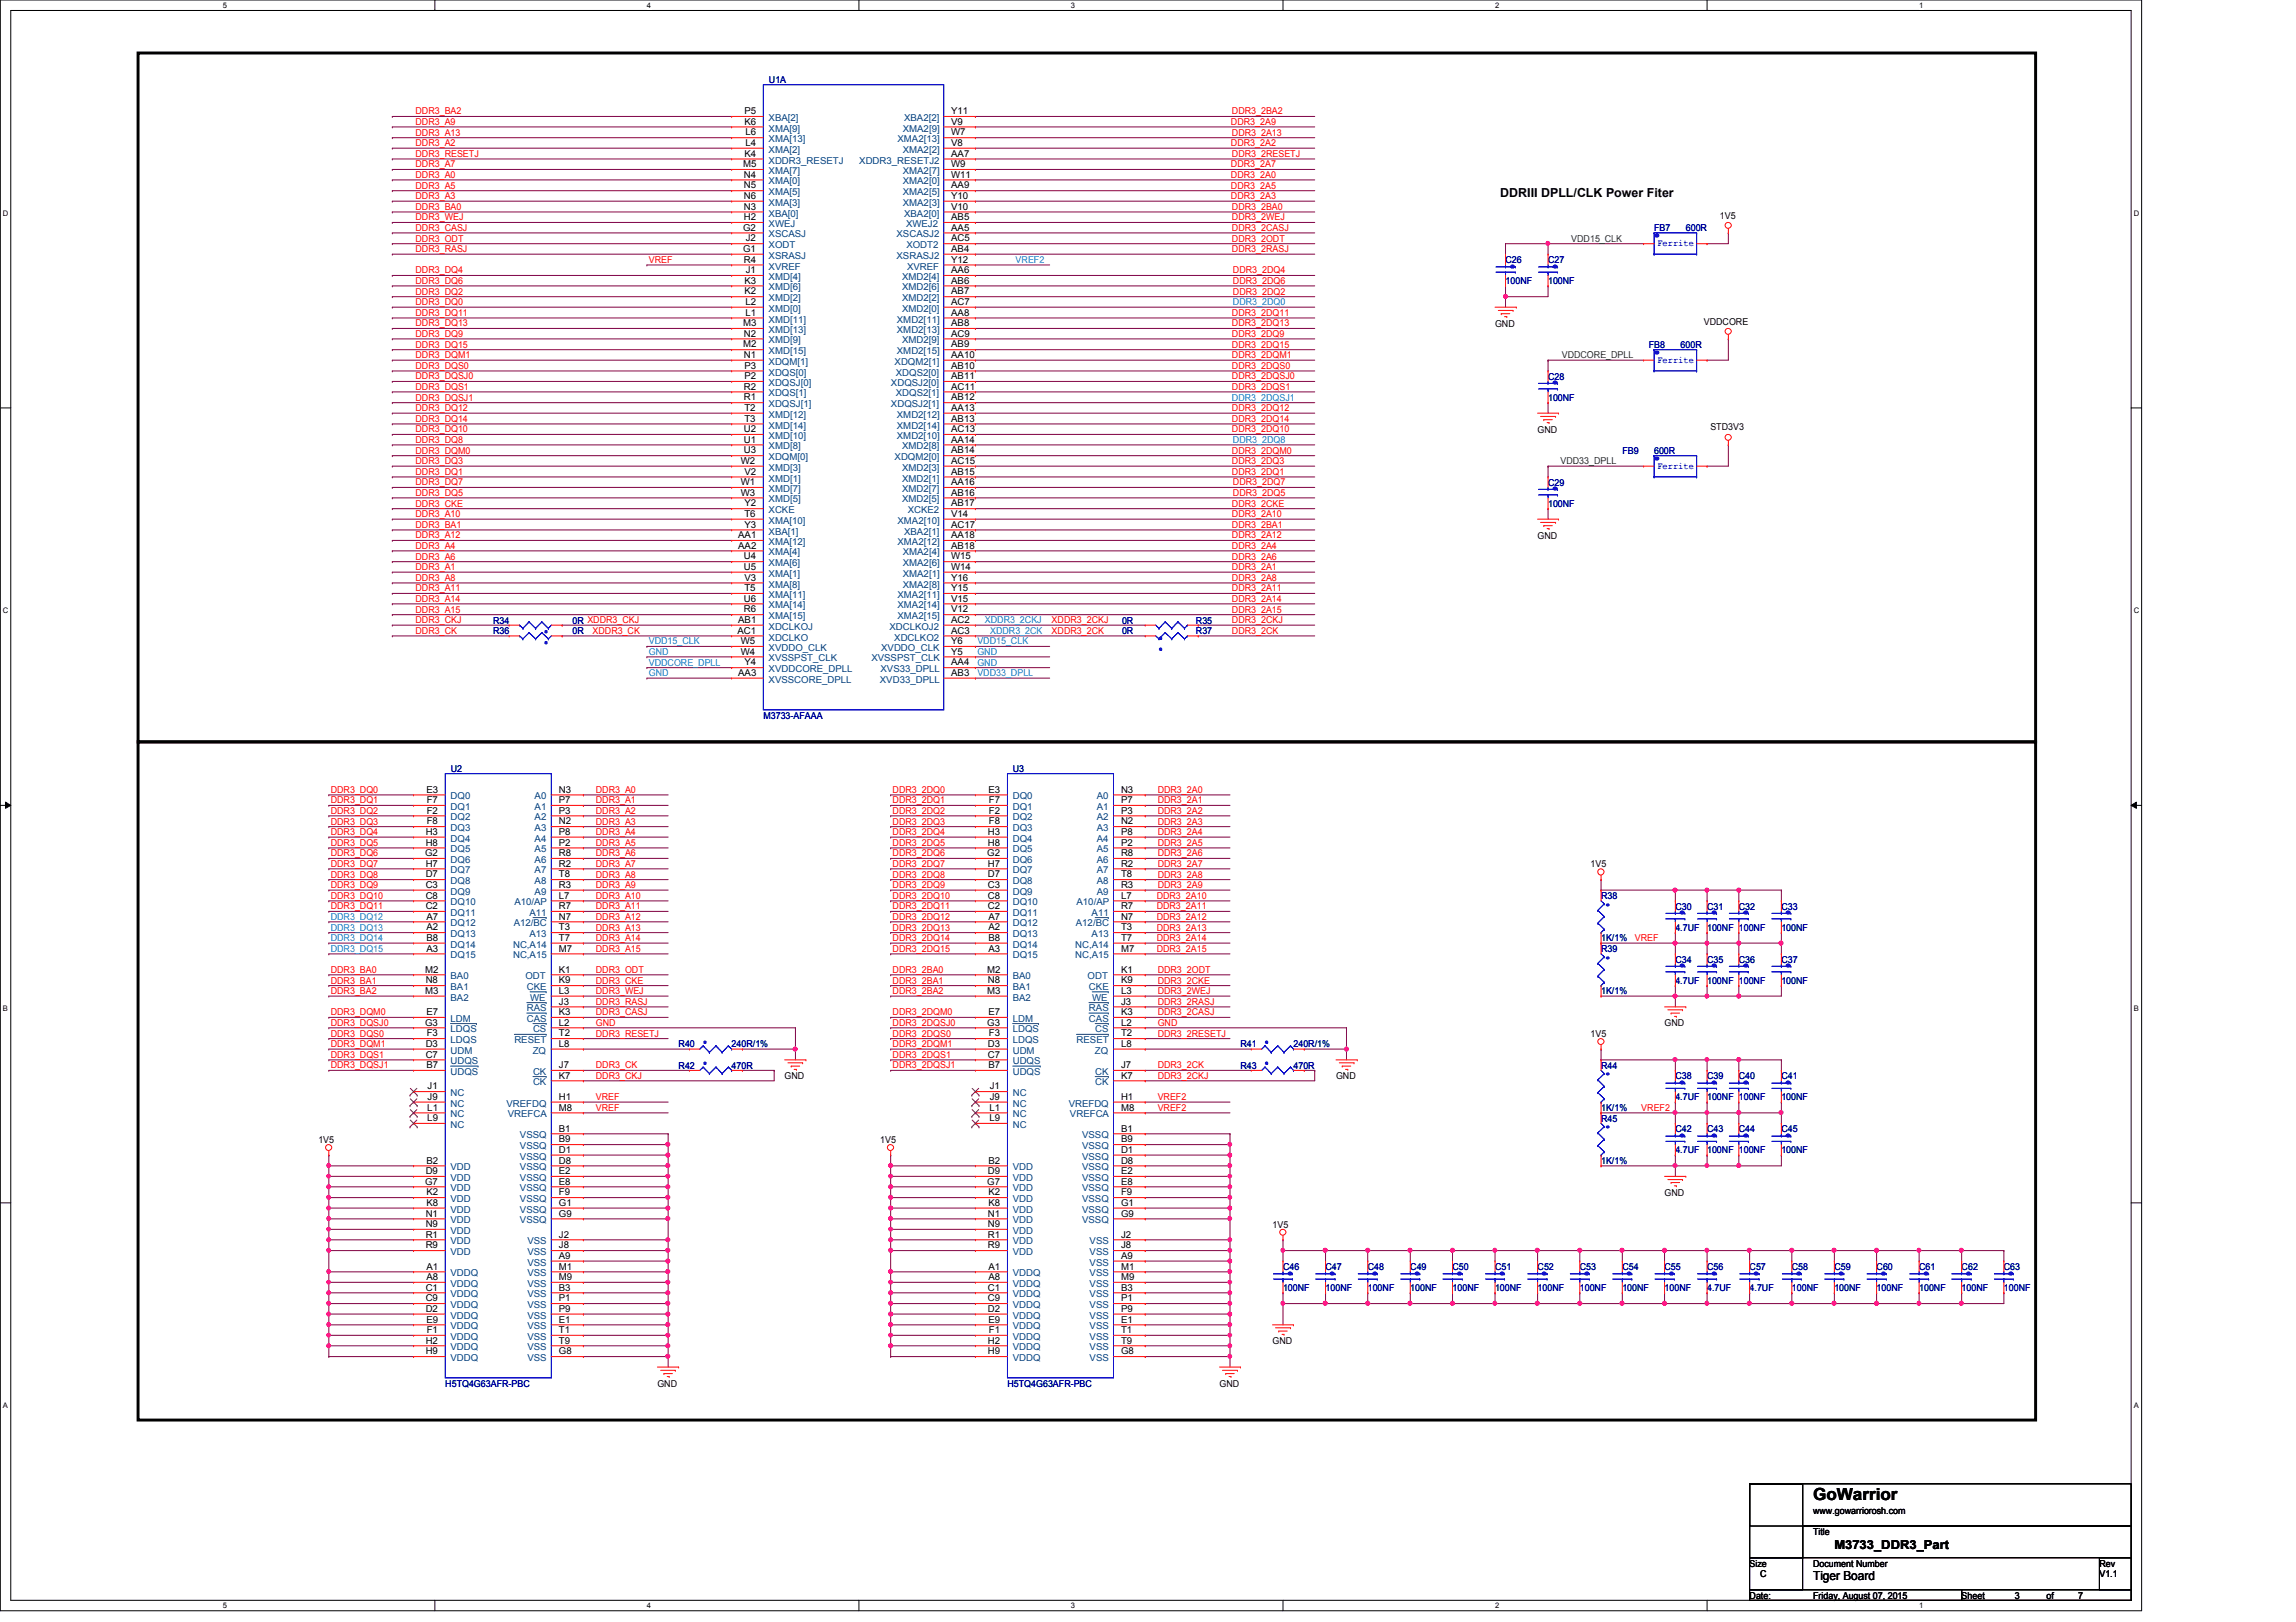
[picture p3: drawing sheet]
<svg xmlns="http://www.w3.org/2000/svg" width="297mm" height="210mm" viewBox="0 0 297 210" stroke-linecap="round" stroke-linejoin="round" font-family="sans-serif">
<defs><g id="words">
<g font-size="3.9" fill="#00f">
<text x="194.5" y="34.7">.</text>
<text x="200" y="34.7">.</text>
<text x="213.2" y="30.7">.</text>
<text x="213.2" y="45.8">.</text>
<text x="200" y="49.7">.</text>
<text x="213.2" y="59.5">.</text>
<text x="200" y="63.5">.</text>
<text x="216.4" y="118.3">. . .</text>
<text x="230.2" y="118.3">.</text>
<text x="216.4" y="125.2">. . .</text>
<text x="230.2" y="125.2">.</text>
<text x="216.4" y="140.3">. . .</text>
<text x="230.2" y="140.3">.</text>
<text x="216.4" y="147.2">. . .</text>
<text x="230.2" y="147.2">.</text>
<text x="165.7" y="165">.</text>
<text x="171.2" y="165">.</text>
<text x="176.7" y="165">.</text>
<text x="182.2" y="165">.</text>
<text x="187.7" y="165">.</text>
<text x="193.2" y="165">.</text>
<text x="198.6" y="165">.</text>
<text x="204.1" y="165">.</text>
<text x="209.6" y="165">.</text>
<text x="215.1" y="165">.</text>
<text x="220.6" y="165">.</text>
<text x="226.1" y="165">.</text>
<text x="231.6" y="165">.</text>
<text x="237" y="165">.</text>
<text x="242.5" y="165">.</text>
<text x="248" y="165">.</text>
<text x="253.5" y="165">.</text>
<text x="259" y="165">.</text>
</g>
<g font-size="2.9" fill="#00f">
<text x="70.5" y="80.9" transform="rotate(90 70.5 80.9)">..</text>
<text x="150.3" y="84.9" transform="rotate(-90 150.3 84.9)">..</text>
<text x="207.1" y="117.2">.</text>
<text x="207.1" y="124.1">.</text>
<text x="91.4" y="138.5" transform="rotate(-90 91.4 138.5)">. .</text>
<text x="164" y="138.5" transform="rotate(-90 164 138.5)">. .</text>
<text x="207.1" y="139.1">.</text>
<text x="207.1" y="146">.</text>
</g>
<text font-size="2.2" x="234.6" y="194.1">GoWarrior</text>
<g font-size="1.6">
<text x="194.1" y="25.5">DDRIII DPLL/CLK Power Fiter</text>
<text x="237.3" y="200.4">M3733_DDR3_Part</text>
<text x="234.6" y="204.4">Tiger Board</text>
</g>
<g font-size="1.2" fill="#000080">
<text x="99.5" y="10.7">U1A</text>
<text x="214" y="29.9">FB7</text>
<text x="218.1" y="29.9">600R</text>
<text x="194.8" y="34">C26</text>
<text x="200.3" y="34">C27</text>
<text x="194.8" y="36.8">100NF</text>
<text x="200.3" y="36.8">100NF</text>
<text x="213.3" y="45">FB8</text>
<text x="217.4" y="45">600R</text>
<text x="200.3" y="49.1">C28</text>
<text x="200.3" y="51.9">100NF</text>
<text x="209.9" y="58.7">FB9</text>
<text x="214" y="58.7">600R</text>
<text x="200.3" y="62.9">C29</text>
<text x="200.3" y="65.6">100NF</text>
<text x="63.8" y="80.7">R34</text>
<text x="63.8" y="82">R36</text>
<text x="74.1" y="80.7">0R XDDR3_CKJ</text>
<text x="74.1" y="82">0R</text>
<text x="145.2" y="80.7">0R</text>
<text x="145.2" y="82">0R</text>
<text x="154.7" y="80.7">R35</text>
<text x="154.7" y="82">R37</text>
<text x="98.8" y="93">M3733-AFAAA</text>
<text x="58.3" y="99.9">U2</text>
<text x="131" y="99.9">U3</text>
<text x="207.1" y="116.3">R38</text>
<text x="216.7" y="117.7">C30</text>
<text x="220.8" y="117.7">C31</text>
<text x="225" y="117.7">C32</text>
<text x="230.5" y="117.7">C33</text>
<text x="207.1" y="123.2">R39</text>
<text x="207.1" y="121.8">1K/1%</text>
<text x="216.7" y="120.4">4.7UF</text>
<text x="216.7" y="124.6">C34</text>
<text x="220.8" y="124.6">C35</text>
<text x="220.8" y="120.4">100NF 100NF</text>
<text x="225" y="124.6">C36</text>
<text x="230.5" y="120.4">100NF</text>
<text x="230.5" y="124.6">C37</text>
<text x="207.1" y="128.7">1K/1%</text>
<text x="216.7" y="127.3">4.7UF</text>
<text x="220.8" y="127.3">100NF 100NF</text>
<text x="230.5" y="127.3">100NF</text>
<text x="87.8" y="135.6">R40</text>
<text x="94.7" y="135.6">240R/1%</text>
<text x="160.5" y="135.6">R41</text>
<text x="167.3" y="135.6">240R/1%</text>
<text x="87.8" y="138.3">R42</text>
<text x="94.7" y="138.3">470R</text>
<text x="160.5" y="138.3">R43</text>
<text x="167.3" y="138.3">470R</text>
<text x="207.1" y="138.3">R44</text>
<text x="207.1" y="143.8">1K/1%</text>
<text x="216.7" y="139.7">C38</text>
<text x="216.7" y="142.4">4.7UF</text>
<text x="220.8" y="139.7">C39</text>
<text x="220.8" y="142.4">100NF 100NF</text>
<text x="225" y="139.7">C40</text>
<text x="230.5" y="139.7">C41</text>
<text x="230.5" y="142.4">100NF</text>
<text x="207.1" y="145.2">R45</text>
<text x="216.7" y="146.5">C42</text>
<text x="216.7" y="149.3">4.7UF</text>
<text x="220.8" y="146.5">C43</text>
<text x="220.8" y="149.3">100NF 100NF</text>
<text x="225" y="146.5">C44</text>
<text x="230.5" y="146.5">C45</text>
<text x="230.5" y="149.3">100NF</text>
<text x="207.1" y="150.6">1K/1%</text>
<text x="166" y="164.3">C46</text>
<text x="166" y="167.1">100NF</text>
<text x="171.5" y="164.3">C47</text>
<text x="171.5" y="167.1">100NF</text>
<text x="176.9" y="164.3">C48</text>
<text x="176.9" y="167.1">100NF</text>
<text x="182.5" y="164.3">C49</text>
<text x="182.5" y="167.1">100NF</text>
<text x="187.9" y="164.3">C50</text>
<text x="187.9" y="167.1">100NF</text>
<text x="193.4" y="164.3">C51</text>
<text x="193.4" y="167.1">100NF</text>
<text x="198.9" y="164.3">C52</text>
<text x="198.9" y="167.1">100NF</text>
<text x="204.4" y="164.3">C53</text>
<text x="204.4" y="167.1">100NF</text>
<text x="209.9" y="164.3">C54</text>
<text x="209.9" y="167.1">100NF</text>
<text x="215.3" y="164.3">C55</text>
<text x="215.3" y="167.1">100NF</text>
<text x="220.8" y="164.3">C56</text>
<text x="220.8" y="167.1">4.7UF</text>
<text x="226.4" y="164.3">C57</text>
<text x="226.4" y="167.1">4.7UF</text>
<text x="231.8" y="164.3">C58</text>
<text x="231.8" y="167.1">100NF</text>
<text x="237.3" y="164.3">C59</text>
<text x="237.3" y="167.1">100NF</text>
<text x="242.8" y="164.3">C60</text>
<text x="242.8" y="167.1">100NF</text>
<text x="248.3" y="164.3">C61</text>
<text x="248.3" y="167.1">100NF</text>
<text x="253.8" y="164.3">C62</text>
<text x="253.8" y="167.1">100NF</text>
<text x="259.2" y="164.3">C63</text>
<text x="259.2" y="167.1">100NF</text>
<text x="57.6" y="179.5">H5TQ4G63AFR-PBC</text>
<text x="130.3" y="179.5">H5TQ4G63AFR-PBC</text>
</g>
<g font-size="1.2" fill="#f00">
<text x="53.8" y="17.6">DDR3_A13</text>
<text x="53.8" y="16.2">DDR3_A9</text>
<text x="53.8" y="14.8">DDR3_BA2</text>
<text x="159.3" y="16.2">DDR3_2A9</text>
<text x="159.4" y="17.6">DDR3_2A13</text>
<text x="159.4" y="14.8">DDR3_2BA2</text>
<text x="53.8" y="18.9">DDR3_A2</text>
<text x="53.8" y="20.3">DDR3_RESETJ</text>
<text x="53.8" y="21.7">DDR3_A7</text>
<text x="53.8" y="23">DDR3_A0</text>
<text x="159.3" y="18.9">DDR3_2A2</text>
<text x="159.3" y="23">DDR3_2A0</text>
<text x="159.3" y="21.7">DDR3_2A7</text>
<text x="159.4" y="20.3">DDR3_2RESETJ</text>
<text x="53.8" y="29.9">DDR3_CASJ</text>
<text x="53.8" y="28.5">DDR3_WEJ</text>
<text x="53.8" y="25.8">DDR3_A3</text>
<text x="53.8" y="24.4">DDR3_A5</text>
<text x="53.8" y="27.2">DDR3_BA0</text>
<text x="159.3" y="25.8">DDR3_2A3</text>
<text x="159.3" y="24.4">DDR3_2A5</text>
<text x="159.4" y="29.9">DDR3_2CASJ</text>
<text x="159.4" y="28.5">DDR3_2WEJ</text>
<text x="159.4" y="27.2">DDR3_2BA0</text>
<text x="53.8" y="31.3">DDR3_ODT</text>
<text x="53.8" y="32.6">DDR3_RASJ</text>
<text x="53.8" y="35.4">DDR3_DQ4</text>
<text x="83.9" y="34">VREF</text>
<text x="159.4" y="32.6">DDR3_2RASJ</text>
<text x="159.4" y="31.3">DDR3_2ODT</text>
<text x="159.5" y="35.4">DDR3_2DQ4</text>
<text x="53.8" y="40.9">DDR3_DQ11</text>
<text x="53.8" y="38.1">DDR3_DQ2</text>
<text x="53.8" y="39.5">DDR3_DQ0</text>
<text x="53.8" y="36.7">DDR3_DQ6</text>
<text x="159.4" y="40.9">DDR3_2DQ11</text>
<text x="159.5" y="36.7">DDR3_2DQ6</text>
<text x="159.5" y="38.1">DDR3_2DQ2</text>
<text x="53.8" y="42.2">DDR3_DQ13</text>
<text x="53.8" y="47.8">DDR3_DQS0</text>
<text x="53.8" y="46.4">DDR3_DQM1</text>
<text x="53.8" y="45">DDR3_DQ15</text>
<text x="53.8" y="43.6">DDR3_DQ9</text>
<text x="159.4" y="46.4">DDR3_2DQM1</text>
<text x="159.4" y="47.8">DDR3_2DQS0</text>
<text x="159.4" y="42.2">DDR3_2DQ13</text>
<text x="159.4" y="43.6">DDR3_2DQ9</text>
<text x="159.4" y="45">DDR3_2DQ15</text>
<text x="53.8" y="53.2">DDR3_DQ12</text>
<text x="53.8" y="51.9">DDR3_DQSJ1</text>
<text x="53.8" y="49.1">DDR3_DQSJ0</text>
<text x="53.8" y="50.5">DDR3_DQS1</text>
<text x="159.4" y="53.2">DDR3_2DQ12</text>
<text x="159.4" y="50.5">DDR3_2DQS1</text>
<text x="159.4" y="49.1">DDR3_2DQSJ0</text>
<text x="53.8" y="54.6">DDR3_DQ14</text>
<text x="53.8" y="57.3">DDR3_DQ8</text>
<text x="53.8" y="58.7">DDR3_DQM0</text>
<text x="53.8" y="56">DDR3_DQ10</text>
<text x="159.4" y="56">DDR3_2DQ10</text>
<text x="159.4" y="54.6">DDR3_2DQ14</text>
<text x="159.4" y="58.7">DDR3_2DQM0</text>
<text x="53.8" y="65.6">DDR3_CKE</text>
<text x="53.8" y="62.8">DDR3_DQ7</text>
<text x="53.8" y="64.2">DDR3_DQ5</text>
<text x="53.8" y="60.1">DDR3_DQ3</text>
<text x="53.8" y="61.5">DDR3_DQ1</text>
<text x="159.4" y="65.6">DDR3_2CKE</text>
<text x="159.4" y="60.1">DDR3_2DQ3</text>
<text x="159.4" y="61.5">DDR3_2DQ1</text>
<text x="159.5" y="62.8">DDR3_2DQ7</text>
<text x="159.5" y="64.2">DDR3_2DQ5</text>
<text x="53.8" y="69.7">DDR3_A12</text>
<text x="53.8" y="68.3">DDR3_BA1</text>
<text x="53.8" y="71">DDR3_A4</text>
<text x="53.8" y="66.9">DDR3_A10</text>
<text x="159.4" y="68.3">DDR3_2BA1</text>
<text x="159.4" y="71">DDR3_2A4</text>
<text x="159.4" y="69.7">DDR3_2A12</text>
<text x="159.4" y="66.9">DDR3_2A10</text>
<text x="53.8" y="76.5">DDR3_A11</text>
<text x="53.8" y="77.9">DDR3_A14</text>
<text x="53.8" y="73.8">DDR3_A1</text>
<text x="53.8" y="72.4">DDR3_A6</text>
<text x="53.8" y="75.2">DDR3_A8</text>
<text x="159.4" y="77.9">DDR3_2A14</text>
<text x="159.4" y="75.2">DDR3_2A8</text>
<text x="159.4" y="76.5">DDR3_2A11</text>
<text x="159.4" y="72.4">DDR3_2A6</text>
<text x="159.4" y="73.8">DDR3_2A1</text>
<text x="53.8" y="79.3">DDR3_A15</text>
<text x="53.8" y="82">DDR3_CK</text>
<text x="53.8" y="80.6">DDR3_CKJ</text>
<text x="76.7" y="82">XDDR3_CK</text>
<text x="136.1" y="80.6">XDDR3_2CKJ</text>
<text x="136.1" y="82">XDDR3_2CK</text>
<text x="159.4" y="79.3">DDR3_2A15</text>
<text x="159.4" y="80.6">DDR3_2CKJ</text>
<text x="159.4" y="82">DDR3_2CK</text>
<text x="42.8" y="102.6">DDR3_DQ0</text>
<text x="42.8" y="105.3">DDR3_DQ2</text>
<text x="42.8" y="104">DDR3_DQ1</text>
<text x="42.8" y="106.7">DDR3_DQ3</text>
<text x="77.1" y="105.3">DDR3_A2</text>
<text x="77.1" y="102.6">DDR3_A0</text>
<text x="77.1" y="104">DDR3_A1</text>
<text x="77.1" y="106.7">DDR3_A3</text>
<text x="115.5" y="102.6">DDR3_2DQ0</text>
<text x="115.5" y="105.3">DDR3_2DQ2</text>
<text x="115.5" y="104">DDR3_2DQ1</text>
<text x="115.5" y="106.7">DDR3_2DQ3</text>
<text x="149.8" y="105.3">DDR3_2A2</text>
<text x="149.8" y="102.6">DDR3_2A0</text>
<text x="149.8" y="104">DDR3_2A1</text>
<text x="149.8" y="106.7">DDR3_2A3</text>
<text x="42.8" y="113.6">DDR3_DQ8</text>
<text x="42.8" y="112.2">DDR3_DQ7</text>
<text x="42.8" y="109.5">DDR3_DQ5</text>
<text x="42.8" y="110.8">DDR3_DQ6</text>
<text x="42.8" y="108.1">DDR3_DQ4</text>
<text x="77.1" y="109.5">DDR3_A5</text>
<text x="77.1" y="113.6">DDR3_A8</text>
<text x="77.1" y="108.1">DDR3_A4</text>
<text x="77.1" y="112.2">DDR3_A7</text>
<text x="77.1" y="110.8">DDR3_A6</text>
<text x="115.5" y="113.6">DDR3_2DQ8</text>
<text x="115.5" y="112.2">DDR3_2DQ7</text>
<text x="115.5" y="109.5">DDR3_2DQ5</text>
<text x="115.5" y="110.8">DDR3_2DQ6</text>
<text x="115.5" y="108.1">DDR3_2DQ4</text>
<text x="149.8" y="109.5">DDR3_2A5</text>
<text x="149.8" y="113.6">DDR3_2A8</text>
<text x="149.8" y="108.1">DDR3_2A4</text>
<text x="149.8" y="112.2">DDR3_2A7</text>
<text x="149.8" y="110.8">DDR3_2A6</text>
<text x="42.8" y="117.7">DDR3_DQ11</text>
<text x="42.8" y="114.9">DDR3_DQ9</text>
<text x="42.8" y="116.3">DDR3_DQ10</text>
<text x="77.1" y="117.7">DDR3_A11</text>
<text x="77.1" y="119">DDR3_A12</text>
<text x="77.1" y="116.3">DDR3_A10</text>
<text x="77.1" y="114.9">DDR3_A9</text>
<text x="115.5" y="117.7">DDR3_2DQ11</text>
<text x="115.5" y="119">DDR3_2DQ12</text>
<text x="115.5" y="114.9">DDR3_2DQ9</text>
<text x="115.5" y="116.3">DDR3_2DQ10</text>
<text x="149.6" y="117.7">DDR3_2A11</text>
<text x="149.6" y="119">DDR3_2A12</text>
<text x="149.6" y="116.3">DDR3_2A10</text>
<text x="149.8" y="114.9">DDR3_2A9</text>
<text x="42.8" y="125.9">DDR3_BA0</text>
<text x="77.1" y="121.8">DDR3_A14</text>
<text x="77.1" y="125.9">DDR3_ODT</text>
<text x="77.1" y="120.4">DDR3_A13</text>
<text x="77.1" y="123.2">DDR3_A15</text>
<text x="115.5" y="120.4">DDR3_2DQ13</text>
<text x="115.5" y="121.8">DDR3_2DQ14</text>
<text x="115.5" y="123.2">DDR3_2DQ15</text>
<text x="115.5" y="125.9">DDR3_2BA0</text>
<text x="149.6" y="120.4">DDR3_2A13</text>
<text x="149.6" y="121.8">DDR3_2A14</text>
<text x="149.6" y="123.2">DDR3_2A15</text>
<text x="149.8" y="125.9">DDR3_2ODT</text>
<text x="211.5" y="121.8">VREF</text>
<text x="42.8" y="128.7">DDR3_BA2</text>
<text x="42.8" y="127.3">DDR3_BA1</text>
<text x="42.8" y="131.4">DDR3_DQM0</text>
<text x="77.1" y="127.3">DDR3_CKE</text>
<text x="77.1" y="131.4">DDR3_CASJ</text>
<text x="77.1" y="128.7">DDR3_WEJ</text>
<text x="77.1" y="130">DDR3_RASJ</text>
<text x="115.5" y="128.7">DDR3_2BA2</text>
<text x="115.5" y="127.3">DDR3_2BA1</text>
<text x="115.5" y="131.4">DDR3_2DQM0</text>
<text x="149.8" y="127.3">DDR3_2CKE</text>
<text x="149.8" y="131.4">DDR3_2CASJ</text>
<text x="149.8" y="128.7">DDR3_2WEJ</text>
<text x="149.8" y="130">DDR3_2RASJ</text>
<text x="42.8" y="135.5">DDR3_DQM1</text>
<text x="42.8" y="132.8">DDR3_DQSJ0</text>
<text x="42.8" y="134.2">DDR3_DQS0</text>
<text x="42.8" y="136.9">DDR3_DQS1</text>
<text x="77.1" y="132.8">GND</text>
<text x="77.1" y="134.2">DDR3_RESETJ</text>
<text x="115.5" y="135.5">DDR3_2DQM1</text>
<text x="115.5" y="132.8">DDR3_2DQSJ0</text>
<text x="115.5" y="134.2">DDR3_2DQS0</text>
<text x="115.5" y="136.9">DDR3_2DQS1</text>
<text x="149.8" y="132.8">GND</text>
<text x="149.8" y="134.2">DDR3_2RESETJ</text>
<text x="42.8" y="138.3">DDR3_DQSJ1</text>
<text x="77.1" y="138.3">DDR3_CK</text>
<text x="77.1" y="142.4">VREF</text>
<text x="77.1" y="143.8">VREF</text>
<text x="77.1" y="139.6">DDR3_CKJ</text>
<text x="115.5" y="138.3">DDR3_2DQSJ1</text>
<text x="149.8" y="138.3">DDR3_2CK</text>
<text x="149.8" y="142.4">VREF2</text>
<text x="149.8" y="143.8">VREF2</text>
<text x="149.8" y="139.6">DDR3_2CKJ</text>
<text x="212.3" y="143.8">VREF2</text>
</g>
<g font-size="1.2">
<text x="96.3" y="14.8">P5</text>
<text x="96.3" y="16.1">K6</text>
<text x="96.4" y="17.5">L6</text>
<text x="123.1" y="14.8">Y11</text>
<text x="123.1" y="16.1">V9</text>
<text x="123.1" y="17.5">W7</text>
<text x="96.1" y="21.6">M5</text>
<text x="96.2" y="23">N4</text>
<text x="96.3" y="20.3">K4</text>
<text x="96.4" y="18.9">L4</text>
<text x="123.1" y="18.9">V8</text>
<text x="123.1" y="20.3">AA7</text>
<text x="123.1" y="21.6">W9</text>
<text x="123.1" y="23">W11</text>
<text x="96.1" y="29.8">G2</text>
<text x="96.2" y="24.4">N5</text>
<text x="96.2" y="25.7">N6</text>
<text x="96.2" y="27.1">N3</text>
<text x="96.2" y="28.5">H2</text>
<text x="123.1" y="24.4">AA9</text>
<text x="123.1" y="25.7">Y10</text>
<text x="123.1" y="27.1">V10</text>
<text x="123.1" y="28.5">AB5</text>
<text x="123.1" y="29.8">AA5</text>
<text x="222.5" y="28.3">1V5</text>
<text x="96.1" y="32.6">G1</text>
<text x="96.2" y="34">R4</text>
<text x="96.5" y="31.2">J2</text>
<text x="96.5" y="35.3">J1</text>
<text x="123.1" y="31.2">AC5</text>
<text x="123.1" y="32.6">AB4</text>
<text x="123.1" y="34">Y12</text>
<text x="123.1" y="35.3">AA6</text>
<text x="96.3" y="36.7">K3</text>
<text x="96.3" y="38.1">K2</text>
<text x="96.4" y="39.5">L2</text>
<text x="96.4" y="40.9">L1</text>
<text x="123.1" y="36.7">AB6</text>
<text x="123.1" y="38.1">AB7</text>
<text x="123.1" y="39.5">AC7</text>
<text x="123.1" y="40.9">AA8</text>
<text x="220.4" y="42">VDDCORE</text>
<text x="96.1" y="42.2">M3</text>
<text x="96.1" y="45">M2</text>
<text x="96.2" y="43.6">N2</text>
<text x="96.2" y="46.3">N1</text>
<text x="96.3" y="47.7">P3</text>
<text x="123.1" y="42.2">AB8</text>
<text x="123.1" y="43.6">AC9</text>
<text x="123.1" y="45">AB9</text>
<text x="123.1" y="46.3">AA10</text>
<text x="123.1" y="47.7">AB10</text>
<text x="193.4" y="42.3">GND</text>
<text x="96.2" y="50.4">R2</text>
<text x="96.2" y="51.8">R1</text>
<text x="96.3" y="49.1">P2</text>
<text x="96.3" y="53.2">T2</text>
<text x="123.1" y="49.1">AB11</text>
<text x="123.1" y="50.4">AC11</text>
<text x="123.1" y="51.8">AB12</text>
<text x="123.1" y="53.2">AA13</text>
<text x="96.2" y="55.9">U2</text>
<text x="96.2" y="57.3">U1</text>
<text x="96.2" y="58.7">U3</text>
<text x="96.3" y="54.6">T3</text>
<text x="123.1" y="54.6">AB13</text>
<text x="123.1" y="55.9">AC13</text>
<text x="123.1" y="57.3">AA14</text>
<text x="123.1" y="58.7">AB14</text>
<text x="198.9" y="56">GND</text>
<text x="221.3" y="55.7">STD3V3</text>
<text x="95.8" y="60">W2</text>
<text x="95.8" y="62.8">W1</text>
<text x="95.8" y="64.1">W3</text>
<text x="96.3" y="61.4">V2</text>
<text x="96.3" y="65.5">Y2</text>
<text x="123.1" y="60">AC15</text>
<text x="123.1" y="61.4">AB15</text>
<text x="123.1" y="62.8">AA16</text>
<text x="123.1" y="64.1">AB16</text>
<text x="123.1" y="65.5">AB17</text>
<text x="95.5" y="69.6">AA1</text>
<text x="95.5" y="71">AA2</text>
<text x="96.3" y="66.9">T6</text>
<text x="96.3" y="68.3">Y3</text>
<text x="123.1" y="66.9">V14</text>
<text x="123.1" y="68.3">AC17</text>
<text x="123.1" y="69.6">AA18</text>
<text x="123.1" y="71">AB18</text>
<text x="198.9" y="69.7">GND</text>
<text x="96.2" y="72.4">U4</text>
<text x="96.2" y="73.7">U5</text>
<text x="96.2" y="77.9">U6</text>
<text x="96.3" y="75.1">V3</text>
<text x="96.3" y="76.5">T5</text>
<text x="123.1" y="72.4">W15</text>
<text x="123.1" y="73.7">W14</text>
<text x="123.1" y="75.1">Y16</text>
<text x="123.1" y="76.5">Y15</text>
<text x="123.1" y="77.9">V15</text>
<text x="95.4" y="82">AC1</text>
<text x="95.5" y="80.6">AB1</text>
<text x="95.8" y="83.4">W5</text>
<text x="96.2" y="79.2">R6</text>
<text x="123.1" y="79.2">V12</text>
<text x="123.1" y="80.6">AC2</text>
<text x="123.1" y="82">AC3</text>
<text x="123.1" y="83.4">Y6</text>
<text x="95.5" y="87.5">AA3</text>
<text x="95.8" y="84.7">W4</text>
<text x="96.3" y="86.1">Y4</text>
<text x="123.1" y="84.7">Y5</text>
<text x="123.1" y="86.1">AA4</text>
<text x="123.1" y="87.5">AB3</text>
<text x="55.2" y="102.6">E3</text>
<text x="55.2" y="103.9">F7</text>
<text x="55.2" y="106.7">F8</text>
<text x="55.2" y="105.3">F2</text>
<text x="72.3" y="103.9">P7</text>
<text x="72.3" y="105.3">P3</text>
<text x="72.3" y="102.6">N3</text>
<text x="72.3" y="106.7">N2</text>
<text x="127.9" y="102.6">E3</text>
<text x="127.9" y="103.9">F7</text>
<text x="127.9" y="106.7">F8</text>
<text x="127.9" y="105.3">F2</text>
<text x="145" y="103.9">P7</text>
<text x="145" y="105.3">P3</text>
<text x="145" y="102.6">N3</text>
<text x="145" y="106.7">N2</text>
<text x="55" y="110.8">G2</text>
<text x="55.1" y="113.5">D7</text>
<text x="55.1" y="112.1">H7</text>
<text x="55.1" y="108">H3</text>
<text x="55.1" y="109.4">H8</text>
<text x="72.3" y="109.4">P2</text>
<text x="72.3" y="110.8">R8</text>
<text x="72.3" y="108">P8</text>
<text x="72.3" y="112.1">R2</text>
<text x="72.3" y="113.5">T8</text>
<text x="127.7" y="110.8">G2</text>
<text x="127.8" y="113.5">D7</text>
<text x="127.8" y="112.1">H7</text>
<text x="127.8" y="108">H3</text>
<text x="127.8" y="109.4">H8</text>
<text x="145" y="109.4">P2</text>
<text x="145" y="110.8">R8</text>
<text x="145" y="108">P8</text>
<text x="145" y="112.1">R2</text>
<text x="145" y="113.5">T8</text>
<text x="205.8" y="112.2">1V5</text>
<text x="55.1" y="114.9">C3</text>
<text x="55.1" y="117.6">C2</text>
<text x="55.1" y="116.3">C8</text>
<text x="55.2" y="119">A7</text>
<text x="72.3" y="116.3">L7</text>
<text x="72.3" y="114.9">R3</text>
<text x="72.3" y="117.6">R7</text>
<text x="72.3" y="119">N7</text>
<text x="127.8" y="114.9">C3</text>
<text x="127.8" y="117.6">C2</text>
<text x="127.8" y="116.3">C8</text>
<text x="127.9" y="119">A7</text>
<text x="145" y="116.3">L7</text>
<text x="145" y="114.9">R3</text>
<text x="145" y="117.6">R7</text>
<text x="145" y="119">N7</text>
<text x="55" y="125.9">M2</text>
<text x="55.2" y="121.8">B8</text>
<text x="55.2" y="123.1">A3</text>
<text x="55.2" y="120.4">A2</text>
<text x="72.3" y="125.9">K1</text>
<text x="72.3" y="121.8">T7</text>
<text x="72.3" y="123.1">M7</text>
<text x="72.3" y="120.4">T3</text>
<text x="127.7" y="125.9">M2</text>
<text x="127.9" y="121.8">B8</text>
<text x="127.9" y="123.1">A3</text>
<text x="127.9" y="120.4">A2</text>
<text x="145" y="125.9">K1</text>
<text x="145" y="121.8">T7</text>
<text x="145" y="123.1">M7</text>
<text x="145" y="120.4">T3</text>
<text x="55" y="128.6">M3</text>
<text x="55.1" y="127.3">N8</text>
<text x="55.2" y="131.4">E7</text>
<text x="72.3" y="127.3">K9</text>
<text x="72.3" y="128.6">L3</text>
<text x="72.3" y="130">J3</text>
<text x="72.3" y="131.4">K3</text>
<text x="127.7" y="128.6">M3</text>
<text x="127.8" y="127.3">N8</text>
<text x="127.9" y="131.4">E7</text>
<text x="145" y="127.3">K9</text>
<text x="145" y="128.6">L3</text>
<text x="145" y="130">J3</text>
<text x="145" y="131.4">K3</text>
<text x="55" y="132.7">G3</text>
<text x="55.1" y="135.5">D3</text>
<text x="55.1" y="136.9">C7</text>
<text x="55.2" y="134.1">F3</text>
<text x="72.3" y="132.7">L2</text>
<text x="72.3" y="134.1">T2</text>
<text x="72.3" y="135.5">L8</text>
<text x="127.7" y="132.7">G3</text>
<text x="127.8" y="135.5">D3</text>
<text x="127.8" y="136.9">C7</text>
<text x="127.9" y="134.1">F3</text>
<text x="145" y="132.7">L2</text>
<text x="145" y="134.1">T2</text>
<text x="145" y="135.5">L8</text>
<text x="205.8" y="134.2">1V5</text>
<text x="215.3" y="132.8">GND</text>
<text x="55.2" y="138.2">B7</text>
<text x="55.3" y="143.7">L1</text>
<text x="55.3" y="141">J1</text>
<text x="55.3" y="142.3">J9</text>
<text x="72.3" y="142.3">H1</text>
<text x="72.3" y="138.2">J7</text>
<text x="72.3" y="139.6">K7</text>
<text x="72.3" y="143.7">M8</text>
<text x="101.5" y="139.7">GND</text>
<text x="127.9" y="138.2">B7</text>
<text x="128" y="143.7">L1</text>
<text x="128.1" y="141">J1</text>
<text x="128.1" y="142.3">J9</text>
<text x="145" y="142.3">H1</text>
<text x="145" y="138.2">J7</text>
<text x="145" y="139.6">K7</text>
<text x="145" y="143.7">M8</text>
<text x="172.8" y="139.7">GND</text>
<text x="41.2" y="147.9">1V5</text>
<text x="55.3" y="145.1">L9</text>
<text x="72.3" y="146.4">B1</text>
<text x="72.3" y="147.8">B9</text>
<text x="72.3" y="149.2">D1</text>
<text x="113.9" y="147.9">1V5</text>
<text x="128" y="145.1">L9</text>
<text x="145" y="146.4">B1</text>
<text x="145" y="147.8">B9</text>
<text x="145" y="149.2">D1</text>
<text x="55" y="153.3">G7</text>
<text x="55.1" y="151.9">D9</text>
<text x="55.2" y="154.7">K2</text>
<text x="55.2" y="150.6">B2</text>
<text x="72.3" y="150.6">D8</text>
<text x="72.3" y="151.9">E2</text>
<text x="72.3" y="153.3">E8</text>
<text x="72.3" y="154.7">F9</text>
<text x="127.7" y="153.3">G7</text>
<text x="127.8" y="151.9">D9</text>
<text x="127.9" y="154.7">K2</text>
<text x="127.9" y="150.6">B2</text>
<text x="145" y="150.6">D8</text>
<text x="145" y="151.9">E2</text>
<text x="145" y="153.3">E8</text>
<text x="145" y="154.7">F9</text>
<text x="215.3" y="154.7">GND</text>
<text x="55.1" y="157.4">N1</text>
<text x="55.1" y="158.8">N9</text>
<text x="55.1" y="160.1">R1</text>
<text x="55.1" y="161.5">R9</text>
<text x="55.2" y="156">K8</text>
<text x="72.3" y="160.1">J2</text>
<text x="72.3" y="161.5">J8</text>
<text x="72.3" y="156">G1</text>
<text x="72.3" y="157.4">G9</text>
<text x="127.8" y="157.4">N1</text>
<text x="127.8" y="158.8">N9</text>
<text x="127.8" y="160.1">R1</text>
<text x="127.8" y="161.5">R9</text>
<text x="127.9" y="156">K8</text>
<text x="145" y="160.1">J2</text>
<text x="145" y="161.5">J8</text>
<text x="145" y="156">G1</text>
<text x="145" y="157.4">G9</text>
<text x="164.6" y="158.9">1V5</text>
<text x="55.1" y="167">C1</text>
<text x="55.2" y="164.3">A1</text>
<text x="55.2" y="165.7">A8</text>
<text x="72.3" y="167">B3</text>
<text x="72.3" y="162.9">A9</text>
<text x="72.3" y="164.3">M1</text>
<text x="72.3" y="165.7">M9</text>
<text x="127.8" y="167">C1</text>
<text x="127.9" y="164.3">A1</text>
<text x="127.9" y="165.7">A8</text>
<text x="145" y="167">B3</text>
<text x="145" y="162.9">A9</text>
<text x="145" y="164.3">M1</text>
<text x="145" y="165.7">M9</text>
<text x="55.1" y="168.4">C9</text>
<text x="55.1" y="169.8">D2</text>
<text x="55.1" y="173.9">H2</text>
<text x="55.2" y="171.2">E9</text>
<text x="55.2" y="172.5">F1</text>
<text x="72.3" y="168.4">P1</text>
<text x="72.3" y="169.8">P9</text>
<text x="72.3" y="171.2">E1</text>
<text x="72.3" y="172.5">T1</text>
<text x="72.3" y="173.9">T9</text>
<text x="127.8" y="168.4">C9</text>
<text x="127.8" y="169.8">D2</text>
<text x="127.8" y="173.9">H2</text>
<text x="127.9" y="171.2">E9</text>
<text x="127.9" y="172.5">F1</text>
<text x="145" y="168.4">P1</text>
<text x="145" y="169.8">P9</text>
<text x="145" y="171.2">E1</text>
<text x="145" y="172.5">T1</text>
<text x="145" y="173.9">T9</text>
<text x="164.6" y="173.9">GND</text>
<text x="55.1" y="175.3">H9</text>
<text x="72.3" y="175.3">G8</text>
<text x="85" y="179.5">GND</text>
<text x="127.8" y="175.3">H9</text>
<text x="145" y="175.3">G8</text>
<text x="157.8" y="179.5">GND</text>
<text x="234.6" y="195.9">www.gowarriorosh.com</text>
<text x="226.4" y="202.7">Size</text>
<text x="234.6" y="202.7">Document Number</text>
<text x="234.6" y="198.6">Title</text>
<text x="271.6" y="202.7">Rev</text>
<text x="226.4" y="206.9">Date:</text>
<text x="227.7" y="204.1">C</text>
<text x="234.6" y="206.9">Friday, August 07, 2015</text>
<text x="253.8" y="206.9">Sheet</text>
<text x="260.6" y="206.9">3</text>
<text x="264.7" y="206.9">of</text>
<text x="268.9" y="206.9">7</text>
<text x="271.6" y="204.1">V1.1</text>
</g>
<g font-size="1.2" fill="#004080">
<text x="99.4" y="15.7">XBA[2]</text>
<text x="99.4" y="17">XMA[9]</text>
<text x="116.8" y="17">XMA2[9]</text>
<text x="117" y="15.7">XBA2[2]</text>
<text x="99.4" y="18.4">XMA[13]</text>
<text x="99.4" y="19.8">XMA[2]</text>
<text x="99.4" y="21.2">XDDR3_RESETJ</text>
<text x="99.4" y="22.5">XMA[7]</text>
<text x="99.4" y="23.9">XMA[0]</text>
<text x="111.2" y="21.2">XDDR3_RESETJ2</text>
<text x="116.1" y="18.4">XMA2[13]</text>
<text x="116.8" y="19.8">XMA2[2]</text>
<text x="116.8" y="22.5">XMA2[7]</text>
<text x="116.8" y="23.9">XMA2[0]</text>
<text x="99.4" y="25.3">XMA[5]</text>
<text x="99.4" y="26.6">XMA[3]</text>
<text x="99.4" y="28">XBA[0]</text>
<text x="99.4" y="29.4">XWEJ</text>
<text x="116.8" y="25.3">XMA2[5]</text>
<text x="116.8" y="26.6">XMA2[3]</text>
<text x="117" y="28">XBA2[0]</text>
<text x="117.2" y="29.4">XWEJ2</text>
<text x="99.4" y="30.7">XSCASJ</text>
<text x="99.4" y="32.1">XODT</text>
<text x="99.4" y="33.5">XSRASJ</text>
<text x="99.4" y="34.9">XVREF</text>
<text x="116" y="30.7">XSCASJ2</text>
<text x="116" y="33.5">XSRASJ2</text>
<text x="117.3" y="32.1">XODT2</text>
<text x="117.3" y="34.9">XVREF</text>
<text x="99.4" y="36.2">XMD[4]</text>
<text x="99.4" y="37.6">XMD[6]</text>
<text x="99.4" y="39">XMD[2]</text>
<text x="99.4" y="40.3">XMD[0]</text>
<text x="99.4" y="41.7">XMD[11]</text>
<text x="116" y="41.7">XMD2[11]</text>
<text x="116.7" y="36.2">XMD2[4]</text>
<text x="116.7" y="37.6">XMD2[6]</text>
<text x="116.7" y="39">XMD2[2]</text>
<text x="116.7" y="40.3">XMD2[0]</text>
<text x="99.4" y="43.1">XMD[13]</text>
<text x="99.4" y="44.4">XMD[9]</text>
<text x="99.4" y="45.8">XMD[15]</text>
<text x="99.4" y="47.2">XDQM[1]</text>
<text x="115.7" y="47.2">XDQM2[1]</text>
<text x="116" y="43.1">XMD2[13]</text>
<text x="116" y="45.8">XMD2[15]</text>
<text x="116.7" y="44.4">XMD2[9]</text>
<text x="99.4" y="48.6">XDQS[0]</text>
<text x="99.4" y="50">XDQSJ[0]</text>
<text x="99.4" y="51.3">XDQS[1]</text>
<text x="99.4" y="52.7">XDQSJ[1]</text>
<text x="115.3" y="50">XDQSJ2[0]</text>
<text x="115.3" y="52.7">XDQSJ2[1]</text>
<text x="115.9" y="48.6">XDQS2[0]</text>
<text x="115.9" y="51.3">XDQS2[1]</text>
<text x="99.4" y="54.1">XMD[12]</text>
<text x="99.4" y="55.5">XMD[14]</text>
<text x="99.4" y="56.8">XMD[10]</text>
<text x="99.4" y="58.2">XMD[8]</text>
<text x="99.4" y="59.6">XDQM[0]</text>
<text x="115.7" y="59.6">XDQM2[0]</text>
<text x="116" y="54.1">XMD2[12]</text>
<text x="116" y="55.5">XMD2[14]</text>
<text x="116" y="56.8">XMD2[10]</text>
<text x="116.7" y="58.2">XMD2[8]</text>
<text x="99.4" y="60.9">XMD[3]</text>
<text x="99.4" y="62.3">XMD[1]</text>
<text x="99.4" y="63.7">XMD[7]</text>
<text x="99.4" y="65">XMD[5]</text>
<text x="116.7" y="60.9">XMD2[3]</text>
<text x="116.7" y="62.3">XMD2[1]</text>
<text x="116.7" y="63.7">XMD2[7]</text>
<text x="116.7" y="65">XMD2[5]</text>
<text x="99.4" y="66.4">XCKE</text>
<text x="99.4" y="67.8">XMA[10]</text>
<text x="99.4" y="69.2">XBA[1]</text>
<text x="99.4" y="70.5">XMA[12]</text>
<text x="99.4" y="71.9">XMA[4]</text>
<text x="116.1" y="67.8">XMA2[10]</text>
<text x="116.1" y="70.5">XMA2[12]</text>
<text x="116.8" y="71.9">XMA2[4]</text>
<text x="117" y="69.2">XBA2[1]</text>
<text x="117.4" y="66.4">XCKE2</text>
<text x="99.4" y="73.3">XMA[6]</text>
<text x="99.4" y="74.6">XMA[1]</text>
<text x="99.4" y="76">XMA[8]</text>
<text x="99.4" y="77.4">XMA[11]</text>
<text x="116.1" y="77.4">XMA2[11]</text>
<text x="116.8" y="73.3">XMA2[6]</text>
<text x="116.8" y="74.6">XMA2[1]</text>
<text x="116.8" y="76">XMA2[8]</text>
<text x="99.4" y="78.7">XMA[14]</text>
<text x="99.4" y="80.1">XMA[15]</text>
<text x="99.4" y="81.5">XDCLKOJ</text>
<text x="99.4" y="82.9">XDCLKO</text>
<text x="115.1" y="81.5">XDCLKOJ2</text>
<text x="115.7" y="82.9">XDCLKO2</text>
<text x="116.1" y="78.7">XMA2[14]</text>
<text x="116.1" y="80.1">XMA2[15]</text>
<text x="99.4" y="84.2">XVDDO_CLK</text>
<text x="99.4" y="85.6">XVSSPST_CLK</text>
<text x="99.4" y="87">XVDDCORE_DPLL</text>
<text x="99.4" y="88.3">XVSSCORE_DPLL</text>
<text x="112.7" y="85.6">XVSSPST_CLK</text>
<text x="113.8" y="88.3">XVD33_DPLL</text>
<text x="113.9" y="87">XVS33_DPLL</text>
<text x="114" y="84.2">XVDDO_CLK</text>
<text x="58.3" y="104.8">DQ1</text>
<text x="58.3" y="103.5">DQ0</text>
<text x="58.3" y="107.6">DQ3</text>
<text x="58.3" y="106.2">DQ2</text>
<text x="69.2" y="104.8">A1</text>
<text x="69.2" y="106.2">A2</text>
<text x="69.2" y="103.5">A0</text>
<text x="69.2" y="107.6">A3</text>
<text x="131" y="104.8">DQ1</text>
<text x="131" y="103.5">DQ0</text>
<text x="131" y="107.6">DQ3</text>
<text x="131" y="106.2">DQ2</text>
<text x="141.9" y="104.8">A1</text>
<text x="141.9" y="106.2">A2</text>
<text x="141.9" y="103.5">A0</text>
<text x="141.9" y="107.6">A3</text>
<text x="58.3" y="111.7">DQ6</text>
<text x="58.3" y="113">DQ7</text>
<text x="58.3" y="108.9">DQ4</text>
<text x="58.3" y="110.3">DQ5</text>
<text x="69.2" y="110.3">A5</text>
<text x="69.2" y="111.7">A6</text>
<text x="69.2" y="108.9">A4</text>
<text x="69.2" y="113">A7</text>
<text x="131" y="111.7">DQ6</text>
<text x="131" y="113">DQ7</text>
<text x="131" y="108.9">DQ4</text>
<text x="131" y="110.3">DQ5</text>
<text x="141.9" y="110.3">A5</text>
<text x="141.9" y="111.7">A6</text>
<text x="141.9" y="108.9">A4</text>
<text x="141.9" y="113">A7</text>
<text x="58.3" y="115.8">DQ9</text>
<text x="58.3" y="114.4">DQ8</text>
<text x="58.3" y="119.9">DQ12</text>
<text x="58.3" y="118.5">DQ11</text>
<text x="58.3" y="117.2">DQ10</text>
<text x="66.5" y="119.9">A12/BC</text>
<text x="66.5" y="117.2">A10/AP</text>
<text x="68.5" y="118.5">A11</text>
<text x="69.2" y="115.8">A9</text>
<text x="69.2" y="114.4">A8</text>
<text x="131" y="115.8">DQ9</text>
<text x="131" y="114.4">DQ8</text>
<text x="131" y="119.9">DQ12</text>
<text x="131" y="118.5">DQ11</text>
<text x="131" y="117.2">DQ10</text>
<text x="139.2" y="119.9">A12/BC</text>
<text x="139.3" y="117.2">A10/AP</text>
<text x="141.2" y="118.5">A11</text>
<text x="141.9" y="115.8">A9</text>
<text x="141.9" y="114.4">A8</text>
<text x="58.3" y="122.6">DQ14</text>
<text x="58.3" y="124">DQ15</text>
<text x="58.3" y="121.3">DQ13</text>
<text x="66.4" y="122.6">NC,A14</text>
<text x="66.4" y="124">NC,A15</text>
<text x="68.5" y="121.3">A13</text>
<text x="131" y="122.6">DQ14</text>
<text x="131" y="124">DQ15</text>
<text x="131" y="121.3">DQ13</text>
<text x="139.1" y="122.6">NC,A14</text>
<text x="139.1" y="124">NC,A15</text>
<text x="141.2" y="121.3">A13</text>
<text x="58.3" y="129.5">BA2</text>
<text x="58.3" y="126.7">BA0</text>
<text x="58.3" y="128.1">BA1</text>
<text x="68" y="126.7">ODT</text>
<text x="68.2" y="128.1">CKE</text>
<text x="68.2" y="130.9">RAS</text>
<text x="68.6" y="129.5">WE</text>
<text x="131" y="129.5">BA2</text>
<text x="131" y="126.7">BA0</text>
<text x="131" y="128.1">BA1</text>
<text x="140.7" y="126.7">ODT</text>
<text x="140.9" y="128.1">CKE</text>
<text x="140.9" y="130.9">RAS</text>
<text x="141.3" y="129.5">WE</text>
<text x="58.3" y="136.4">UDM</text>
<text x="58.3" y="137.8">UDQS</text>
<text x="58.3" y="133.6">LDQS</text>
<text x="58.3" y="132.2">LDM</text>
<text x="58.3" y="135">LDQS</text>
<text x="66.5" y="135">RESET</text>
<text x="68.2" y="132.2">CAS</text>
<text x="68.9" y="136.4">ZQ</text>
<text x="69" y="133.6">CS</text>
<text x="131" y="136.4">UDM</text>
<text x="131" y="137.8">UDQS</text>
<text x="131" y="133.6">LDQS</text>
<text x="131" y="132.2">LDM</text>
<text x="131" y="135">LDQS</text>
<text x="139.3" y="135">RESET</text>
<text x="140.9" y="132.2">CAS</text>
<text x="141.6" y="136.4">ZQ</text>
<text x="141.7" y="133.6">CS</text>
<text x="58.3" y="139.1">UDQS</text>
<text x="58.3" y="141.9">NC</text>
<text x="58.3" y="143.2">NC</text>
<text x="65.5" y="143.2">VREFDQ</text>
<text x="69" y="139.1">CK</text>
<text x="69" y="140.5">CK</text>
<text x="131" y="139.1">UDQS</text>
<text x="131" y="141.9">NC</text>
<text x="131" y="143.2">NC</text>
<text x="138.3" y="143.2">VREFDQ</text>
<text x="141.7" y="139.1">CK</text>
<text x="141.7" y="140.5">CK</text>
<text x="58.3" y="144.6">NC</text>
<text x="58.3" y="146">NC</text>
<text x="65.7" y="144.6">VREFCA</text>
<text x="67.3" y="147.3">VSSQ</text>
<text x="67.3" y="148.7">VSSQ</text>
<text x="131" y="144.6">NC</text>
<text x="131" y="146">NC</text>
<text x="138.4" y="144.6">VREFCA</text>
<text x="140" y="147.3">VSSQ</text>
<text x="140" y="148.7">VSSQ</text>
<text x="58.3" y="152.8">VDD</text>
<text x="58.3" y="154.2">VDD</text>
<text x="58.3" y="155.6">VDD</text>
<text x="58.3" y="151.5">VDD</text>
<text x="67.3" y="150.1">VSSQ</text>
<text x="67.3" y="151.5">VSSQ</text>
<text x="67.3" y="152.8">VSSQ</text>
<text x="67.3" y="154.2">VSSQ</text>
<text x="67.3" y="155.6">VSSQ</text>
<text x="131" y="152.8">VDD</text>
<text x="131" y="154.2">VDD</text>
<text x="131" y="155.6">VDD</text>
<text x="131" y="151.5">VDD</text>
<text x="140" y="150.1">VSSQ</text>
<text x="140" y="151.5">VSSQ</text>
<text x="140" y="152.8">VSSQ</text>
<text x="140" y="154.2">VSSQ</text>
<text x="140" y="155.6">VSSQ</text>
<text x="58.3" y="156.9">VDD</text>
<text x="58.3" y="158.3">VDD</text>
<text x="58.3" y="159.7">VDD</text>
<text x="58.3" y="161">VDD</text>
<text x="67.3" y="156.9">VSSQ</text>
<text x="67.3" y="158.3">VSSQ</text>
<text x="68.2" y="161">VSS</text>
<text x="131" y="156.9">VDD</text>
<text x="131" y="158.3">VDD</text>
<text x="131" y="159.7">VDD</text>
<text x="131" y="161">VDD</text>
<text x="140" y="156.9">VSSQ</text>
<text x="140" y="158.3">VSSQ</text>
<text x="141" y="161">VSS</text>
<text x="58.3" y="165.2">VDDQ</text>
<text x="58.3" y="166.5">VDDQ</text>
<text x="58.3" y="167.9">VDDQ</text>
<text x="58.3" y="162.4">VDD</text>
<text x="68.2" y="167.9">VSS</text>
<text x="68.2" y="162.4">VSS</text>
<text x="68.2" y="163.8">VSS</text>
<text x="68.2" y="165.2">VSS</text>
<text x="68.2" y="166.5">VSS</text>
<text x="131" y="165.2">VDDQ</text>
<text x="131" y="166.5">VDDQ</text>
<text x="131" y="167.9">VDDQ</text>
<text x="131" y="162.4">VDD</text>
<text x="141" y="167.9">VSS</text>
<text x="141" y="162.4">VSS</text>
<text x="141" y="163.8">VSS</text>
<text x="141" y="165.2">VSS</text>
<text x="141" y="166.5">VSS</text>
<text x="58.3" y="169.3">VDDQ</text>
<text x="58.3" y="170.6">VDDQ</text>
<text x="58.3" y="172">VDDQ</text>
<text x="58.3" y="173.4">VDDQ</text>
<text x="68.2" y="169.3">VSS</text>
<text x="68.2" y="170.6">VSS</text>
<text x="68.2" y="172">VSS</text>
<text x="68.2" y="173.4">VSS</text>
<text x="131" y="169.3">VDDQ</text>
<text x="131" y="170.6">VDDQ</text>
<text x="131" y="172">VDDQ</text>
<text x="131" y="173.4">VDDQ</text>
<text x="141" y="169.3">VSS</text>
<text x="141" y="170.6">VSS</text>
<text x="141" y="172">VSS</text>
<text x="141" y="173.4">VSS</text>
<text x="58.3" y="174.8">VDDQ</text>
<text x="58.3" y="176.1">VDDQ</text>
<text x="68.2" y="174.8">VSS</text>
<text x="68.2" y="176.1">VSS</text>
<text x="131" y="174.8">VDDQ</text>
<text x="131" y="176.1">VDDQ</text>
<text x="141" y="174.8">VSS</text>
<text x="141" y="176.1">VSS</text>
</g>
<g font-size="1.2" fill="#0080ff">
<text x="131.4" y="34">VREF2</text>
<text x="159.5" y="39.5">DDR3_2DQ0</text>
<text x="159.4" y="51.9">DDR3_2DQSJ1</text>
<text x="159.5" y="57.3">DDR3_2DQ8</text>
<text x="83.9" y="83.4">VDD15_CLK</text>
<text x="126.4" y="83.4">VDD15_CLK</text>
<text x="127.4" y="80.6">XDDR3_2CKJ</text>
<text x="128.1" y="82">XDDR3_2CK</text>
<text x="83.9" y="87.5">GND</text>
<text x="83.9" y="86.1">VDDCORE_DPLL</text>
<text x="83.9" y="84.8">GND</text>
<text x="126.4" y="86.1">GND</text>
<text x="126.4" y="84.8">GND</text>
<text x="126.4" y="87.5">VDD33_DPLL</text>
<text x="42.8" y="119">DDR3_DQ12</text>
<text x="42.8" y="120.4">DDR3_DQ13</text>
<text x="42.8" y="121.8">DDR3_DQ14</text>
<text x="42.8" y="123.2">DDR3_DQ15</text>
</g>
<g font-size="1.2" fill="#008000">
<text x="203.3" y="31.3">VDD15_CLK</text>
<text x="202.1" y="46.4">VDDCORE_DPLL</text>
<text x="201.9" y="60.1">VDD33_DPLL</text>
</g>
<g font-size="1.2" fill="#00f">
<text x="214.4" y="31.9">Ferrite</text>
<text x="214.4" y="46.9">Ferrite</text>
<text x="214.4" y="60.7">Ferrite</text>
</g>
<g font-size="1">
<text x="28.8" y="1">5</text>
<text x="83.7" y="1">4</text>
<text x="138.6" y="1">3</text>
<text x="193.4" y="1">2</text>
<text x="248.3" y="1">1</text>
<text x=".4" y="27.9">D</text>
<text x="276.1" y="27.9">D</text>
<text x=".4" y="79.4">C</text>
<text x="276.1" y="79.4">C</text>
<text x=".4" y="130.8">B</text>
<text x="276.1" y="130.8">B</text>
<text x=".4" y="182.2">A</text>
<text x="276.1" y="182.2">A</text>
<text x="28.8" y="208.1">5</text>
<text x="83.7" y="208.1">4</text>
<text x="138.6" y="208.1">3</text>
<text x="193.4" y="208.1">2</text>
<text x="248.3" y="208.1">1</text>
</g>
</g></defs>
<path d="M0 0h277.1v208.4h-277.1zM1.4 1.4h274.3v205.7h-274.3z" fill="none" stroke="#000" stroke-width=".13"/>
<g fill="#fff">
<path d="M28.8 .1h.6v1.1h-.6z"/>
<path d="M28.8 207.2h.6v1.1h-.6z"/>
</g>
<path d="M56.3 0v1.4M56.3 207.1v1.3" fill="none" stroke="#000" stroke-width=".13"/>
<g fill="#fff">
<path d="M83.7 .1h.5v1.1h-.5z"/>
<path d="M83.7 207.2h.5v1.1h-.5z"/>
</g>
<path d="M111.1 0v1.4M111.1 207.1v1.3" fill="none" stroke="#000" stroke-width=".13"/>
<g fill="#fff">
<path d="M138.6 .1h.5v1.1h-.5z"/>
<path d="M138.6 207.2h.5v1.1h-.5z"/>
</g>
<path d="M166 0v1.4M166 207.1v1.3" fill="none" stroke="#000" stroke-width=".13"/>
<g fill="#fff">
<path d="M193.4 .1h.6v1.1h-.6z"/>
<path d="M193.4 207.2h.6v1.1h-.6z"/>
</g>
<path d="M220.8 0v1.4M220.8 207.1v1.3" fill="none" stroke="#000" stroke-width=".13"/>
<g fill="#fff">
<path d="M248.3 .1h.5v1.1h-.5z"/>
<path d="M248.3 207.2h.5v1.1h-.5z"/>
<path d="M.4 27.1h.7v1.1h-.7z"/>
<path d="M276.1 27.1h.7v1.1h-.7z"/>
<path d="M.4 78.5h.7v1.1h-.7z"/>
<path d="M276.1 78.5h.7v1.1h-.7z"/>
</g>
<path d="M0 52.8h1.4M275.7 52.8h1.4" fill="none" stroke="#000" stroke-width=".13"/>
<g fill="#fff">
<path d="M.4 129.9h.6v1.1h-.6z"/>
<path d="M276.1 129.9h.6v1.1h-.6z"/>
</g>
<path d="M0 104.2h1.4M.7 103.8l.7 .4-.7 .4zM275.7 104.2l.7-.4v.8zM275.7 104.2h1.4" fill="none" stroke="#000" stroke-width=".13"/>
<path d="M.7 103.8l.7 .4-.7 .4zM275.7 104.2l.7-.4v.8z" fill="#000"/>
<g fill="#fff">
<path d="M.4 181.4h.6v1.1h-.6z"/>
<path d="M276.1 181.4h.6v1.1h-.6z"/>
</g>
<path d="M0 155.7h1.4M275.7 155.7h1.4" fill="none" stroke="#000" stroke-width=".13"/>
<path d="M17.9 6.9h245.5v89.1h-245.5zM17.9 96h245.5v87.8h-245.5z" fill="none" stroke="#000" stroke-width=".38"/>
<g fill="none" stroke="#800040" stroke-width=".13">
<path d="M50.8 19.2h.1M50.8 17.8h.1M50.8 16.4h.1M50.8 15.1h.1M50.8 19.2h43.9M50.8 17.8h43.9M50.8 16.4h43.9M50.8 15.1h43.9M126.2 17.8h.1M126.2 16.4h.1M126.2 19.2h.1M126.2 15.1h.1"/>
<path d="M126.2 19.2h43.9M126.2 17.8h43.9M126.2 16.4h43.9M126.2 15.1h43.9M50.8 31.5h.1M50.8 38.4h.1M50.8 32.9h.1M50.8 30.1h.1M50.8 28.8h.1M50.8 35.6h.1M50.8 39.8h.1M50.8 37h.1"/>
<path d="M50.8 26h.1M50.8 20.6h.1M50.8 24.7h.1M50.8 21.9h.1M50.8 23.3h.1M50.8 27.4h.1M50.8 31.5h43.9M50.8 38.4h43.9M50.8 32.9h43.9M50.8 30.1h43.9M50.8 28.8h43.9M50.8 35.6h43.9"/>
<path d="M50.8 39.8h43.9M50.8 37h43.9M50.8 26h43.9M50.8 20.6h43.9M50.8 24.7h43.9M50.8 21.9h43.9M50.8 23.3h43.9M50.8 27.4h43.9M83.7 34.3h.1M83.7 34.3h11M126.2 30.1h.1M126.2 32.9h.1"/>
<path d="M126.2 31.5h.1M126.2 28.8h.1M126.2 37h.1M126.2 35.6h.1M126.2 38.4h.1M126.2 39.8h.1M126.2 27.4h.1M126.2 23.3h.1M126.2 26h.1M126.2 24.7h.1M126.2 21.9h.1M126.2 34.3h.1"/>
<path d="M126.2 20.6h.1M126.2 31.5h43.9M126.2 38.4h43.9M126.2 32.9h43.9M126.2 30.1h43.9M126.2 28.8h43.9M126.2 35.6h43.9M126.2 39.8h43.9M126.2 37h43.9M126.2 34.3h9.6M126.2 26h43.9M126.2 20.6h43.9"/>
<path d="M126.2 24.7h43.9M126.2 21.9h43.9M126.2 23.3h43.9M126.2 27.4h43.9M194.8 31.5h.1M194.8 38.4h.1M194.8 31.5h17.8M194.8 38.4h5.5M200.3 31.5h.1M50.8 53.5h.1M50.8 54.9h.1M50.8 57.6h.1"/>
<path d="M50.8 52.1h.1M50.8 59h.1M50.8 49.4h.1M50.8 56.2h.1M50.8 50.7h.1M50.8 41.1h.1M50.8 42.5h.1M50.8 48h.1M50.8 46.6h.1M50.8 53.5h43.9M50.8 54.9h43.9M50.8 57.6h43.9"/>
<path d="M50.8 52.1h43.9M50.8 59h43.9M50.8 49.4h43.9M50.8 56.2h43.9M50.8 50.7h43.9M50.8 41.1h43.9M50.8 42.5h43.9M50.8 48h43.9M50.8 46.6h43.9M126.2 53.5h.1M126.2 56.2h.1M126.2 54.9h.1"/>
<path d="M126.2 57.6h.1M126.2 46.6h.1M126.2 52.1h.1M126.2 50.7h.1M126.2 48h.1M126.2 49.4h.1M126.2 59h.1M126.2 42.5h.1M126.2 41.1h.1M126.2 43.9h.1M126.2 45.3h.1M126.2 53.5h43.9"/>
<path d="M126.2 54.9h43.9M126.2 57.6h43.9M126.2 52.1h43.9M126.2 59h43.9M126.2 49.4h43.9M126.2 56.2h43.9M126.2 50.7h43.9M126.2 41.1h43.9M126.2 42.5h43.9M126.2 48h43.9M126.2 46.6h43.9M126.2 43.9h43.9"/>
<path d="M126.2 45.3h43.9M200.3 46.6h.1M200.3 46.6h12.3M50.8 69.9h.1M50.8 68.6h.1M50.8 71.3h.1M50.8 65.8h.1M50.8 63.1h.1M50.8 64.4h.1M50.8 60.3h.1M50.8 61.7h.1M50.8 76.8h.1"/>
<path d="M50.8 67.2h.1M50.8 78.1h.1M50.8 74h.1M50.8 79.5h.1M50.8 72.7h.1M50.8 75.4h.1M50.8 69.9h43.9M50.8 68.6h43.9M50.8 71.3h43.9M50.8 65.8h43.9M50.8 63.1h43.9M50.8 64.4h43.9"/>
<path d="M50.8 60.3h43.9M50.8 61.7h43.9M50.8 78.1h43.9M50.8 75.4h43.9M50.8 76.8h43.9M50.8 67.2h43.9M50.8 74h43.9M50.8 79.5h43.9M50.8 72.7h43.9M126.2 78.1h.1M126.2 75.4h.1M126.2 76.8h.1"/>
<path d="M126.2 68.6h.1M126.2 71.3h.1M126.2 69.9h.1M126.2 65.8h.1M126.2 63.1h.1M126.2 64.4h.1M126.2 72.7h.1M126.2 67.2h.1M126.2 74h.1M126.2 79.5h.1M126.2 60.3h.1M126.2 61.7h.1"/>
<path d="M126.2 69.9h43.9M126.2 68.6h43.9M126.2 71.3h43.9M126.2 65.8h43.9M126.2 63.1h43.9M126.2 64.4h43.9M126.2 60.3h43.9M126.2 61.7h43.9M126.2 78.1h43.9M126.2 75.4h43.9M126.2 76.8h43.9M126.2 67.2h43.9"/>
<path d="M126.2 74h43.9M126.2 79.5h43.9M126.2 72.7h43.9M72.7 80.9h.1M72.7 82.3h.1M72.7 80.9h22M72.7 82.3h22M83.7 87.8h.1M83.7 86.4h.1M83.7 85h.1M83.7 83.7h.1M83.7 86.4h11"/>
<path d="M83.7 85h11M83.7 87.8h11M83.7 83.7h11M126.2 80.9h.1M126.2 82.3h.1M126.2 86.4h.1M126.2 85h.1M126.2 87.8h.1M126.2 83.7h.1M126.2 80.9h22M126.2 82.3h22M126.2 86.4h9.6"/>
<path d="M126.2 85h9.6M126.2 87.8h9.6M126.2 83.7h9.6"/>
</g>
<path d="M200.1 31.3l.1-.1 .2 .2v.3h-.2h-.1z" fill-rule="evenodd" fill="#f0f"/>
<path d="M200.1 31.3l.1-.1 .2 .2v.3h-.2h-.1z" fill="none" stroke="#f0f" stroke-width=".13"/>
<g fill="none" stroke="#800040" stroke-width=".13">
<path d="M194.8 38.4h.1M194.8 38.4v1.4M220.8 31.5h.1M220.8 31.5h2.8M220.8 46.6h.1M220.8 46.6h2.8M200.3 60.3h.1M200.3 60.3h12.3M220.8 60.3h.1M220.8 60.3h2.8M204.4 161.8h.1M204.4 161.8h5.5"/>
<path d="M209.9 161.8h.1M209.9 161.8v1.4M253.8 161.8h.1M253.8 161.8v1.4M253.8 161.8h5.4"/>
</g>
<circle cx="209.8" cy="161.8" r=".26" fill="#f0f"/>
<circle cx="209.8" cy="161.8" r=".26" fill="none" stroke="#f0f" stroke-width=".13"/>
<circle cx="204.4" cy="161.8" r=".26" fill="#f0f"/>
<circle cx="204.4" cy="161.8" r=".26" fill="none" stroke="#f0f" stroke-width=".13"/>
<path d="M204.4 168.7h.1M209.9 167.3h.1M209.9 167.3v1.4h-5.5" fill="none" stroke="#800040" stroke-width=".13"/>
<circle cx="209.8" cy="168.7" r=".26" fill="#f0f"/>
<circle cx="209.8" cy="168.7" r=".26" fill="none" stroke="#f0f" stroke-width=".13"/>
<circle cx="204.4" cy="168.7" r=".26" fill="#f0f"/>
<circle cx="204.4" cy="168.7" r=".26" fill="none" stroke="#f0f" stroke-width=".13"/>
<path d="M215.3 161.8h.1M215.3 161.8h5.5" fill="none" stroke="#800040" stroke-width=".13"/>
<path d="M220.7 161.6l.1-.1 .2 .2v.3l-.2 .1-.1-.1z" fill-rule="evenodd" fill="#f0f"/>
<path d="M220.7 161.6l.1-.1 .2 .2v.3l-.2 .1-.1-.1z" fill="none" stroke="#f0f" stroke-width=".13"/>
<circle cx="215.3" cy="161.8" r=".26" fill="#f0f"/>
<circle cx="215.3" cy="161.8" r=".26" fill="none" stroke="#f0f" stroke-width=".13"/>
<path d="M220.8 161.8h.1M220.8 161.8h16.5M226.4 161.8h.1M231.8 161.8h.1" fill="none" stroke="#800040" stroke-width=".13"/>
<circle cx="231.8" cy="161.8" r=".26" fill="#f0f"/>
<circle cx="231.8" cy="161.8" r=".26" fill="none" stroke="#f0f" stroke-width=".13"/>
<circle cx="226.3" cy="161.8" r=".26" fill="#f0f"/>
<circle cx="226.3" cy="161.8" r=".26" fill="none" stroke="#f0f" stroke-width=".13"/>
<path d="M220.8 168.7h.1M220.8 168.7h5.6" fill="none" stroke="#800040" stroke-width=".13"/>
<path d="M220.7 168.5l.1-.1 .2 .1v.3l-.2 .1-.1-.1z" fill-rule="evenodd" fill="#f0f"/>
<path d="M220.7 168.5l.1-.1 .2 .1v.3l-.2 .1-.1-.1z" fill="none" stroke="#f0f" stroke-width=".13"/>
<path d="M242.8 161.8h.1M242.8 161.8h5.5" fill="none" stroke="#800040" stroke-width=".13"/>
<path d="M248.1 161.6l.1-.1 .3 .2-.1 .3-.2 .1-.1-.1z" fill-rule="evenodd" fill="#f0f"/>
<path d="M248.1 161.6l.1-.1 .3 .2-.1 .3-.2 .1-.1-.1z" fill="none" stroke="#f0f" stroke-width=".13"/>
<circle cx="242.8" cy="161.8" r=".26" fill="#f0f"/>
<circle cx="242.8" cy="161.8" r=".26" fill="none" stroke="#f0f" stroke-width=".13"/>
<path d="M226.4 168.7h.1M226.4 168.7h5.4" fill="none" stroke="#800040" stroke-width=".13"/>
<circle cx="231.8" cy="168.7" r=".26" fill="#f0f"/>
<circle cx="231.8" cy="168.7" r=".26" fill="none" stroke="#f0f" stroke-width=".13"/>
<circle cx="226.3" cy="168.7" r=".26" fill="#f0f"/>
<circle cx="226.3" cy="168.7" r=".26" fill="none" stroke="#f0f" stroke-width=".13"/>
<path d="M231.8 168.7h.1M231.8 168.7h5.5" fill="none" stroke="#800040" stroke-width=".13"/>
<circle cx="237.3" cy="168.7" r=".26" fill="#f0f"/>
<circle cx="237.3" cy="168.7" r=".26" fill="none" stroke="#f0f" stroke-width=".13"/>
<g fill="none" stroke="#800040" stroke-width=".13">
<path d="M209.9 161.8h.1M209.9 168.7h.1M209.9 161.8h5.4M209.9 168.7h5.4M215.3 161.8h.1M215.3 161.8v1.4M220.8 161.8h.1M220.8 161.8v1.4M226.4 161.8h.1M226.4 161.8v1.4M231.8 161.8h.1M231.8 161.8v1.4"/>
<path d="M237.3 161.8h.1M237.3 161.8v1.4M248.3 161.8h.1M248.3 161.8v1.4"/>
</g>
<circle cx="215.3" cy="168.7" r=".26" fill="#f0f"/>
<circle cx="215.3" cy="168.7" r=".26" fill="none" stroke="#f0f" stroke-width=".13"/>
<g fill="none" stroke="#800040" stroke-width=".13">
<path d="M193.4 161.8h.1M193.4 161.8h5.5M204.4 161.8h.1M204.4 167.3h.1M204.4 161.8v1.4M204.4 167.3v1.4M215.3 168.7h.1M215.3 167.3h.1M215.3 167.3v1.4M220.8 167.3h.1M220.8 167.3v1.4h-5.5M226.4 167.3h.1"/>
<path d="M226.4 167.3v1.4M231.8 167.3h.1M231.8 167.3v1.4M237.3 167.3h.1M237.3 168.7h.1M237.3 167.3v1.4M237.3 168.7h5.5M248.3 167.3h.1M248.3 167.3v1.4"/>
</g>
<circle cx="198.9" cy="161.8" r=".26" fill="#f0f"/>
<circle cx="198.9" cy="161.8" r=".26" fill="none" stroke="#f0f" stroke-width=".13"/>
<path d="M171.5 167.3h.1M171.5 167.3v1.4M187.9 161.8h.1M187.9 161.8h5.5M193.4 168.7h.1M193.4 168.7h5.5" fill="none" stroke="#800040" stroke-width=".13"/>
<path d="M193.2 161.6l.2-.1 .2 .2-.1 .3-.1 .1-.2-.1z" fill-rule="evenodd" fill="#f0f"/>
<path d="M193.2 161.6l.2-.1 .2 .2-.1 .3-.1 .1-.2-.1z" fill="none" stroke="#f0f" stroke-width=".13"/>
<circle cx="187.9" cy="161.8" r=".26" fill="#f0f"/>
<circle cx="187.9" cy="161.8" r=".26" fill="none" stroke="#f0f" stroke-width=".13"/>
<path d="M187.9 168.7h.1M187.9 168.7h5.5" fill="none" stroke="#800040" stroke-width=".13"/>
<path d="M193.2 168.5l.2-.1 .2 .1-.1 .3-.1 .1-.2-.1z" fill-rule="evenodd" fill="#f0f"/>
<path d="M193.2 168.5l.2-.1 .2 .1-.1 .3-.1 .1-.2-.1z" fill="none" stroke="#f0f" stroke-width=".13"/>
<circle cx="187.9" cy="168.7" r=".26" fill="#f0f"/>
<circle cx="187.9" cy="168.7" r=".26" fill="none" stroke="#f0f" stroke-width=".13"/>
<path d="M166 161.8h.1M166 161.8h5.5M176.9 161.8h.1M176.9 161.8h5.6" fill="none" stroke="#800040" stroke-width=".13"/>
<circle cx="182.4" cy="161.8" r=".26" fill="#f0f"/>
<circle cx="182.4" cy="161.8" r=".26" fill="none" stroke="#f0f" stroke-width=".13"/>
<path d="M171.5 161.8h.1M171.5 161.8h5.4" fill="none" stroke="#800040" stroke-width=".13"/>
<circle cx="176.9" cy="161.8" r=".26" fill="#f0f"/>
<circle cx="176.9" cy="161.8" r=".26" fill="none" stroke="#f0f" stroke-width=".13"/>
<circle cx="171.4" cy="161.8" r=".26" fill="#f0f"/>
<circle cx="171.4" cy="161.8" r=".26" fill="none" stroke="#f0f" stroke-width=".13"/>
<path d="M171.5 168.7h.1M171.5 168.7h16.4M176.9 168.7h.1M182.5 161.8h.1M182.5 168.7h.1M182.5 161.8h5.4M198.9 161.8h.1M198.9 161.8v1.4" fill="none" stroke="#800040" stroke-width=".13"/>
<circle cx="176.9" cy="168.7" r=".26" fill="#f0f"/>
<circle cx="176.9" cy="168.7" r=".26" fill="none" stroke="#f0f" stroke-width=".13"/>
<circle cx="171.4" cy="168.7" r=".26" fill="#f0f"/>
<circle cx="171.4" cy="168.7" r=".26" fill="none" stroke="#f0f" stroke-width=".13"/>
<path d="M182.5 167.3h.1M182.5 167.3v1.4" fill="none" stroke="#800040" stroke-width=".13"/>
<circle cx="182.4" cy="168.7" r=".26" fill="#f0f"/>
<circle cx="182.4" cy="168.7" r=".26" fill="none" stroke="#f0f" stroke-width=".13"/>
<path d="M166 161.8h.1M166 161.8v1.4M171.5 161.8h.1M171.5 161.8v1.4" fill="none" stroke="#800040" stroke-width=".13"/>
<path d="M165.8 161.6l.1-.1 .3 .2-.1 .3-.2 .1-.1-.1z" fill-rule="evenodd" fill="#f0f"/>
<path d="M165.8 161.6l.1-.1 .3 .2-.1 .3-.2 .1-.1-.1z" fill="none" stroke="#f0f" stroke-width=".13"/>
<path d="M176.9 161.8h.1M176.9 161.8v1.4M182.5 161.8h.1M182.5 161.8v1.4M187.9 167.3h.1M187.9 161.8h.1M187.9 161.8v1.4M187.9 167.3v1.4M193.4 167.3h.1M193.4 167.3v1.4M198.9 167.3h.1M198.9 167.3v1.4" fill="none" stroke="#800040" stroke-width=".13"/>
<circle cx="198.9" cy="168.7" r=".26" fill="#f0f"/>
<circle cx="198.9" cy="168.7" r=".26" fill="none" stroke="#f0f" stroke-width=".13"/>
<path d="M166 167.3h.1M166 160.4h.1M166 160.4v1.4M166 167.3v1.4M176.9 167.3h.1M176.9 167.3v1.4M193.4 161.8h.1M193.4 161.8v1.4M198.9 161.8h.1M198.9 161.8h5.5M248.3 161.8h.1M248.3 161.8h5.5" fill="none" stroke="#800040" stroke-width=".13"/>
<circle cx="253.7" cy="161.8" r=".26" fill="#f0f"/>
<circle cx="253.7" cy="161.8" r=".26" fill="none" stroke="#f0f" stroke-width=".13"/>
<path d="M198.9 168.7h.1M198.9 168.7h5.5M248.3 168.7h.1M253.8 167.3h.1M253.8 167.3v1.4h-5.5M259.2 161.8h.1M259.2 167.3h.1M259.2 161.8v1.4M259.2 167.3v1.4" fill="none" stroke="#800040" stroke-width=".13"/>
<circle cx="253.7" cy="168.7" r=".26" fill="#f0f"/>
<circle cx="253.7" cy="168.7" r=".26" fill="none" stroke="#f0f" stroke-width=".13"/>
<path d="M242.8 167.3h.1M242.8 168.7h.1M242.8 168.7h5.5M242.8 167.3v1.4M253.8 168.7h.1M253.8 168.7h5.4" fill="none" stroke="#800040" stroke-width=".13"/>
<path d="M248.1 168.5l.1-.1 .3 .1-.1 .3-.2 .1-.1-.1z" fill-rule="evenodd" fill="#f0f"/>
<path d="M248.1 168.5l.1-.1 .3 .1-.1 .3-.2 .1-.1-.1z" fill="none" stroke="#f0f" stroke-width=".13"/>
<circle cx="242.8" cy="168.7" r=".26" fill="#f0f"/>
<circle cx="242.8" cy="168.7" r=".26" fill="none" stroke="#f0f" stroke-width=".13"/>
<path d="M237.3 161.8h.1M237.3 161.8h5.5M242.8 161.8h.1M242.8 161.8v1.4" fill="none" stroke="#800040" stroke-width=".13"/>
<circle cx="237.3" cy="161.8" r=".26" fill="#f0f"/>
<circle cx="237.3" cy="161.8" r=".26" fill="none" stroke="#f0f" stroke-width=".13"/>
<path d="M216.7 122h.1M220.8 122h.1M225 120.7h.1M225 120.7v1.3h-8.3" fill="none" stroke="#800040" stroke-width=".13"/>
<path d="M220.7 121.9l.1-.1 .2 .1v.3l-.2 .1-.1-.1z" fill-rule="evenodd" fill="#f0f"/>
<path d="M220.7 121.9l.1-.1 .2 .1v.3l-.2 .1-.1-.1z" fill="none" stroke="#f0f" stroke-width=".13"/>
<path d="M207.1 122h.1M207.1 122h9.6M220.8 120.7h.1M220.8 128.9h.1M220.8 120.7v1.3M220.8 128.9h4.2" fill="none" stroke="#800040" stroke-width=".13"/>
<circle cx="216.7" cy="122" r=".26" fill="#f0f"/>
<circle cx="216.7" cy="122" r=".26" fill="none" stroke="#f0f" stroke-width=".13"/>
<g fill="none" stroke="#800040" stroke-width=".13">
<path d="M207.1 115.2h.1M207.1 115.2h13.7M216.7 115.2h.1M220.8 115.2h.1M220.8 115.2v1.4M216.7 122h.1M216.7 127.6h.1M216.7 122v1.4M216.7 127.6v1.3M220.8 122h.1M220.8 122v1.4M225 127.6h.1"/>
<path d="M225 122h.1M225 122v1.4M225 127.6v1.3"/>
</g>
<circle cx="216.7" cy="115.2" r=".26" fill="#f0f"/>
<circle cx="216.7" cy="115.2" r=".26" fill="none" stroke="#f0f" stroke-width=".13"/>
<path d="M207.1 128.9h.1M207.1 128.9h9.6M216.7 120.7h.1M216.7 120.7v1.3" fill="none" stroke="#800040" stroke-width=".13"/>
<circle cx="216.7" cy="128.9" r=".26" fill="#f0f"/>
<circle cx="216.7" cy="128.9" r=".26" fill="none" stroke="#f0f" stroke-width=".13"/>
<path d="M225 115.2h.1M225 115.2h5.5" fill="none" stroke="#800040" stroke-width=".13"/>
<circle cx="225" cy="115.2" r=".26" fill="#f0f"/>
<circle cx="225" cy="115.2" r=".26" fill="none" stroke="#f0f" stroke-width=".13"/>
<path d="M216.7 115.2h.1M216.7 115.2v1.4M225 115.2h.1M225 115.2v1.4M216.7 128.9h.1M216.7 128.9v1.4M220.8 127.6h.1M220.8 127.6v1.3h-4.1" fill="none" stroke="#800040" stroke-width=".13"/>
<path d="M220.7 128.7h.1l.2 .1v.3l-.2 .1-.1-.1z" fill-rule="evenodd" fill="#f0f"/>
<path d="M220.7 128.7h.1l.2 .1v.3l-.2 .1-.1-.1z" fill="none" stroke="#f0f" stroke-width=".13"/>
<path d="M207.1 113.8h.1M207.1 113.8v1.4M216.7 137.2h.1M216.7 137.2h4.1M216.7 144h.1M220.8 144h.1M220.8 142.6h.1M220.8 142.6v1.4M225 142.6h.1M225 142.6v1.4h-8.3" fill="none" stroke="#800040" stroke-width=".13"/>
<path d="M220.7 136.9h.1l.2 .1v.3l-.2 .1-.1-.1z" fill-rule="evenodd" fill="#f0f"/>
<path d="M220.7 136.9h.1l.2 .1v.3l-.2 .1-.1-.1z" fill="none" stroke="#f0f" stroke-width=".13"/>
<path d="M207.1 144h.1M207.1 144h9.6" fill="none" stroke="#800040" stroke-width=".13"/>
<circle cx="216.7" cy="144" r=".26" fill="#f0f"/>
<circle cx="216.7" cy="144" r=".26" fill="none" stroke="#f0f" stroke-width=".13"/>
<path d="M220.8 150.9h.1M220.8 144h.1M220.8 144v1.4M225 149.5h.1M225 144h.1M225 149.5v1.4h-4.2M225 144v1.4" fill="none" stroke="#800040" stroke-width=".13"/>
<path d="M220.7 143.8l.1-.1 .2 .1v.4h-.2h-.1z" fill-rule="evenodd" fill="#f0f"/>
<path d="M220.7 143.8l.1-.1 .2 .1v.4h-.2h-.1z" fill="none" stroke="#f0f" stroke-width=".13"/>
<path d="M207.1 137.2h.1M207.1 137.2h9.6M220.8 137.2h.1M220.8 137.2v1.3M216.7 144h.1M216.7 149.5h.1M216.7 142.6h.1M216.7 142.6v2.8M216.7 149.5v1.4" fill="none" stroke="#800040" stroke-width=".13"/>
<circle cx="216.7" cy="137.1" r=".26" fill="#f0f"/>
<circle cx="216.7" cy="137.1" r=".26" fill="none" stroke="#f0f" stroke-width=".13"/>
<path d="M216.7 137.2h.1M216.7 137.2v1.3M207.1 150.9h.1M207.1 150.9h9.6" fill="none" stroke="#800040" stroke-width=".13"/>
<circle cx="216.7" cy="150.8" r=".26" fill="#f0f"/>
<circle cx="216.7" cy="150.8" r=".26" fill="none" stroke="#f0f" stroke-width=".13"/>
<path d="M207.1 135.8h.1M207.1 135.8v1.4M225 137.2h.1M225 137.2v1.3M216.7 150.9h.1M216.7 150.9h4.1" fill="none" stroke="#800040" stroke-width=".13"/>
<path d="M220.7 150.6h.1l.2 .1v.3l-.2 .1-.1-.1z" fill-rule="evenodd" fill="#f0f"/>
<path d="M220.7 150.6h.1l.2 .1v.3l-.2 .1-.1-.1z" fill="none" stroke="#f0f" stroke-width=".13"/>
<path d="M230.5 115.2h.1M230.5 115.2v1.4M225 128.9h.1M230.5 127.6h.1M230.5 127.6v1.3h-5.5M216.7 150.9h.1M216.7 150.9v1.3M220.8 149.5h.1M220.8 149.5v1.4" fill="none" stroke="#800040" stroke-width=".13"/>
<circle cx="225" cy="128.9" r=".26" fill="#f0f"/>
<circle cx="225" cy="128.9" r=".26" fill="none" stroke="#f0f" stroke-width=".13"/>
<path d="M220.8 115.2h.1M220.8 115.2h4.2M220.8 137.2h.1M220.8 137.2h4.2" fill="none" stroke="#800040" stroke-width=".13"/>
<path d="M220.7 115l.1-.1 .2 .1v.4h-.2h-.1z" fill-rule="evenodd" fill="#f0f"/>
<path d="M220.7 115l.1-.1 .2 .1v.4h-.2h-.1z" fill="none" stroke="#f0f" stroke-width=".13"/>
<path d="M225 122h.1M230.5 120.7h.1M230.5 120.7v1.3h-5.5M230.5 142.6h.1M230.5 142.6v1.4" fill="none" stroke="#800040" stroke-width=".13"/>
<circle cx="230.4" cy="122" r=".26" fill="#f0f"/>
<circle cx="230.4" cy="122" r=".26" fill="none" stroke="#f0f" stroke-width=".13"/>
<circle cx="225" cy="122" r=".26" fill="#f0f"/>
<circle cx="225" cy="122" r=".26" fill="none" stroke="#f0f" stroke-width=".13"/>
<path d="M225 137.2h.1M225 137.2h5.5M230.5 122h.1M230.5 122v1.4" fill="none" stroke="#800040" stroke-width=".13"/>
<circle cx="225" cy="137.1" r=".26" fill="#f0f"/>
<circle cx="225" cy="137.1" r=".26" fill="none" stroke="#f0f" stroke-width=".13"/>
<path d="M230.5 137.2h.1M230.5 137.2v1.3M225 144h.1M225 144h5.5M230.5 144h.1M230.5 144v1.4" fill="none" stroke="#800040" stroke-width=".13"/>
<circle cx="230.4" cy="144" r=".26" fill="#f0f"/>
<circle cx="230.4" cy="144" r=".26" fill="none" stroke="#f0f" stroke-width=".13"/>
<circle cx="225" cy="144" r=".26" fill="#f0f"/>
<circle cx="225" cy="144" r=".26" fill="none" stroke="#f0f" stroke-width=".13"/>
<path d="M225 150.9h.1M225 150.9h5.5" fill="none" stroke="#800040" stroke-width=".13"/>
<circle cx="225" cy="150.8" r=".26" fill="#f0f"/>
<circle cx="225" cy="150.8" r=".26" fill="none" stroke="#f0f" stroke-width=".13"/>
<g fill="none" stroke="#800040" stroke-width=".13">
<path d="M75.5 122h.1M75.5 138.5h.1M75.5 127.6h.1M75.5 122h10.9M75.5 138.5h13.7M75.5 127.6h10.9M96.1 138.5h.1M96.1 135.8h.1M96.1 138.5h4.1M96.1 135.8h6.8M100.2 138.5h.1M100.2 138.5v1.4"/>
<path d="M42.5 159.1h.1M42.5 152.2h.1M42.5 159.1v1.3M42.5 152.2h11M75.5 150.9h.1M75.5 149.5h.1M75.5 149.5h10.9M86.4 153.6h.1M86.4 149.5h.1M86.4 149.5v1.4h-10.9M86.4 153.6v1.4M230.5 149.5h.1"/>
<path d="M230.5 149.5v1.4M42.5 175.6h.1M42.5 174.2h.1M42.5 174.2v1.4M42.5 175.6h11"/>
</g>
<path d="M42.3 152h.4l.1 .2-.1 .2h-.2h-.2z" fill-rule="evenodd" fill="#f0f"/>
<path d="M42.3 152h.4l.1 .2-.1 .2h-.2h-.2z" fill="none" stroke="#f0f" stroke-width=".13"/>
<g fill="none" stroke="#800040" stroke-width=".13">
<path d="M75.5 117.9h.1M75.5 105.6h.1M75.5 109.7h.1M75.5 113.8h.1M75.5 102.9h.1M75.5 104.2h.1M75.5 119.3h.1M75.5 108.3h.1M75.5 112.4h.1M75.5 116.6h.1M75.5 111.1h.1M75.5 115.2h.1"/>
<path d="M75.5 107h.1M75.5 117.9h10.9M75.5 105.6h10.9M75.5 109.7h10.9M75.5 113.8h10.9M75.5 102.9h10.9M75.5 104.2h10.9M75.5 119.3h10.9M75.5 108.3h10.9M75.5 112.4h10.9M75.5 116.6h10.9M75.5 111.1h10.9"/>
<path d="M75.5 115.2h10.9M75.5 107h10.9M75.5 135.8h.1M75.5 131.7h.1M75.5 128.9h.1M75.5 126.2h.1M75.5 130.3h.1M75.5 120.7h.1M75.5 135.8h13.7M75.5 131.7h10.9M75.5 128.9h10.9M75.5 126.2h10.9"/>
<path d="M75.5 130.3h10.9M75.5 120.7h10.9M102.9 135.8h.1M102.9 135.8v1.4M42.5 150.9h.1M42.5 150.9v1.3M75.5 148.1h.1M75.5 142.6h.1M75.5 148.1h10.9M75.5 142.6h10.9M86.4 150.9h.1M86.4 150.9v1.3"/>
</g>
<circle cx="86.4" cy="152.2" r=".25" fill="#f0f"/>
<circle cx="86.4" cy="152.2" r=".25" fill="none" stroke="#f0f" stroke-width=".13"/>
<circle cx="86.4" cy="150.8" r=".26" fill="#f0f"/>
<circle cx="86.4" cy="150.8" r=".26" fill="none" stroke="#f0f" stroke-width=".13"/>
<path d="M86.4 156.3h.1M86.4 156.3v1.4" fill="none" stroke="#800040" stroke-width=".13"/>
<circle cx="86.4" cy="157.7" r=".26" fill="#f0f"/>
<circle cx="86.4" cy="157.7" r=".26" fill="none" stroke="#f0f" stroke-width=".13"/>
<circle cx="86.4" cy="156.3" r=".26" fill="#f0f"/>
<circle cx="86.4" cy="156.3" r=".26" fill="none" stroke="#f0f" stroke-width=".13"/>
<path d="M75.5 156.3h.1M75.5 152.2h.1M75.5 156.3h10.9M75.5 152.2h10.9M86.4 152.2h.1M86.4 148.1h.1M86.4 148.1v1.4M86.4 152.2v1.4M75.5 175.6h.1M75.5 175.6h10.9" fill="none" stroke="#800040" stroke-width=".13"/>
<circle cx="86.4" cy="149.5" r=".26" fill="#f0f"/>
<circle cx="86.4" cy="149.5" r=".26" fill="none" stroke="#f0f" stroke-width=".13"/>
<path d="M75.5 155h.1M75.5 155h10.9M86.4 157.7h.1M86.4 157.7v2.7M75.5 174.2h.1M75.5 174.2h10.9M86.4 171.4h.1M86.4 171.4v1.4" fill="none" stroke="#800040" stroke-width=".13"/>
<circle cx="86.4" cy="172.8" r=".25" fill="#f0f"/>
<circle cx="86.4" cy="172.8" r=".25" fill="none" stroke="#f0f" stroke-width=".13"/>
<path d="M86.4 174.2h.1M86.4 174.2v1.4" fill="none" stroke="#800040" stroke-width=".13"/>
<circle cx="86.4" cy="175.5" r=".26" fill="#f0f"/>
<circle cx="86.4" cy="175.5" r=".26" fill="none" stroke="#f0f" stroke-width=".13"/>
<circle cx="86.4" cy="174.2" r=".26" fill="#f0f"/>
<circle cx="86.4" cy="174.2" r=".26" fill="none" stroke="#f0f" stroke-width=".13"/>
<path d="M75.5 171.4h.1M75.5 172.8h.1M75.5 170.1h.1M75.5 168.7h.1M75.5 171.4h10.9M75.5 172.8h10.9M75.5 170.1h10.9M75.5 168.7h10.9M86.4 172.8h.1M86.4 175.6h.1M86.4 172.8v1.4M86.4 175.6v1.3" fill="none" stroke="#800040" stroke-width=".13"/>
<circle cx="86.4" cy="168.7" r=".26" fill="#f0f"/>
<circle cx="86.4" cy="168.7" r=".26" fill="none" stroke="#f0f" stroke-width=".13"/>
<path d="M86.4 170.1h.1M86.4 170.1v1.3" fill="none" stroke="#800040" stroke-width=".13"/>
<circle cx="86.4" cy="171.4" r=".26" fill="#f0f"/>
<circle cx="86.4" cy="171.4" r=".26" fill="none" stroke="#f0f" stroke-width=".13"/>
<circle cx="86.4" cy="170.1" r=".26" fill="#f0f"/>
<circle cx="86.4" cy="170.1" r=".26" fill="none" stroke="#f0f" stroke-width=".13"/>
<path d="M86.4 167.3h.1M86.4 168.7h.1M86.4 165.9h.1M86.4 165.9v4.2" fill="none" stroke="#800040" stroke-width=".13"/>
<circle cx="86.4" cy="167.3" r=".26" fill="#f0f"/>
<circle cx="86.4" cy="167.3" r=".26" fill="none" stroke="#f0f" stroke-width=".13"/>
<circle cx="86.4" cy="165.9" r=".25" fill="#f0f"/>
<circle cx="86.4" cy="165.9" r=".25" fill="none" stroke="#f0f" stroke-width=".13"/>
<path d="M86.4 155h.1M86.4 155v1.3M75.5 167.3h.1M75.5 165.9h.1M75.5 167.3h10.9M75.5 165.9h10.9" fill="none" stroke="#800040" stroke-width=".13"/>
<circle cx="86.4" cy="154.9" r=".26" fill="#f0f"/>
<circle cx="86.4" cy="154.9" r=".26" fill="none" stroke="#f0f" stroke-width=".13"/>
<path d="M86.4 164.6h.1M86.4 161.8h.1M86.4 161.8v1.4M86.4 164.6v1.3" fill="none" stroke="#800040" stroke-width=".13"/>
<circle cx="86.4" cy="163.2" r=".26" fill="#f0f"/>
<circle cx="86.4" cy="163.2" r=".26" fill="none" stroke="#f0f" stroke-width=".13"/>
<path d="M75.5 157.7h.1M75.5 157.7h10.9M75.5 160.4h.1M75.5 161.8h.1M75.5 163.2h.1M75.5 164.6h.1M75.5 160.4h10.9M75.5 161.8h10.9M75.5 163.2h10.9M86.4 163.2h.1M86.4 163.2v1.4h-10.9" fill="none" stroke="#800040" stroke-width=".13"/>
<circle cx="86.4" cy="164.6" r=".26" fill="#f0f"/>
<circle cx="86.4" cy="164.6" r=".26" fill="none" stroke="#f0f" stroke-width=".13"/>
<path d="M75.5 144h.1M75.5 144h10.9M86.4 160.4h.1M86.4 160.4v1.4" fill="none" stroke="#800040" stroke-width=".13"/>
<circle cx="86.4" cy="161.8" r=".26" fill="#f0f"/>
<circle cx="86.4" cy="161.8" r=".26" fill="none" stroke="#f0f" stroke-width=".13"/>
<circle cx="86.4" cy="160.4" r=".26" fill="#f0f"/>
<circle cx="86.4" cy="160.4" r=".26" fill="none" stroke="#f0f" stroke-width=".13"/>
<g fill="none" stroke="#800040" stroke-width=".13">
<path d="M42.5 113.8h.1M42.5 117.9h.1M42.5 119.3h.1M42.5 115.2h.1M42.5 116.6h.1M42.5 112.4h.1M42.5 109.7h.1M42.5 102.9h.1M42.5 105.6h.1M42.5 111.1h.1M42.5 104.2h.1M42.5 108.3h.1"/>
<path d="M42.5 107h.1M42.5 113.8h11M42.5 117.9h11M42.5 119.3h11M42.5 115.2h11M42.5 116.6h11M42.5 112.4h11M42.5 109.7h11M42.5 102.9h11M42.5 105.6h11M42.5 111.1h11M42.5 104.2h11"/>
<path d="M42.5 108.3h11M42.5 107h11M42.5 120.7h.1M42.5 122h.1M42.5 123.4h.1M42.5 126.2h.1M42.5 128.9h.1M42.5 127.6h.1M42.5 135.8h.1M42.5 133h.1M42.5 131.7h.1M42.5 134.4h.1"/>
<path d="M42.5 137.2h.1M42.5 138.5h.1M42.5 120.7h11M42.5 122h11M42.5 123.4h11M42.5 126.2h11M42.5 128.9h11M42.5 127.6h11M42.5 135.8h11M42.5 133h11M42.5 131.7h11M42.5 134.4h11"/>
<path d="M42.5 137.2h11M42.5 138.5h11M75.5 139.9h.1M75.5 139.9h24.7M42.5 160.4h.1M42.5 160.4h11"/>
</g>
<path d="M42.3 160.3l.2-.1 .2 .1v.3l-.2 .1-.2-.1z" fill-rule="evenodd" fill="#f0f"/>
<path d="M42.3 160.3l.2-.1 .2 .1v.3l-.2 .1-.2-.1z" fill="none" stroke="#f0f" stroke-width=".13"/>
<path d="M102.9 133h.1M102.9 133v2.8" fill="none" stroke="#800040" stroke-width=".13"/>
<circle cx="102.9" cy="135.8" r=".26" fill="#f0f"/>
<circle cx="102.9" cy="135.8" r=".26" fill="none" stroke="#f0f" stroke-width=".13"/>
<path d="M42.5 157.7h.1M42.5 157.7h11M75.5 153.6h.1M75.5 153.6h10.9" fill="none" stroke="#800040" stroke-width=".13"/>
<circle cx="86.4" cy="153.6" r=".26" fill="#f0f"/>
<circle cx="86.4" cy="153.6" r=".26" fill="none" stroke="#f0f" stroke-width=".13"/>
<path d="M42.5 171.4h.1M42.5 171.4h11" fill="none" stroke="#800040" stroke-width=".13"/>
<path d="M42.3 171.2h.2l.2 .1v.3l-.2 .1-.2-.1z" fill-rule="evenodd" fill="#f0f"/>
<path d="M42.3 171.2h.2l.2 .1v.3l-.2 .1-.2-.1z" fill="none" stroke="#f0f" stroke-width=".13"/>
<path d="M42.5 161.8h.1M42.5 161.8h11" fill="none" stroke="#800040" stroke-width=".13"/>
<path d="M42.3 161.6l.2-.1 .2 .2v.3l-.2 .1-.2-.1z" fill-rule="evenodd" fill="#f0f"/>
<path d="M42.3 161.6l.2-.1 .2 .2v.3l-.2 .1-.2-.1z" fill="none" stroke="#f0f" stroke-width=".13"/>
<path d="M42.5 156.3h.1M42.5 156.3h11M42.5 168.7h.1M42.5 168.7h11" fill="none" stroke="#800040" stroke-width=".13"/>
<path d="M42.3 168.5l.2-.1 .2 .1v.3l-.2 .1-.2-.1z" fill-rule="evenodd" fill="#f0f"/>
<path d="M42.3 168.5l.2-.1 .2 .1v.3l-.2 .1-.2-.1z" fill="none" stroke="#f0f" stroke-width=".13"/>
<path d="M42.5 159.1h.1M42.5 159.1h11" fill="none" stroke="#800040" stroke-width=".13"/>
<path d="M42.3 158.9h.4l.1 .1-.1 .2-.2 .1-.2-.1z" fill-rule="evenodd" fill="#f0f"/>
<path d="M42.3 158.9h.4l.1 .1-.1 .2-.2 .1-.2-.1z" fill="none" stroke="#f0f" stroke-width=".13"/>
<path d="M42.5 174.2h.1M42.5 174.2h11" fill="none" stroke="#800040" stroke-width=".13"/>
<path d="M42.3 174l.2-.1 .2 .1v.3l-.2 .1-.2-.1z" fill-rule="evenodd" fill="#f0f"/>
<path d="M42.3 174l.2-.1 .2 .1v.3l-.2 .1-.2-.1z" fill="none" stroke="#f0f" stroke-width=".13"/>
<path d="M42.5 165.9h.1M42.5 165.9h11" fill="none" stroke="#800040" stroke-width=".13"/>
<path d="M42.3 165.8h.4l.1 .1-.1 .2-.2 .1-.2-.1z" fill-rule="evenodd" fill="#f0f"/>
<path d="M42.3 165.8h.4l.1 .1-.1 .2-.2 .1-.2-.1z" fill="none" stroke="#f0f" stroke-width=".13"/>
<path d="M42.5 153.6h.1M42.5 153.6h11" fill="none" stroke="#800040" stroke-width=".13"/>
<path d="M42.3 153.4l.2-.1 .2 .1v.4h-.2h-.2z" fill-rule="evenodd" fill="#f0f"/>
<path d="M42.3 153.4l.2-.1 .2 .1v.4h-.2h-.2z" fill="none" stroke="#f0f" stroke-width=".13"/>
<path d="M42.5 167.3h.1M42.5 167.3h11" fill="none" stroke="#800040" stroke-width=".13"/>
<path d="M42.3 167.1l.2-.1 .2 .2v.3l-.2 .1-.2-.1z" fill-rule="evenodd" fill="#f0f"/>
<path d="M42.3 167.1l.2-.1 .2 .2v.3l-.2 .1-.2-.1z" fill="none" stroke="#f0f" stroke-width=".13"/>
<path d="M42.5 170.1h.1M42.5 170.1h11" fill="none" stroke="#800040" stroke-width=".13"/>
<path d="M42.3 169.9l.2-.1 .2 .1v.3l-.2 .1-.2-.1z" fill-rule="evenodd" fill="#f0f"/>
<path d="M42.3 169.9l.2-.1 .2 .1v.3l-.2 .1-.2-.1z" fill="none" stroke="#f0f" stroke-width=".13"/>
<path d="M42.5 164.6h.1M42.5 164.6h11" fill="none" stroke="#800040" stroke-width=".13"/>
<path d="M42.3 164.4l.2-.1 .2 .1v.3l-.2 .1-.2-.1z" fill-rule="evenodd" fill="#f0f"/>
<path d="M42.3 164.4l.2-.1 .2 .1v.3l-.2 .1-.2-.1z" fill="none" stroke="#f0f" stroke-width=".13"/>
<path d="M42.5 153.6h.1M42.5 153.6v1.4M42.5 172.8h.1M42.5 172.8h11" fill="none" stroke="#800040" stroke-width=".13"/>
<path d="M42.3 172.6h.4l.1 .2-.1 .1-.2 .1-.2-.1z" fill-rule="evenodd" fill="#f0f"/>
<path d="M42.3 172.6h.4l.1 .2-.1 .1-.2 .1-.2-.1z" fill="none" stroke="#f0f" stroke-width=".13"/>
<path d="M42.5 155h.1M42.5 155v1.3M42.5 155h11" fill="none" stroke="#800040" stroke-width=".13"/>
<path d="M42.3 154.7h.2l.2 .1v.3l-.2 .1-.2-.1z" fill-rule="evenodd" fill="#f0f"/>
<path d="M42.3 154.7h.2l.2 .1v.3l-.2 .1-.2-.1z" fill="none" stroke="#f0f" stroke-width=".13"/>
<path d="M42.5 157.7h.1M42.5 156.3h.1M42.5 156.3v2.8M42.5 167.3h.1M42.5 172.8h.1M42.5 165.9h.1M42.5 168.7h.1M42.5 165.9v4.2M42.5 172.8v1.4" fill="none" stroke="#800040" stroke-width=".13"/>
<path d="M42.3 157.5l.2-.1 .2 .2v.3h-.2h-.2z" fill-rule="evenodd" fill="#f0f"/>
<path d="M42.3 157.5l.2-.1 .2 .2v.3h-.2h-.2z" fill="none" stroke="#f0f" stroke-width=".13"/>
<path d="M42.3 156.1h.2l.2 .1v.3l-.2 .1-.2-.1z" fill-rule="evenodd" fill="#f0f"/>
<path d="M42.3 156.1h.2l.2 .1v.3l-.2 .1-.2-.1z" fill="none" stroke="#f0f" stroke-width=".13"/>
<g fill="none" stroke="#800040" stroke-width=".13">
<path d="M42.5 152.2h.1M42.5 152.2v1.4M75.5 146.7h.1M75.5 146.7h10.9M86.4 146.7h.1M86.4 146.7v1.4M42.5 161.8h.1M42.5 170.1h.1M42.5 171.4h.1M42.5 164.6h.1M42.5 160.4h.1M42.5 160.4v5.5"/>
<path d="M42.5 170.1v2.7"/>
</g>
<circle cx="86.4" cy="148.1" r=".26" fill="#f0f"/>
<circle cx="86.4" cy="148.1" r=".26" fill="none" stroke="#f0f" stroke-width=".13"/>
<path d="M148.2 138.5h.1M148.2 138.5h13.7M168.7 138.5h.1M168.7 138.5h1.4M170.1 138.5h.1M170.1 138.5v1.4M115.2 159.1h.1M115.2 159.1v1.3M148.2 150.9h.1M148.2 150.9h10.9" fill="none" stroke="#800040" stroke-width=".13"/>
<path d="M158.9 150.6h.2l.2 .1v.3l-.2 .1-.2-.1z" fill-rule="evenodd" fill="#f0f"/>
<path d="M158.9 150.6h.2l.2 .1v.3l-.2 .1-.2-.1z" fill="none" stroke="#f0f" stroke-width=".13"/>
<path d="M148.2 127.6h.1M148.2 127.6h10.9M148.2 149.5h.1M148.2 149.5h10.9M159.1 153.6h.1M159.1 153.6v1.4" fill="none" stroke="#800040" stroke-width=".13"/>
<path d="M158.9 149.3l.2-.1 .2 .1v.4h-.2h-.2z" fill-rule="evenodd" fill="#f0f"/>
<path d="M158.9 149.3l.2-.1 .2 .1v.4h-.2h-.2z" fill="none" stroke="#f0f" stroke-width=".13"/>
<path d="M115.2 152.2h.1M115.2 152.2h11M159.1 149.5h.1M159.1 149.5v1.4M115.2 175.6h.1M115.2 174.2h.1M115.2 175.6h11M115.2 174.2v1.4" fill="none" stroke="#800040" stroke-width=".13"/>
<circle cx="115.2" cy="152.2" r=".25" fill="#f0f"/>
<circle cx="115.2" cy="152.2" r=".25" fill="none" stroke="#f0f" stroke-width=".13"/>
<path d="M148.2 117.9h.1M148.2 105.6h.1M148.2 117.9h10.9M148.2 105.6h10.9M148.2 135.8h.1M148.2 135.8h13.7M115.2 150.9h.1M115.2 150.9v1.3M148.2 148.1h.1M148.2 148.1h10.9" fill="none" stroke="#800040" stroke-width=".13"/>
<path d="M158.9 147.9l.2-.1 .2 .1v.4h-.2h-.2z" fill-rule="evenodd" fill="#f0f"/>
<path d="M158.9 147.9l.2-.1 .2 .1v.4h-.2h-.2z" fill="none" stroke="#f0f" stroke-width=".13"/>
<g fill="none" stroke="#800040" stroke-width=".13">
<path d="M148.2 109.7h.1M148.2 113.8h.1M148.2 102.9h.1M148.2 104.2h.1M148.2 119.3h.1M148.2 108.3h.1M148.2 112.4h.1M148.2 116.6h.1M148.2 111.1h.1M148.2 115.2h.1M148.2 107h.1M148.2 109.7h10.9"/>
<path d="M148.2 113.8h10.9M148.2 102.9h10.9M148.2 104.2h10.9M148.2 119.3h10.9M148.2 108.3h10.9M148.2 112.4h10.9M148.2 116.6h10.9M148.2 111.1h10.9M148.2 115.2h10.9M148.2 107h10.9M148.2 131.7h.1M148.2 128.9h.1"/>
<path d="M148.2 126.2h.1M148.2 130.3h.1M148.2 120.7h.1M148.2 133h.1M148.2 131.7h10.9M148.2 128.9h10.9M148.2 126.2h10.9M148.2 130.3h10.9M148.2 120.7h10.9M148.2 133h26M174.2 135.8h.1M174.2 135.8v1.4"/>
<path d="M148.2 142.6h.1M148.2 142.6h10.9M159.1 150.9h.1M159.1 156.3h.1M159.1 150.9v1.3M159.1 156.3v1.4"/>
</g>
<path d="M158.9 157.5l.2-.1 .2 .2v.3h-.2h-.2z" fill-rule="evenodd" fill="#f0f"/>
<path d="M158.9 157.5l.2-.1 .2 .2v.3h-.2h-.2z" fill="none" stroke="#f0f" stroke-width=".13"/>
<path d="M158.9 156.1h.2l.2 .1v.3l-.2 .1-.2-.1z" fill-rule="evenodd" fill="#f0f"/>
<path d="M158.9 156.1h.2l.2 .1v.3l-.2 .1-.2-.1z" fill="none" stroke="#f0f" stroke-width=".13"/>
<g fill="none" stroke="#800040" stroke-width=".13">
<path d="M148.2 134.4h.1M148.2 134.4h10.9M148.2 156.3h.1M148.2 155h.1M148.2 156.3h10.9M148.2 155h10.9M159.1 152.2h.1M159.1 157.7h.1M159.1 148.1h.1M159.1 148.1v1.4M159.1 152.2v1.4M159.1 157.7v2.7"/>
<path d="M159.1 175.6h.1M159.1 172.8h.1M159.1 172.8v1.4M159.1 175.6v1.3"/>
</g>
<path d="M158.9 154.7h.2l.2 .1v.3l-.2 .1-.2-.1z" fill-rule="evenodd" fill="#f0f"/>
<path d="M158.9 154.7h.2l.2 .1v.3l-.2 .1-.2-.1z" fill="none" stroke="#f0f" stroke-width=".13"/>
<path d="M148.2 172.8h.1M148.2 172.8h10.9" fill="none" stroke="#800040" stroke-width=".13"/>
<path d="M158.9 172.6h.4v.2v.1l-.2 .1-.2-.1z" fill-rule="evenodd" fill="#f0f"/>
<path d="M158.9 172.6h.4v.2v.1l-.2 .1-.2-.1z" fill="none" stroke="#f0f" stroke-width=".13"/>
<path d="M148.2 171.4h.1M148.2 171.4h10.9" fill="none" stroke="#800040" stroke-width=".13"/>
<path d="M158.9 171.2h.2l.2 .1v.3l-.2 .1-.2-.1z" fill-rule="evenodd" fill="#f0f"/>
<path d="M158.9 171.2h.2l.2 .1v.3l-.2 .1-.2-.1z" fill="none" stroke="#f0f" stroke-width=".13"/>
<path d="M148.2 175.6h.1M148.2 175.6h10.9" fill="none" stroke="#800040" stroke-width=".13"/>
<path d="M158.9 175.3h.2l.2 .1v.3l-.2 .1-.2-.1z" fill-rule="evenodd" fill="#f0f"/>
<path d="M158.9 175.3h.2l.2 .1v.3l-.2 .1-.2-.1z" fill="none" stroke="#f0f" stroke-width=".13"/>
<path d="M148.2 152.2h.1M148.2 152.2h10.9" fill="none" stroke="#800040" stroke-width=".13"/>
<path d="M158.9 152h.4v.2v.2h-.2h-.2z" fill-rule="evenodd" fill="#f0f"/>
<path d="M158.9 152h.4v.2v.2h-.2h-.2z" fill="none" stroke="#f0f" stroke-width=".13"/>
<path d="M148.2 174.2h.1M148.2 174.2h10.9" fill="none" stroke="#800040" stroke-width=".13"/>
<path d="M158.9 174l.2-.1 .2 .1v.3l-.2 .1-.2-.1z" fill-rule="evenodd" fill="#f0f"/>
<path d="M158.9 174l.2-.1 .2 .1v.3l-.2 .1-.2-.1z" fill="none" stroke="#f0f" stroke-width=".13"/>
<path d="M148.2 170.1h.1M148.2 168.7h.1M148.2 170.1h10.9M148.2 168.7h10.9M159.1 171.4h.1M159.1 171.4v1.4" fill="none" stroke="#800040" stroke-width=".13"/>
<path d="M158.9 168.5l.2-.1 .2 .1v.3l-.2 .1-.2-.1z" fill-rule="evenodd" fill="#f0f"/>
<path d="M158.9 168.5l.2-.1 .2 .1v.3l-.2 .1-.2-.1z" fill="none" stroke="#f0f" stroke-width=".13"/>
<path d="M148.2 167.3h.1M148.2 167.3h10.9" fill="none" stroke="#800040" stroke-width=".13"/>
<path d="M158.9 167.1l.2-.1 .2 .2v.3l-.2 .1-.2-.1z" fill-rule="evenodd" fill="#f0f"/>
<path d="M158.9 167.1l.2-.1 .2 .2v.3l-.2 .1-.2-.1z" fill="none" stroke="#f0f" stroke-width=".13"/>
<path d="M159.1 174.2h.1M159.1 168.7h.1M159.1 170.1h.1M159.1 168.7v2.7M159.1 174.2v1.4" fill="none" stroke="#800040" stroke-width=".13"/>
<path d="M158.9 169.9l.2-.1 .2 .1v.3l-.2 .1-.2-.1z" fill-rule="evenodd" fill="#f0f"/>
<path d="M158.9 169.9l.2-.1 .2 .1v.3l-.2 .1-.2-.1z" fill="none" stroke="#f0f" stroke-width=".13"/>
<path d="M148.2 165.9h.1M148.2 165.9h10.9M159.1 167.3h.1M159.1 167.3v1.4" fill="none" stroke="#800040" stroke-width=".13"/>
<path d="M158.9 165.8h.4v.1v.2l-.2 .1-.2-.1z" fill-rule="evenodd" fill="#f0f"/>
<path d="M158.9 165.8h.4v.1v.2l-.2 .1-.2-.1z" fill="none" stroke="#f0f" stroke-width=".13"/>
<path d="M159.1 155h.1M159.1 155v1.3M148.2 164.6h.1M148.2 164.6h10.9" fill="none" stroke="#800040" stroke-width=".13"/>
<path d="M158.9 164.4l.2-.1 .2 .1v.3l-.2 .1-.2-.1z" fill-rule="evenodd" fill="#f0f"/>
<path d="M158.9 164.4l.2-.1 .2 .1v.3l-.2 .1-.2-.1z" fill="none" stroke="#f0f" stroke-width=".13"/>
<path d="M148.2 163.2h.1M148.2 163.2h10.9" fill="none" stroke="#800040" stroke-width=".13"/>
<path d="M158.9 163l.2-.1 .2 .2v.3h-.2h-.2z" fill-rule="evenodd" fill="#f0f"/>
<path d="M158.9 163l.2-.1 .2 .2v.3h-.2h-.2z" fill="none" stroke="#f0f" stroke-width=".13"/>
<path d="M148.2 160.4h.1M148.2 160.4h10.9M159.1 163.2h.1M159.1 161.8h.1M159.1 164.6h.1M159.1 165.9h.1M159.1 161.8v5.5" fill="none" stroke="#800040" stroke-width=".13"/>
<path d="M158.9 160.3l.2-.1 .2 .1v.3l-.2 .1-.2-.1z" fill-rule="evenodd" fill="#f0f"/>
<path d="M158.9 160.3l.2-.1 .2 .1v.3l-.2 .1-.2-.1z" fill="none" stroke="#f0f" stroke-width=".13"/>
<path d="M148.2 144h.1M148.2 144h10.9M148.2 161.8h.1M148.2 161.8h10.9" fill="none" stroke="#800040" stroke-width=".13"/>
<path d="M158.9 161.6l.2-.1 .2 .2v.3l-.2 .1-.2-.1z" fill-rule="evenodd" fill="#f0f"/>
<path d="M158.9 161.6l.2-.1 .2 .2v.3l-.2 .1-.2-.1z" fill="none" stroke="#f0f" stroke-width=".13"/>
<g fill="none" stroke="#800040" stroke-width=".13">
<path d="M115.2 113.8h.1M115.2 117.9h.1M115.2 119.3h.1M115.2 115.2h.1M115.2 116.6h.1M115.2 112.4h.1M115.2 109.7h.1M115.2 102.9h.1M115.2 105.6h.1M115.2 111.1h.1M115.2 104.2h.1M115.2 108.3h.1"/>
<path d="M115.2 107h.1M115.2 113.8h11M115.2 117.9h11M115.2 119.3h11M115.2 115.2h11M115.2 116.6h11M115.2 112.4h11M115.2 109.7h11M115.2 102.9h11M115.2 105.6h11M115.2 111.1h11M115.2 104.2h11"/>
<path d="M115.2 108.3h11M115.2 107h11M115.2 120.7h.1M115.2 122h.1M115.2 123.4h.1M115.2 126.2h.1M115.2 128.9h.1M115.2 127.6h.1M115.2 135.8h.1M115.2 133h.1M115.2 131.7h.1M115.2 134.4h.1"/>
<path d="M115.2 137.2h.1M115.2 138.5h.1M115.2 120.7h11M115.2 122h11M115.2 123.4h11M115.2 126.2h11M115.2 128.9h11M115.2 127.6h11M115.2 135.8h11M115.2 133h11M115.2 131.7h11M115.2 134.4h11"/>
<path d="M115.2 137.2h11M115.2 138.5h11M148.2 139.9h.1M148.2 139.9h21.9M148.2 157.7h.1M148.2 153.6h.1M148.2 157.7h10.9M148.2 153.6h10.9M159.1 160.4h.1M159.1 160.4v1.4"/>
</g>
<path d="M158.9 153.4l.2-.1 .2 .1v.4h-.2h-.2z" fill-rule="evenodd" fill="#f0f"/>
<path d="M158.9 153.4l.2-.1 .2 .1v.4h-.2h-.2z" fill="none" stroke="#f0f" stroke-width=".13"/>
<path d="M174.2 133h.1M174.2 133v2.8" fill="none" stroke="#800040" stroke-width=".13"/>
<circle cx="174.2" cy="135.8" r=".26" fill="#f0f"/>
<circle cx="174.2" cy="135.8" r=".26" fill="none" stroke="#f0f" stroke-width=".13"/>
<path d="M115.2 174.2h.1M115.2 174.2h11" fill="none" stroke="#800040" stroke-width=".13"/>
<circle cx="115.2" cy="174.2" r=".26" fill="#f0f"/>
<circle cx="115.2" cy="174.2" r=".26" fill="none" stroke="#f0f" stroke-width=".13"/>
<path d="M115.2 157.7h.1M115.2 157.7h11M115.2 161.8h.1M115.2 161.8h11" fill="none" stroke="#800040" stroke-width=".13"/>
<circle cx="115.2" cy="161.8" r=".26" fill="#f0f"/>
<circle cx="115.2" cy="161.8" r=".26" fill="none" stroke="#f0f" stroke-width=".13"/>
<path d="M115.2 153.6h.1M115.2 153.6h11" fill="none" stroke="#800040" stroke-width=".13"/>
<circle cx="115.2" cy="153.6" r=".26" fill="#f0f"/>
<circle cx="115.2" cy="153.6" r=".26" fill="none" stroke="#f0f" stroke-width=".13"/>
<path d="M115.2 171.4h.1M115.2 171.4h11" fill="none" stroke="#800040" stroke-width=".13"/>
<circle cx="115.2" cy="171.4" r=".26" fill="#f0f"/>
<circle cx="115.2" cy="171.4" r=".26" fill="none" stroke="#f0f" stroke-width=".13"/>
<path d="M115.2 160.4h.1M115.2 160.4h11" fill="none" stroke="#800040" stroke-width=".13"/>
<circle cx="115.2" cy="160.4" r=".26" fill="#f0f"/>
<circle cx="115.2" cy="160.4" r=".26" fill="none" stroke="#f0f" stroke-width=".13"/>
<path d="M115.2 167.3h.1M115.2 167.3h11" fill="none" stroke="#800040" stroke-width=".13"/>
<circle cx="115.2" cy="167.3" r=".26" fill="#f0f"/>
<circle cx="115.2" cy="167.3" r=".26" fill="none" stroke="#f0f" stroke-width=".13"/>
<path d="M115.2 168.7h.1M115.2 168.7h11" fill="none" stroke="#800040" stroke-width=".13"/>
<circle cx="115.2" cy="168.7" r=".26" fill="#f0f"/>
<circle cx="115.2" cy="168.7" r=".26" fill="none" stroke="#f0f" stroke-width=".13"/>
<path d="M115.2 156.3h.1M115.2 156.3h11M115.2 170.1h.1M115.2 170.1h11" fill="none" stroke="#800040" stroke-width=".13"/>
<circle cx="115.2" cy="170.1" r=".26" fill="#f0f"/>
<circle cx="115.2" cy="170.1" r=".26" fill="none" stroke="#f0f" stroke-width=".13"/>
<path d="M115.2 164.6h.1M115.2 164.6h11" fill="none" stroke="#800040" stroke-width=".13"/>
<circle cx="115.2" cy="164.6" r=".26" fill="#f0f"/>
<circle cx="115.2" cy="164.6" r=".26" fill="none" stroke="#f0f" stroke-width=".13"/>
<path d="M115.2 159.1h.1M115.2 159.1h11" fill="none" stroke="#800040" stroke-width=".13"/>
<circle cx="115.2" cy="159.1" r=".25" fill="#f0f"/>
<circle cx="115.2" cy="159.1" r=".25" fill="none" stroke="#f0f" stroke-width=".13"/>
<path d="M115.2 165.9h.1M115.2 165.9h11" fill="none" stroke="#800040" stroke-width=".13"/>
<circle cx="115.2" cy="165.9" r=".25" fill="#f0f"/>
<circle cx="115.2" cy="165.9" r=".25" fill="none" stroke="#f0f" stroke-width=".13"/>
<path d="M115.2 155h.1M115.2 155h11" fill="none" stroke="#800040" stroke-width=".13"/>
<circle cx="115.2" cy="154.9" r=".26" fill="#f0f"/>
<circle cx="115.2" cy="154.9" r=".26" fill="none" stroke="#f0f" stroke-width=".13"/>
<path d="M115.2 172.8h.1M115.2 172.8h11" fill="none" stroke="#800040" stroke-width=".13"/>
<circle cx="115.2" cy="172.8" r=".25" fill="#f0f"/>
<circle cx="115.2" cy="172.8" r=".25" fill="none" stroke="#f0f" stroke-width=".13"/>
<path d="M115.2 157.7h.1M115.2 155h.1M115.2 156.3h.1M115.2 155v4.1M115.2 170.1h.1M115.2 165.9h.1M115.2 172.8h.1M115.2 165.9v1.4M115.2 170.1v1.3M115.2 172.8v1.4" fill="none" stroke="#800040" stroke-width=".13"/>
<circle cx="115.2" cy="157.7" r=".26" fill="#f0f"/>
<circle cx="115.2" cy="157.7" r=".26" fill="none" stroke="#f0f" stroke-width=".13"/>
<circle cx="115.2" cy="156.3" r=".26" fill="#f0f"/>
<circle cx="115.2" cy="156.3" r=".26" fill="none" stroke="#f0f" stroke-width=".13"/>
<g fill="none" stroke="#800040" stroke-width=".13">
<path d="M50.8 45.3h.1M50.8 43.9h.1M50.8 45.3h43.9M50.8 43.9h43.9M50.8 82.3h.1M50.8 80.9h.1M50.8 82.3h15.1M50.8 80.9h15.1M155 80.9h.1M155 82.3h.1M155 82.3h15.1M155 80.9h15.1"/>
<path d="M75.5 123.4h.1M75.5 133h.1M75.5 134.4h.1M75.5 123.4h10.9M75.5 133h27.4M75.5 134.4h10.9M148.2 122h.1M148.2 123.4h.1M148.2 122h10.9M148.2 123.4h10.9M42.5 150.9h.1M42.5 150.9h11"/>
<path d="M115.2 153.6h.1M115.2 152.2h.1M115.2 152.2v2.8M148.2 146.7h.1M148.2 146.7h10.9M159.1 146.7h.1M159.1 146.7v1.4M115.2 168.7h.1M115.2 161.8h.1M115.2 167.3h.1M115.2 171.4h.1M115.2 160.4h.1"/>
<path d="M115.2 164.6h.1M115.2 160.4v5.5M115.2 167.3v2.8M115.2 171.4v1.4M166 168.7h.1M166 168.7h5.5"/>
</g>
<path d="M42.3 150.6h.2l.2 .1v.3l-.2 .1-.2-.1z" fill-rule="evenodd" fill="#f0f"/>
<path d="M42.3 150.6h.2l.2 .1v.3l-.2 .1-.2-.1z" fill="none" stroke="#f0f" stroke-width=".13"/>
<path d="M42.5 149.5h.1M42.5 149.5v1.4M115.2 150.9h.1M115.2 150.9h11" fill="none" stroke="#800040" stroke-width=".13"/>
<circle cx="115.2" cy="150.8" r=".26" fill="#f0f"/>
<circle cx="115.2" cy="150.8" r=".26" fill="none" stroke="#f0f" stroke-width=".13"/>
<path d="M194.8 37h.1M194.8 37v1.4M168.7 135.8h.1M168.7 135.8h5.5M115.2 149.5h.1M115.2 149.5v1.4" fill="none" stroke="#800040" stroke-width=".13"/>
<circle cx="194.8" cy="38.4" r=".26" fill="#f0f"/>
<circle cx="194.8" cy="38.4" r=".26" fill="none" stroke="#f0f" stroke-width=".13"/>
<g fill="none" stroke="#800040" stroke-width=".13">
<path d="M194.8 31.5h.1M194.8 31.5v1.4M200.3 37h.1M200.3 31.5h.1M200.3 31.5v1.4M200.3 37v1.4M223.6 30.1h.1M223.6 30.1v1.4M200.3 52.1h.1M200.3 46.6h.1M200.3 46.6v1.4M200.3 52.1v1.4"/>
<path d="M223.6 43.9h.1M223.6 57.6h.1M223.6 43.9v2.7M223.6 57.6v2.7M200.3 65.8h.1M200.3 60.3h.1M200.3 60.3v1.4M200.3 65.8v1.4M166 168.7h.1M166 168.7v2.7"/>
</g>
<path d="M165.8 168.5l.1-.1 .3 .1-.1 .3-.2 .1-.1-.1z" fill-rule="evenodd" fill="#f0f"/>
<path d="M165.8 168.5l.1-.1 .3 .1-.1 .3-.2 .1-.1-.1z" fill="none" stroke="#f0f" stroke-width=".13"/>
<g fill="none" stroke="#f00" stroke-width=".13">
<path d="M94.7 15.1h.1M94.7 16.4h.1M94.7 17.8h.1M94.7 19.2h.1M94.7 15.1h4.1M94.7 16.4h4.1M94.7 17.8h4.1M94.7 19.2h4.1M122.1 15.1h4.1M122.1 16.4h4.1M122.1 17.8h4.1M122.1 19.2h4.1"/>
<path d="M126.2 15.1h.1M126.2 16.4h.1M126.2 17.8h.1M126.2 19.2h.1M94.7 20.6h.1M94.7 21.9h.1M94.7 23.3h.1M94.7 24.7h.1M94.7 26h.1M94.7 27.4h.1M94.7 28.8h.1M94.7 30.1h.1"/>
<path d="M94.7 31.5h.1M94.7 32.9h.1M94.7 34.3h.1M94.7 35.6h.1M94.7 37h.1M94.7 38.4h.1M94.7 39.8h.1M94.7 39.8h4.1M94.7 20.6h4.1M94.7 21.9h4.1M94.7 23.3h4.1M94.7 24.7h4.1"/>
<path d="M94.7 26h4.1M94.7 27.4h4.1M94.7 28.8h4.1M94.7 30.1h4.1M94.7 31.5h4.1M94.7 32.9h4.1M94.7 34.3h4.1M94.7 35.6h4.1M94.7 37h4.1M94.7 38.4h4.1M122.1 39.8h4.1M122.1 20.6h4.1"/>
<path d="M122.1 21.9h4.1M122.1 23.3h4.1M122.1 24.7h4.1M122.1 26h4.1M122.1 27.4h4.1M122.1 28.8h4.1M122.1 30.1h4.1M122.1 31.5h4.1M122.1 32.9h4.1M122.1 34.3h4.1M122.1 35.6h4.1M122.1 37h4.1"/>
<path d="M122.1 38.4h4.1M126.2 20.6h.1M126.2 21.9h.1M126.2 23.3h.1M126.2 24.7h.1M126.2 26h.1M126.2 27.4h.1M126.2 28.8h.1M126.2 30.1h.1M126.2 31.5h.1M126.2 32.9h.1M126.2 34.3h.1"/>
<path d="M126.2 35.6h.1M126.2 37h.1M126.2 38.4h.1M126.2 39.8h.1M193.4 39.8h2.8M194.8 32.9h.1M194.8 37h.1M194.8 32.9v1.4M194.8 35.6v1.4M196.2 39.8h.1M200.3 32.9h.1M200.3 37h.1"/>
<path d="M200.3 32.9v1.4M200.3 35.6v1.4M212.6 31.5h.1M212.6 31.5h1.4M219.5 31.5h1.3M220.8 31.5h.1M223.6 30.1h.1M223.6 29.6v.5M94.7 41.1h.1M94.7 42.5h.1M94.7 43.9h.1M94.7 45.3h.1"/>
<path d="M94.7 46.6h.1M94.7 48h.1M94.7 49.4h.1M94.7 50.7h.1M94.7 52.1h.1M94.7 53.5h.1M94.7 54.9h.1M94.7 56.2h.1M94.7 57.6h.1M94.7 59h.1M94.7 53.5h4.1M94.7 41.1h4.1"/>
<path d="M94.7 42.5h4.1M94.7 43.9h4.1M94.7 45.3h4.1M94.7 46.6h4.1M94.7 48h4.1M94.7 49.4h4.1M94.7 50.7h4.1M94.7 52.1h4.1M94.7 54.9h4.1M94.7 56.2h4.1M94.7 57.6h4.1M94.7 59h4.1"/>
<path d="M122.1 53.5h4.1M122.1 41.1h4.1M122.1 42.5h4.1M122.1 43.9h4.1M122.1 45.3h4.1M122.1 46.6h4.1M122.1 48h4.1M122.1 49.4h4.1M122.1 50.7h4.1M122.1 52.1h4.1M122.1 54.9h4.1M122.1 56.2h4.1"/>
<path d="M122.1 57.6h4.1M122.1 59h4.1M126.2 41.1h.1M126.2 42.5h.1M126.2 43.9h.1M126.2 45.3h.1M126.2 46.6h.1M126.2 48h.1M126.2 49.4h.1M126.2 50.7h.1M126.2 52.1h.1M126.2 53.5h.1"/>
<path d="M126.2 54.9h.1M126.2 56.2h.1M126.2 57.6h.1M126.2 59h.1M193.8 40.2h1.9M194.2 40.6h.1M194.2 40.6h1.1M194.6 41h.3M194.9 41h.1M195.7 40.2h.1M198.9 53.5h2.7M199.3 53.9h1.9"/>
<path d="M199.7 54.3h.1M199.7 54.3h1.1M200.1 54.7h.3M200.3 48h.1M200.3 52.1h.1M200.3 48v1.4M200.3 50.7v1.4M200.4 54.7h.1M201.2 53.9h.1M201.6 53.5h.1M212.6 46.6h.1M212.6 46.6h1.4"/>
<path d="M219.5 46.6h1.3M220.8 46.6h.1M223.6 57.6h.1M223.6 43.9h.1M223.6 43.3v.6M223.6 57v.6M94.7 60.3h.1M94.7 61.7h.1M94.7 63.1h.1M94.7 64.4h.1M94.7 65.8h.1M94.7 67.2h.1"/>
<path d="M94.7 68.6h.1M94.7 69.9h.1M94.7 71.3h.1M94.7 72.7h.1M94.7 74h.1M94.7 75.4h.1M94.7 76.8h.1M94.7 78.1h.1M94.7 79.5h.1M94.7 67.2h4.1M94.7 60.3h4.1M94.7 61.7h4.1"/>
<path d="M94.7 63.1h4.1M94.7 64.4h4.1M94.7 65.8h4.1M94.7 68.6h4.1M94.7 69.9h4.1M94.7 71.3h4.1M94.7 72.7h4.1M94.7 74h4.1M94.7 75.4h4.1M94.7 76.8h4.1M94.7 78.1h4.1M94.7 79.5h4.1"/>
<path d="M122.1 67.2h4.1M122.1 60.3h4.1M122.1 61.7h4.1M122.1 63.1h4.1M122.1 64.4h4.1M122.1 65.8h4.1M122.1 68.6h4.1M122.1 69.9h4.1M122.1 71.3h4.1M122.1 72.7h4.1M122.1 74h4.1M122.1 75.4h4.1"/>
<path d="M122.1 76.8h4.1M122.1 78.1h4.1M122.1 79.5h4.1M126.2 60.3h.1M126.2 61.7h.1M126.2 63.1h.1M126.2 64.4h.1M126.2 65.8h.1M126.2 67.2h.1M126.2 68.6h.1M126.2 69.9h.1M126.2 71.3h.1"/>
<path d="M126.2 72.7h.1M126.2 74h.1M126.2 75.4h.1M126.2 76.8h.1M126.2 78.1h.1M126.2 79.5h.1M198.9 67.2h2.7M199.3 67.6h1.9M199.7 68h.1M199.7 68h1.1M200.1 68.4h.3M200.3 61.7h.1"/>
<path d="M200.3 65.8h.1M200.3 61.7v1.4M200.3 64.4v1.4M200.4 68.4h.1M201.2 67.6h.1M201.6 67.2h.1M212.6 60.3h.1M212.6 60.3h1.4M219.5 60.3h1.3M220.8 60.3h.1M65.9 80.9h.1M65.9 82.3h.1"/>
<path d="M65.9 80.9h1.3M65.9 82.3h1.3M71.3 80.9h1.4M71.3 82.3h1.4M72.7 80.9h.1M72.7 82.3h.1M94.7 80.9h.1M94.7 82.3h.1M94.7 83.7h.1M94.7 85h.1M94.7 86.4h.1M94.7 87.8h.1"/>
<path d="M94.7 80.9h4.1M94.7 82.3h4.1M94.7 83.7h4.1M94.7 85h4.1M94.7 86.4h4.1M94.7 87.8h4.1M122.1 80.9h4.1M122.1 82.3h4.1M122.1 83.7h4.1M122.1 85h4.1M122.1 86.4h4.1M122.1 87.8h4.1"/>
<path d="M126.2 80.9h.1M126.2 82.3h.1M126.2 83.7h.1M126.2 85h.1M126.2 86.4h.1M126.2 87.8h.1M148.2 80.9h.1M148.2 82.3h.1M148.2 80.9h1.3M148.2 82.3h1.3M153.6 80.9h1.4M153.6 82.3h1.4"/>
<path d="M155 80.9h.1M155 82.3h.1M53.5 115.2h.1M53.5 113.8h.1M53.5 119.3h.1M53.5 117.9h.1M53.5 116.6h.1M53.5 111.1h.1M53.5 112.4h.1M53.5 104.2h.1M53.5 102.9h.1M53.5 108.3h.1"/>
<path d="M53.5 107h.1M53.5 105.6h.1M53.5 109.7h.1M53.5 115.2h4.1M53.5 113.8h4.1M53.5 119.3h4.1M53.5 117.9h4.1M53.5 116.6h4.1M53.5 111.1h4.1M53.5 112.4h4.1M53.5 104.2h4.1M53.5 102.9h4.1"/>
<path d="M53.5 108.3h4.1M53.5 107h4.1M53.5 105.6h4.1M53.5 109.7h4.1M71.3 115.2h4.2M71.3 113.8h4.2M71.3 119.3h4.2M71.3 117.9h4.2M71.3 116.6h4.2M71.3 111.1h4.2M71.3 112.4h4.2M71.3 104.2h4.2"/>
<path d="M71.3 102.9h4.2M71.3 108.3h4.2M71.3 107h4.2M71.3 105.6h4.2M71.3 109.7h4.2M75.5 116.6h.1M75.5 104.2h.1M75.5 105.6h.1M75.5 102.9h.1M75.5 107h.1M75.5 109.7h.1M75.5 111.1h.1"/>
<path d="M75.5 108.3h.1M75.5 112.4h.1M75.5 115.2h.1M75.5 117.9h.1M75.5 113.8h.1M75.5 119.3h.1M126.2 115.2h.1M126.2 113.8h.1M126.2 119.3h.1M126.2 117.9h.1M126.2 116.6h.1M126.2 111.1h.1"/>
<path d="M126.2 112.4h.1M126.2 104.2h.1M126.2 102.9h.1M126.2 108.3h.1M126.2 107h.1M126.2 105.6h.1M126.2 109.7h.1M126.2 115.2h4.1M126.2 113.8h4.1M126.2 119.3h4.1M126.2 117.9h4.1M126.2 116.6h4.1"/>
<path d="M126.2 111.1h4.1M126.2 112.4h4.1M126.2 104.2h4.1M126.2 102.9h4.1M126.2 108.3h4.1M126.2 107h4.1M126.2 105.6h4.1M126.2 109.7h4.1M144.1 115.2h4.1M144.1 113.8h4.1M144.1 119.3h4.1M144.1 117.9h4.1"/>
<path d="M144.1 116.6h4.1M144.1 111.1h4.1M144.1 112.4h4.1M144.1 104.2h4.1M144.1 102.9h4.1M144.1 108.3h4.1M144.1 107h4.1M144.1 105.6h4.1M144.1 109.7h4.1M148.2 116.6h.1M148.2 104.2h.1M148.2 105.6h.1"/>
<path d="M148.2 102.9h.1M148.2 107h.1M148.2 109.7h.1M148.2 111.1h.1M148.2 108.3h.1M148.2 112.4h.1M148.2 115.2h.1M148.2 117.9h.1M148.2 113.8h.1M148.2 119.3h.1M207.1 113.8h.1M207.1 115.2h.1"/>
<path d="M207.1 113.3v.5M207.1 115.2v1.4M216.7 116.6h.1M216.7 116.6v1.3M216.7 119.3v1.4M220.8 116.6h.1M220.8 116.6v1.3M220.8 119.3v1.4M225 116.6h.1M225 116.6v1.3M225 119.3v1.4M230.5 116.6h.1"/>
<path d="M230.5 116.6v1.3M230.5 119.3v1.4M53.5 138.5h.1M53.5 122h.1M53.5 135.8h.1M53.5 137.2h.1M53.5 123.4h.1M53.5 120.7h.1M53.5 133h.1M53.5 131.7h.1M53.5 134.4h.1M53.5 128.9h.1"/>
<path d="M53.5 126.2h.1M53.5 127.6h.1M53.5 137.2h4.1M53.5 135.8h4.1M53.5 138.5h4.1M53.5 122h4.1M53.5 123.4h4.1M53.5 120.7h4.1M53.5 133h4.1M53.5 131.7h4.1M53.5 134.4h4.1M53.5 127.6h4.1"/>
<path d="M53.5 128.9h4.1M53.5 126.2h4.1M71.3 130.3h4.2M71.3 135.8h4.2M71.3 138.5h4.2M71.3 122h4.2M71.3 123.4h4.2M71.3 120.7h4.2M71.3 133h4.2M71.3 131.7h4.2M71.3 134.4h4.2M71.3 127.6h4.2"/>
<path d="M71.3 128.9h4.2M71.3 139.9h4.2M71.3 126.2h4.2M75.5 138.5h.1M75.5 127.6h.1M75.5 128.9h.1M75.5 130.3h.1M75.5 139.9h.1M75.5 126.2h.1M75.5 131.7h.1M75.5 133h.1M75.5 122h.1"/>
<path d="M75.5 123.4h.1M75.5 120.7h.1M75.5 134.4h.1M75.5 135.8h.1M89.2 138.5h.1M89.2 135.8h.1M89.2 135.8h1.3M89.2 138.5h1.3M94.7 135.8h1.4M94.7 138.5h1.4M96.1 138.5h.1M96.1 135.8h.1"/>
<path d="M101.5 137.2h2.8M101.9 137.5h1.9M102.4 138h.1M102.4 138h1.1M102.7 138.4h.3M103 138.4h.1M103.8 137.5h.1M104.3 137.2h.1M126.2 138.5h.1M126.2 122h.1M126.2 135.8h.1M126.2 137.2h.1"/>
<path d="M126.2 123.4h.1M126.2 120.7h.1M126.2 133h.1M126.2 131.7h.1M126.2 134.4h.1M126.2 128.9h.1M126.2 126.2h.1M126.2 127.6h.1M126.2 137.2h4.1M126.2 135.8h4.1M126.2 138.5h4.1M126.2 122h4.1"/>
<path d="M126.2 123.4h4.1M126.2 120.7h4.1M126.2 133h4.1M126.2 131.7h4.1M126.2 134.4h4.1M126.2 127.6h4.1M126.2 128.9h4.1M126.2 126.2h4.1M144.1 130.3h4.1M144.1 135.8h4.1M144.1 138.5h4.1M144.1 122h4.1"/>
<path d="M144.1 123.4h4.1M144.1 120.7h4.1M144.1 133h4.1M144.1 131.7h4.1M144.1 134.4h4.1M144.1 127.6h4.1M144.1 128.9h4.1M144.1 139.9h4.1M144.1 126.2h4.1M148.2 138.5h.1M148.2 127.6h.1M148.2 128.9h.1"/>
<path d="M148.2 130.3h.1M148.2 139.9h.1M148.2 126.2h.1M148.2 131.7h.1M148.2 133h.1M148.2 122h.1M148.2 123.4h.1M148.2 120.7h.1M148.2 134.4h.1M148.2 135.8h.1M161.9 135.8h.1M161.9 138.5h.1"/>
<path d="M161.9 135.8h1.3M161.9 138.5h1.3M167.3 135.8h1.4M167.3 138.5h1.4M168.7 135.8h.1M168.7 138.5h.1M172.8 137.2h2.8M173.3 137.5h1.9M173.6 138h.1M173.6 138h1.1M174.1 138.4h.3M174.4 138.4h.1"/>
<path d="M175.2 137.5h.1M175.6 137.2h.1M207.1 135.8h.1M207.1 122h.1M207.1 128.9h.1M207.1 137.2h.1M207.1 120.7v2.7M207.1 127.6v1.3M207.1 135.2v.6M207.1 137.2v1.3M215.3 130.3h2.8M215.8 130.7h1.9"/>
<path d="M216.2 131.1h.1M216.2 131.1h1.1M216.6 131.5h.3M216.7 138.5h.1M216.7 120.7h.1M216.7 123.4h.1M216.7 127.6h.1M216.7 123.4v1.4M216.7 126.2v1.4M216.7 138.5v1.4M216.9 131.5h.1M217.7 130.7h.1"/>
<path d="M218.1 130.3h.1M220.8 138.5h.1M220.8 123.4h.1M220.8 127.6h.1M220.8 120.7h.1M220.8 123.4v1.4M220.8 126.2v1.4M220.8 138.5v1.4M225 123.4h.1M225 127.6h.1M225 120.7h.1M225 138.5h.1"/>
<path d="M225 123.4v1.4M225 126.2v1.4M225 138.5v1.4M230.5 138.5h.1M230.5 120.7h.1M230.5 123.4h.1M230.5 127.6h.1M230.5 123.4v1.4M230.5 126.2v1.4M230.5 138.5v1.4M42.5 149.5h.1M42.5 148.9v.6"/>
<path d="M53.5 156.3h.1M53.5 152.2h.1M53.5 157.7h.1M53.5 153.6h.1M53.5 155h.1M53.5 159.1h.1M53.5 150.9h.1M53.5 141.3h.1M53.5 142.6h.1M53.5 144h.1M53.5 145.4h.1M53.5 152.2h4.1"/>
<path d="M53.5 156.3h4.1M53.5 150.9h4.1M53.5 157.7h4.1M53.5 153.6h4.1M53.5 155h4.1M53.5 142.6h4.1M53.5 159.1h4.1M53.5 144h4.1M53.5 141.3h4.1M53.5 145.4h4.1M71.3 152.2h4.2M71.3 156.3h4.2"/>
<path d="M71.3 146.7h4.2M71.3 148.1h4.2M71.3 149.5h4.2M71.3 150.9h4.2M71.3 157.7h4.2M71.3 153.6h4.2M71.3 155h4.2M71.3 142.6h4.2M71.3 144h4.2M75.5 146.7h.1M75.5 148.1h.1M75.5 149.5h.1"/>
<path d="M75.5 150.9h.1M75.5 152.2h.1M75.5 153.6h.1M75.5 155h.1M75.5 156.3h.1M75.5 157.7h.1M75.5 142.6h.1M75.5 144h.1M115.2 149.5h.1M115.2 148.9v.6M126.2 156.3h.1M126.2 152.2h.1"/>
<path d="M126.2 157.7h.1M126.2 153.6h.1M126.2 155h.1M126.2 159.1h.1M126.2 150.9h.1M126.2 141.3h.1M126.2 142.6h.1M126.2 144h.1M126.2 145.4h.1M126.2 152.2h4.1M126.2 156.3h4.1M126.2 150.9h4.1"/>
<path d="M126.2 157.7h4.1M126.2 153.6h4.1M126.2 155h4.1M126.2 142.6h4.1M126.2 159.1h4.1M126.2 144h4.1M126.2 141.3h4.1M126.2 145.4h4.1M144.1 152.2h4.1M144.1 156.3h4.1M144.1 146.7h4.1M144.1 148.1h4.1"/>
<path d="M144.1 149.5h4.1M144.1 150.9h4.1M144.1 157.7h4.1M144.1 153.6h4.1M144.1 155h4.1M144.1 142.6h4.1M144.1 144h4.1M148.2 146.7h.1M148.2 148.1h.1M148.2 149.5h.1M148.2 150.9h.1M148.2 152.2h.1"/>
<path d="M148.2 153.6h.1M148.2 155h.1M148.2 156.3h.1M148.2 157.7h.1M148.2 142.6h.1M148.2 144h.1M166 159.9v.5M207.1 144h.1M207.1 150.9h.1M207.1 142.6v2.8M207.1 149.5v1.4M215.3 152.2h2.8"/>
<path d="M215.8 152.7h1.9M216.2 153h.1M216.2 153h1.1M216.6 153.5h.3M216.7 145.4h.1M216.7 149.5h.1M216.7 142.6h.1M216.7 141.3v1.3M216.7 145.4v1.3M216.7 148.1v1.4M216.9 153.5h.1M217.7 152.7h.1"/>
<path d="M218.1 152.2h.1M220.8 142.6h.1M220.8 145.4h.1M220.8 149.5h.1M220.8 141.3v1.3M220.8 145.4v1.3M220.8 148.1v1.4M225 142.6h.1M225 145.4h.1M225 149.5h.1M225 141.3v1.3M225 145.4v1.3"/>
<path d="M225 148.1v1.4M230.5 142.6h.1M230.5 145.4h.1M230.5 149.5h.1M230.5 141.3v1.3M230.5 145.4v1.3M230.5 148.1v1.4M53.5 164.6h.1M53.5 165.9h.1M53.5 167.3h.1M53.5 168.7h.1M53.5 170.1h.1"/>
<path d="M53.5 171.4h.1M53.5 172.8h.1M53.5 174.2h.1M53.5 175.6h.1M53.5 160.4h.1M53.5 161.8h.1M53.5 171.4h4.1M53.5 160.4h4.1M53.5 167.3h4.1M53.5 164.6h4.1M53.5 165.9h4.1M53.5 168.7h4.1"/>
<path d="M53.5 161.8h4.1M53.5 170.1h4.1M53.5 172.8h4.1M53.5 174.2h4.1M53.5 175.6h4.1M71.3 171.4h4.2M71.3 160.4h4.2M71.3 167.3h4.2M71.3 164.6h4.2M71.3 165.9h4.2M71.3 168.7h4.2M71.3 161.8h4.2"/>
<path d="M71.3 170.1h4.2M71.3 172.8h4.2M71.3 174.2h4.2M71.3 175.6h4.2M71.3 163.2h4.2M75.5 160.4h.1M75.5 167.3h.1M75.5 161.8h.1M75.5 163.2h.1M75.5 164.6h.1M75.5 165.9h.1M75.5 168.7h.1"/>
<path d="M75.5 170.1h.1M75.5 171.4h.1M75.5 172.8h.1M75.5 174.2h.1M75.5 175.6h.1M85 176.9h2.8M85.5 177.3h1.9M85.9 177.8h.1M85.9 177.8h1.1M86.3 178.1h.3M86.6 178.1h.1M87.4 177.3h.1"/>
<path d="M87.8 176.9h.1M126.2 164.6h.1M126.2 165.9h.1M126.2 167.3h.1M126.2 168.7h.1M126.2 170.1h.1M126.2 171.4h.1M126.2 172.8h.1M126.2 174.2h.1M126.2 175.6h.1M126.2 160.4h.1M126.2 161.8h.1"/>
<path d="M126.2 171.4h4.1M126.2 160.4h4.1M126.2 167.3h4.1M126.2 164.6h4.1M126.2 165.9h4.1M126.2 168.7h4.1M126.2 161.8h4.1M126.2 170.1h4.1M126.2 172.8h4.1M126.2 174.2h4.1M126.2 175.6h4.1M144.1 171.4h4.1"/>
<path d="M144.1 160.4h4.1M144.1 167.3h4.1M144.1 164.6h4.1M144.1 165.9h4.1M144.1 168.7h4.1M144.1 161.8h4.1M144.1 170.1h4.1M144.1 172.8h4.1M144.1 174.2h4.1M144.1 175.6h4.1M144.1 163.2h4.1M148.2 160.4h.1"/>
<path d="M148.2 167.3h.1M148.2 161.8h.1M148.2 163.2h.1M148.2 164.6h.1M148.2 165.9h.1M148.2 168.7h.1M148.2 170.1h.1M148.2 171.4h.1M148.2 172.8h.1M148.2 174.2h.1M148.2 175.6h.1M157.8 176.9h2.7"/>
<path d="M158.2 177.3h1.9M158.6 177.8h.1M158.6 177.8h1.1M159 178.1h.3M159.3 178.1h.1M160.1 177.3h.1M160.5 176.9h.1M164.6 171.4h2.7M165 171.8h2M165.4 172.3h.1M165.4 172.3h1.1M165.9 172.7h.2"/>
<path d="M166 160.4h.1M166 163.2h.1M166 167.3h.1M166 163.2v1.4M166 165.9v1.4M166.1 172.7h.1M167 171.8h.1M167.3 171.4h.1M171.5 163.2h.1M171.5 167.3h.1M171.5 163.2v1.4M171.5 165.9v1.4"/>
<path d="M176.9 163.2h.1M176.9 167.3h.1M176.9 163.2v1.4M176.9 165.9v1.4M182.5 163.2h.1M182.5 167.3h.1M182.5 163.2v1.4M182.5 165.9v1.4M187.9 163.2h.1M187.9 167.3h.1M187.9 163.2v1.4M187.9 165.9v1.4"/>
<path d="M193.4 163.2h.1M193.4 167.3h.1M193.4 163.2v1.4M193.4 165.9v1.4M198.9 163.2h.1M198.9 167.3h.1M198.9 163.2v1.4M198.9 165.9v1.4M204.4 163.2h.1M204.4 167.3h.1M204.4 163.2v1.4M204.4 165.9v1.4"/>
<path d="M209.9 163.2h.1M209.9 167.3h.1M209.9 163.2v1.4M209.9 165.9v1.4M215.3 163.2h.1M215.3 167.3h.1M215.3 163.2v1.4M215.3 165.9v1.4M220.8 163.2h.1M220.8 167.3h.1M220.8 163.2v1.4M220.8 165.9v1.4"/>
<path d="M226.4 163.2h.1M226.4 167.3h.1M226.4 163.2v1.4M226.4 165.9v1.4M231.8 163.2h.1M231.8 167.3h.1M231.8 163.2v1.4M231.8 165.9v1.4M237.3 163.2h.1M237.3 167.3h.1M237.3 163.2v1.4M237.3 165.9v1.4"/>
<path d="M242.8 163.2h.1M242.8 167.3h.1M242.8 163.2v1.4M242.8 165.9v1.4M248.3 163.2h.1M248.3 167.3h.1M248.3 163.2v1.4M248.3 165.9v1.4M253.8 163.2h.1M253.8 167.3h.1M253.8 163.2v1.4M253.8 165.9v1.4"/>
<path d="M259.2 163.2h.1M259.2 167.3h.1M259.2 163.2v1.4M259.2 165.9v1.4"/>
<circle cx="223.6" cy="29.2" r=".39"/>
<circle cx="223.6" cy="56.6" r=".39"/>
<circle cx="223.6" cy="42.9" r=".39"/>
<circle cx="207.1" cy="112.8" r=".4"/>
<circle cx="207.1" cy="134.8" r=".39"/>
<circle cx="42.5" cy="148.5" r=".39"/>
<circle cx="115.2" cy="148.5" r=".39"/>
<circle cx="166" cy="159.5" r=".39"/>
</g>
<path d="M226.4 192h49.3v5.5h-49.3zM226.4 192h6.8v9.6h-6.8zM233.2 197.5h42.5v4.1h-42.5zM226.4 201.6h6.8v4.1h-6.8zM226.4 205.7h27.4v1.4h-27.4zM253.8 205.7h21.9v1.4h-21.9zM271.6 201.6h4.1v4.1h-4.1z" fill="none" stroke="#000" stroke-width=".13"/>
<g fill="none" stroke="#00f" stroke-width=".13">
<path d="M98.8 11h23.3v80.9h-23.3zM193.5 35.2h2.5M193.5 34.5h2.5M194.8 34.5h.1M194.8 35.2h.1M194.8 34.3v.2M194.8 35.2v.4M196 35.2h.1M196 34.5h.1M199 35.2h2.5M199 34.5h2.5M200.3 34.5h.1"/>
<path d="M200.3 35.2h.1M200.3 34.3v.2M200.3 35.2v.4M201.5 35.2h.1M201.5 34.5h.1M214 32.9h.1M214 30.1h.1M214 30.1v2.8M214 30.1h5.5M214 32.9h5.5M219.5 30.1h.1M219.5 32.9h.1"/>
<path d="M219.5 30.1v2.8M199 50.3h2.5M199 49.6h2.5M200.3 49.6h.1M200.3 50.3h.1M200.3 49.4v.2M200.3 50.3v.4M201.5 50.3h.1M201.5 49.6h.1M214 59h.1M214 48h.1M214 45.3h.1"/>
<path d="M214 59h5.5M214 45.3v2.7M214 59v2.7M214 45.3h5.5M214 48h5.5M219.5 59h.1M219.5 45.3h.1M219.5 48h.1M219.5 45.3v2.7M219.5 59v2.7M199 64.1h2.5M199 63.3h2.5"/>
<path d="M200.3 63.3h.1M200.3 64.1h.1M200.3 63.1v.2M200.3 64.1v.3M201.5 64.1h.1M201.5 63.3h.1M214 61.7h.1M214 61.7h5.5M219.5 61.7h.1M67.2 80.9h.1M67.2 82.3h.1M67.2 80.9l.4 .4"/>
<path d="M67.2 82.3l.4 .4M67.6 81.3h.1M67.6 82.7h.1M68.4 80.5h.1M68.4 81.9h.1M68.4 80.5l.9 .8M68.4 80.5l-.8 .8M68.4 81.9l.9 .8M68.4 81.9l-.8 .8M69.3 81.3h.1M69.3 82.7h.1M70.1 80.5h.1"/>
<path d="M70.1 81.9h.1M70.1 80.5l.8 .8M70.1 80.5l-.8 .8M70.1 81.9l.8 .8M70.1 81.9l-.8 .8M70.9 81.3h.1M70.9 82.7h.1M71.3 80.9l-.4 .4M71.3 82.3l-.4 .4M149.5 80.9l.4 .4M149.5 82.3l.4 .4M149.9 81.3h.1"/>
<path d="M149.9 82.7h.1M150.7 80.5h.1M150.7 81.9h.1M150.7 80.5l-.8 .8M150.7 80.5l.9 .8M150.7 81.9l-.8 .8M150.7 81.9l.9 .8M151.6 81.3h.1M151.6 82.7h.1M152.4 80.5h.1M152.4 81.9h.1M152.4 80.5l-.8 .8"/>
<path d="M152.4 80.5l.8 .8M152.4 81.9l-.8 .8M152.4 81.9l.8 .8M153.2 81.3h.1M153.2 82.7h.1M153.6 80.9h.1M153.6 82.3h.1M153.6 80.9l-.4 .4M153.6 82.3l-.4 .4M57.6 100.1h13.7v78.2h-13.7zM130.3 100.1h13.8v78.2h-13.8zM206.7 117.8h.1"/>
<path d="M206.7 119.5h.1M206.7 117.8l.9 .8M206.7 119.5l.9 .8M207.1 116.6l.5 .4M207.6 117h.1M207.6 118.6h.1M207.6 117l-.9 .8M207.6 118.6l-.9 .9M215.5 118.9h2.5M215.5 118.2h2.5M216.7 118.2h.1M216.7 118.9h.1"/>
<path d="M216.7 117.9v.3M216.7 118.9v.4M218 118.9h.1M218 118.2h.1M219.6 118.9h2.5M219.6 118.2h2.5M220.8 118.2h.1M220.8 118.9h.1M220.8 117.9v.3M220.8 118.9v.4M222.1 118.9h.1M222.1 118.2h.1"/>
<path d="M223.7 118.9h2.5M223.7 118.2h2.5M225 118.2h.1M225 118.9h.1M225 117.9v.3M225 118.9v.4M226.2 118.9h.1M226.2 118.2h.1M229.2 118.9h2.5M229.2 118.2h2.5M230.5 118.2h.1M230.5 118.9h.1"/>
<path d="M230.5 117.9v.3M230.5 118.9v.4M231.7 118.9h.1M231.7 118.2h.1M91 138.1h.1M91 135.3h.1M91 138.1l-.5 .4M91 138.1l.8 .8M91 135.3l-.5 .5M91 135.3l.8 .9M91.8 138.9h.1M91.8 136.2h.1"/>
<path d="M92.6 138.1h.1M92.6 135.3h.1M92.6 138.1l-.8 .8M92.6 138.1l.8 .8M92.6 135.3l-.8 .9M92.6 135.3l.8 .9M93.4 138.9h.1M93.4 136.2h.1M94.2 138.1h.1M94.2 135.3h.1M94.2 138.1l-.8 .8M94.2 138.1l.5 .4"/>
<path d="M94.2 135.3l-.8 .9M94.2 135.3l.5 .5M94.7 138.5h.1M94.7 135.8h.1M163.7 135.3h.1M163.7 138.1h.1M163.7 135.3l-.5 .5M163.7 135.3l.8 .9M163.7 138.1l-.5 .4M163.7 138.1l.8 .8M164.5 136.2h.1M164.5 138.9h.1"/>
<path d="M165.3 135.3h.1M165.3 138.1h.1M165.3 135.3l-.8 .9M165.3 135.3l.8 .9M165.3 138.1l-.8 .8M165.3 138.1l.8 .8M166.1 136.2h.1M166.1 138.9h.1M167 135.3h.1M167 138.1h.1M167 135.3l-.9 .9M167 135.3l.3 .5"/>
<path d="M167 138.1l-.9 .8M167 138.1l.3 .4M167.3 135.8h.1M167.3 138.5h.1M206.7 124.7h.1M206.7 126.3h.1M206.7 139.7h.1M206.7 124.7l.9 .8M206.7 126.3l.9 .8M206.7 139.7l.9 .9M207.1 127.6h.1M207.1 120.7h.1"/>
<path d="M207.1 123.4l.5 .4M207.1 138.5l.5 .4M207.6 123.8h.1M207.6 125.5h.1M207.6 127.1h.1M207.6 138.9h.1M207.6 120.3h.1M207.6 123.8l-.9 .9M207.6 125.5l-.9 .8M207.6 127.1l-.5 .5M207.6 138.9l-.9 .8M207.6 120.3l-.5 .4"/>
<path d="M215.5 125.8h2.5M215.5 125.1h2.5M216.7 125.1h.1M216.7 125.8h.1M216.7 124.8v.3M216.7 125.8v.4M216.7 139.9v.3M218 125.8h.1M218 125.1h.1M219.6 125.8h2.5M219.6 125.1h2.5M220.8 125.1h.1"/>
<path d="M220.8 125.8h.1M220.8 124.8v.3M220.8 125.8v.4M220.8 139.9v.3M222.1 125.8h.1M222.1 125.1h.1M223.7 125.8h2.5M223.7 125.1h2.5M225 125.1h.1M225 125.8h.1M225 124.8v.3M225 125.8v.4"/>
<path d="M225 139.9v.3M226.2 125.8h.1M226.2 125.1h.1M229.2 125.8h2.5M229.2 125.1h2.5M230.5 125.1h.1M230.5 125.8h.1M230.5 124.8v.3M230.5 125.8v.4M230.5 139.9v.3M231.7 125.8h.1M231.7 125.1h.1"/>
<path d="M206.7 146.6h.1M206.7 148.3h.1M206.7 141.4h.1M206.7 146.6l.9 .8M206.7 148.3l.9 .8M206.7 141.4l.9 .8M207.1 149.5h.1M207.1 142.6h.1M207.1 145.4l.5 .4M207.6 145.8h.1M207.6 147.4h.1M207.6 149.1h.1"/>
<path d="M207.6 140.6h.1M207.6 142.2h.1M207.6 145.8l-.9 .8M207.6 147.4l-.9 .9M207.6 149.1l-.5 .4M207.6 140.6l-.9 .8M207.6 142.2l-.5 .4M215.5 147.7h2.5M215.5 147h2.5M215.5 140.8h2.5M215.5 140.2h2.5M216.7 147h.1"/>
<path d="M216.7 147.7h.1M216.7 140.2h.1M216.7 140.8h.1M216.7 140.8v.5M216.7 146.7v.3M216.7 147.7v.4M218 147.7h.1M218 147h.1M218 140.8h.1M218 140.2h.1M219.6 147.7h2.5M219.6 147h2.5"/>
<path d="M219.6 140.8h2.5M219.6 140.2h2.5M220.8 140.2h.1M220.8 140.8h.1M220.8 147h.1M220.8 147.7h.1M220.8 140.8v.5M220.8 146.7v.3M220.8 147.7v.4M222.1 140.8h.1M222.1 140.2h.1M222.1 147.7h.1"/>
<path d="M222.1 147h.1M223.7 147.7h2.5M223.7 147h2.5M223.7 140.8h2.5M223.7 140.2h2.5M225 140.2h.1M225 140.8h.1M225 147h.1M225 147.7h.1M225 140.8v.5M225 146.7v.3M225 147.7v.4"/>
<path d="M226.2 140.8h.1M226.2 140.2h.1M226.2 147.7h.1M226.2 147h.1M229.2 147.7h2.5M229.2 147h2.5M229.2 140.8h2.5M229.2 140.2h2.5M230.5 140.2h.1M230.5 140.8h.1M230.5 147h.1M230.5 147.7h.1"/>
<path d="M230.5 140.8v.5M230.5 146.7v.3M230.5 147.7v.4M231.7 140.8h.1M231.7 140.2h.1M231.7 147.7h.1M231.7 147h.1M164.8 165.5h2.4M164.8 164.8h2.4M166 164.8h.1M166 165.5h.1M166 164.6v.2"/>
<path d="M166 165.5v.4M167.2 165.5h.1M167.2 164.8h.1M170.2 165.5h2.5M170.2 164.8h2.5M171.5 164.8h.1M171.5 165.5h.1M171.5 164.6v.2M171.5 165.5v.4M172.7 165.5h.1M172.7 164.8h.1M175.7 165.5h2.5"/>
<path d="M175.7 164.8h2.5M176.9 164.8h.1M176.9 165.5h.1M176.9 164.6v.2M176.9 165.5v.4M178.2 165.5h.1M178.2 164.8h.1M181.2 165.5h2.5M181.2 164.8h2.5M182.5 164.8h.1M182.5 165.5h.1M182.5 164.6v.2"/>
<path d="M182.5 165.5v.4M183.7 165.5h.1M183.7 164.8h.1M186.7 165.5h2.5M186.7 164.8h2.5M187.9 164.8h.1M187.9 165.5h.1M187.9 164.6v.2M187.9 165.5v.4M189.2 165.5h.1M189.2 164.8h.1M192.2 165.5h2.4"/>
<path d="M192.2 164.8h2.4M193.4 164.8h.1M193.4 165.5h.1M193.4 164.6v.2M193.4 165.5v.4M194.6 165.5h.1M194.6 164.8h.1M197.7 165.5h2.4M197.7 164.8h2.4M198.9 164.8h.1M198.9 165.5h.1M198.9 164.6v.2"/>
<path d="M198.9 165.5v.4M200.1 165.5h.1M200.1 164.8h.1M203.2 165.5h2.4M203.2 164.8h2.4M204.4 164.8h.1M204.4 165.5h.1M204.4 164.6v.2M204.4 165.5v.4M205.6 165.5h.1M205.6 164.8h.1M208.7 165.5h2.4"/>
<path d="M208.7 164.8h2.4M209.9 164.8h.1M209.9 165.5h.1M209.9 164.6v.2M209.9 165.5v.4M211.1 165.5h.1M211.1 164.8h.1M214.1 165.5h2.5M214.1 164.8h2.5M215.3 164.8h.1M215.3 165.5h.1M215.3 164.6v.2"/>
<path d="M215.3 165.5v.4M216.6 165.5h.1M216.6 164.8h.1M219.6 165.5h2.5M219.6 164.8h2.5M220.8 164.8h.1M220.8 165.5h.1M220.8 164.6v.2M220.8 165.5v.4M222.1 165.5h.1M222.1 164.8h.1M225.1 165.5h2.5"/>
<path d="M225.1 164.8h2.5M226.4 164.8h.1M226.4 165.5h.1M226.4 164.6v.2M226.4 165.5v.4M227.6 165.5h.1M227.6 164.8h.1M230.6 165.5h2.4M230.6 164.8h2.4M231.8 164.8h.1M231.8 165.5h.1M231.8 164.6v.2"/>
<path d="M231.8 165.5v.4M233 165.5h.1M233 164.8h.1M236.1 165.5h2.4M236.1 164.8h2.4M237.3 164.8h.1M237.3 165.5h.1M237.3 164.6v.2M237.3 165.5v.4M238.5 165.5h.1M238.5 164.8h.1M241.6 165.5h2.4"/>
<path d="M241.6 164.8h2.4M242.8 164.8h.1M242.8 165.5h.1M242.8 164.6v.2M242.8 165.5v.4M244 165.5h.1M244 164.8h.1M247.1 165.5h2.4M247.1 164.8h2.4M248.3 164.8h.1M248.3 165.5h.1M248.3 164.6v.2"/>
<path d="M248.3 165.5v.4M249.5 165.5h.1M249.5 164.8h.1M252.5 165.5h2.5M252.5 164.8h2.5M253.8 164.8h.1M253.8 165.5h.1M253.8 164.6v.2M253.8 165.5v.4M255 165.5h.1M255 164.8h.1M258 165.5h2.5"/>
<path d="M258 164.8h2.5M259.2 164.8h.1M259.2 165.5h.1M259.2 164.6v.2M259.2 165.5v.4M260.5 165.5h.1M260.5 164.8h.1"/>
</g>
<g fill="none" stroke="#004080" stroke-width=".13">
<path d="M69 118.7h1.7M70.7 118.7h.1M141.7 118.7h1.7M143.4 118.7h.1M58.3 138h3.5M58.3 132.5h3.3M61.6 132.5h.1M61.8 138h.1M66.5 133.9h4.2M68.2 129.8h2.5M68.2 131.1h2.5M68.6 128.4h2.1"/>
<path d="M69 132.5h1.7M69 139.3h1.7M70.7 128.4h.1M70.7 129.8h.1M70.7 139.3h.1M70.7 131.1h.1M70.7 132.5h.1M70.7 133.9h.1M131 138h3.6M131 132.5h3.4M134.4 132.5h.1M134.6 138h.1"/>
<path d="M139.3 133.9h4.1M140.9 129.8h2.5M140.9 131.1h2.5M141.3 128.4h2.1M141.7 132.5h1.7M141.7 139.3h1.7M143.4 128.4h.1M143.4 129.8h.1M143.4 139.3h.1M143.4 131.1h.1M143.4 132.5h.1M143.4 133.9h.1"/>
</g>
<g fill="none" stroke="#804000" stroke-width=".13">
<path d="M53 141.7h.1M53 143.1h.1M53 144.5h.1M53 145.8h.1M53.1 140.8l.9 .9M53.1 142.2l.9 .9M53.1 143.6l.9 .9M53.1 144.9l.9 .9M53.9 140.8l-.9 .9M53.9 142.2l-.9 .9M53.9 143.6l-.9 .9M53.9 144.9l-.9 .9"/>
<path d="M54 141.7h.1M54 143.1h.1M54 144.5h.1M54 145.8h.1M125.7 141.7h.1M125.7 143.1h.1M125.7 144.5h.1M125.7 145.8h.1M125.8 140.8l.9 .9M125.8 142.2l.9 .9M125.8 143.6l.9 .9M125.8 144.9l.9 .9"/>
<path d="M126.6 140.8l-.9 .9M126.6 142.2l-.9 .9M126.6 143.6l-.9 .9M126.6 144.9l-.9 .9M126.7 141.7h.1M126.7 143.1h.1M126.7 144.5h.1M126.7 145.8h.1"/>
</g>
<path d="M200.1 31.3l.1-.1 .2 .2v.3h-.2h-.1z" fill-rule="evenodd" fill="#f0f"/>
<path d="M200.1 31.3l.1-.1 .2 .2v.3h-.2h-.1z" fill="none" stroke="#f0f" stroke-width=".13"/>
<circle cx="209.8" cy="161.8" r=".26" fill="#f0f"/>
<circle cx="209.8" cy="161.8" r=".26" fill="none" stroke="#f0f" stroke-width=".13"/>
<circle cx="204.4" cy="161.8" r=".26" fill="#f0f"/>
<circle cx="204.4" cy="161.8" r=".26" fill="none" stroke="#f0f" stroke-width=".13"/>
<circle cx="209.8" cy="168.7" r=".26" fill="#f0f"/>
<circle cx="209.8" cy="168.7" r=".26" fill="none" stroke="#f0f" stroke-width=".13"/>
<circle cx="204.4" cy="168.7" r=".26" fill="#f0f"/>
<circle cx="204.4" cy="168.7" r=".26" fill="none" stroke="#f0f" stroke-width=".13"/>
<path d="M220.7 161.6l.1-.1 .2 .2v.3l-.2 .1-.1-.1z" fill-rule="evenodd" fill="#f0f"/>
<path d="M220.7 161.6l.1-.1 .2 .2v.3l-.2 .1-.1-.1z" fill="none" stroke="#f0f" stroke-width=".13"/>
<circle cx="215.3" cy="161.8" r=".26" fill="#f0f"/>
<circle cx="215.3" cy="161.8" r=".26" fill="none" stroke="#f0f" stroke-width=".13"/>
<circle cx="231.8" cy="161.8" r=".26" fill="#f0f"/>
<circle cx="231.8" cy="161.8" r=".26" fill="none" stroke="#f0f" stroke-width=".13"/>
<circle cx="226.3" cy="161.8" r=".26" fill="#f0f"/>
<circle cx="226.3" cy="161.8" r=".26" fill="none" stroke="#f0f" stroke-width=".13"/>
<path d="M220.7 168.5l.1-.1 .2 .1v.3l-.2 .1-.1-.1z" fill-rule="evenodd" fill="#f0f"/>
<path d="M220.7 168.5l.1-.1 .2 .1v.3l-.2 .1-.1-.1z" fill="none" stroke="#f0f" stroke-width=".13"/>
<path d="M248.1 161.6l.1-.1 .3 .2-.1 .3-.2 .1-.1-.1z" fill-rule="evenodd" fill="#f0f"/>
<path d="M248.1 161.6l.1-.1 .3 .2-.1 .3-.2 .1-.1-.1z" fill="none" stroke="#f0f" stroke-width=".13"/>
<circle cx="242.8" cy="161.8" r=".26" fill="#f0f"/>
<circle cx="242.8" cy="161.8" r=".26" fill="none" stroke="#f0f" stroke-width=".13"/>
<circle cx="231.8" cy="168.7" r=".26" fill="#f0f"/>
<circle cx="231.8" cy="168.7" r=".26" fill="none" stroke="#f0f" stroke-width=".13"/>
<circle cx="226.3" cy="168.7" r=".26" fill="#f0f"/>
<circle cx="226.3" cy="168.7" r=".26" fill="none" stroke="#f0f" stroke-width=".13"/>
<circle cx="237.3" cy="168.7" r=".26" fill="#f0f"/>
<circle cx="237.3" cy="168.7" r=".26" fill="none" stroke="#f0f" stroke-width=".13"/>
<circle cx="215.3" cy="168.7" r=".26" fill="#f0f"/>
<circle cx="215.3" cy="168.7" r=".26" fill="none" stroke="#f0f" stroke-width=".13"/>
<circle cx="198.9" cy="161.8" r=".26" fill="#f0f"/>
<circle cx="198.9" cy="161.8" r=".26" fill="none" stroke="#f0f" stroke-width=".13"/>
<path d="M193.2 161.6l.2-.1 .2 .2-.1 .3-.1 .1-.2-.1z" fill-rule="evenodd" fill="#f0f"/>
<path d="M193.2 161.6l.2-.1 .2 .2-.1 .3-.1 .1-.2-.1z" fill="none" stroke="#f0f" stroke-width=".13"/>
<circle cx="187.9" cy="161.8" r=".26" fill="#f0f"/>
<circle cx="187.9" cy="161.8" r=".26" fill="none" stroke="#f0f" stroke-width=".13"/>
<path d="M193.2 168.5l.2-.1 .2 .1-.1 .3-.1 .1-.2-.1z" fill-rule="evenodd" fill="#f0f"/>
<path d="M193.2 168.5l.2-.1 .2 .1-.1 .3-.1 .1-.2-.1z" fill="none" stroke="#f0f" stroke-width=".13"/>
<circle cx="187.9" cy="168.7" r=".26" fill="#f0f"/>
<circle cx="187.9" cy="168.7" r=".26" fill="none" stroke="#f0f" stroke-width=".13"/>
<circle cx="182.4" cy="161.8" r=".26" fill="#f0f"/>
<circle cx="182.4" cy="161.8" r=".26" fill="none" stroke="#f0f" stroke-width=".13"/>
<circle cx="176.9" cy="161.8" r=".26" fill="#f0f"/>
<circle cx="176.9" cy="161.8" r=".26" fill="none" stroke="#f0f" stroke-width=".13"/>
<circle cx="171.4" cy="161.8" r=".26" fill="#f0f"/>
<circle cx="171.4" cy="161.8" r=".26" fill="none" stroke="#f0f" stroke-width=".13"/>
<circle cx="176.9" cy="168.7" r=".26" fill="#f0f"/>
<circle cx="176.9" cy="168.7" r=".26" fill="none" stroke="#f0f" stroke-width=".13"/>
<circle cx="171.4" cy="168.7" r=".26" fill="#f0f"/>
<circle cx="171.4" cy="168.7" r=".26" fill="none" stroke="#f0f" stroke-width=".13"/>
<circle cx="182.4" cy="168.7" r=".26" fill="#f0f"/>
<circle cx="182.4" cy="168.7" r=".26" fill="none" stroke="#f0f" stroke-width=".13"/>
<path d="M165.8 161.6l.1-.1 .3 .2-.1 .3-.2 .1-.1-.1z" fill-rule="evenodd" fill="#f0f"/>
<path d="M165.8 161.6l.1-.1 .3 .2-.1 .3-.2 .1-.1-.1z" fill="none" stroke="#f0f" stroke-width=".13"/>
<circle cx="198.9" cy="168.7" r=".26" fill="#f0f"/>
<circle cx="198.9" cy="168.7" r=".26" fill="none" stroke="#f0f" stroke-width=".13"/>
<circle cx="253.7" cy="161.8" r=".26" fill="#f0f"/>
<circle cx="253.7" cy="161.8" r=".26" fill="none" stroke="#f0f" stroke-width=".13"/>
<circle cx="253.7" cy="168.7" r=".26" fill="#f0f"/>
<circle cx="253.7" cy="168.7" r=".26" fill="none" stroke="#f0f" stroke-width=".13"/>
<path d="M248.1 168.5l.1-.1 .3 .1-.1 .3-.2 .1-.1-.1z" fill-rule="evenodd" fill="#f0f"/>
<path d="M248.1 168.5l.1-.1 .3 .1-.1 .3-.2 .1-.1-.1z" fill="none" stroke="#f0f" stroke-width=".13"/>
<circle cx="242.8" cy="168.7" r=".26" fill="#f0f"/>
<circle cx="242.8" cy="168.7" r=".26" fill="none" stroke="#f0f" stroke-width=".13"/>
<circle cx="237.3" cy="161.8" r=".26" fill="#f0f"/>
<circle cx="237.3" cy="161.8" r=".26" fill="none" stroke="#f0f" stroke-width=".13"/>
<path d="M220.7 121.9l.1-.1 .2 .1v.3l-.2 .1-.1-.1z" fill-rule="evenodd" fill="#f0f"/>
<path d="M220.7 121.9l.1-.1 .2 .1v.3l-.2 .1-.1-.1z" fill="none" stroke="#f0f" stroke-width=".13"/>
<circle cx="216.7" cy="122" r=".26" fill="#f0f"/>
<circle cx="216.7" cy="122" r=".26" fill="none" stroke="#f0f" stroke-width=".13"/>
<circle cx="216.7" cy="115.2" r=".26" fill="#f0f"/>
<circle cx="216.7" cy="115.2" r=".26" fill="none" stroke="#f0f" stroke-width=".13"/>
<circle cx="216.7" cy="128.9" r=".26" fill="#f0f"/>
<circle cx="216.7" cy="128.9" r=".26" fill="none" stroke="#f0f" stroke-width=".13"/>
<circle cx="225" cy="115.2" r=".26" fill="#f0f"/>
<circle cx="225" cy="115.2" r=".26" fill="none" stroke="#f0f" stroke-width=".13"/>
<path d="M220.7 128.7h.1l.2 .1v.3l-.2 .1-.1-.1z" fill-rule="evenodd" fill="#f0f"/>
<path d="M220.7 128.7h.1l.2 .1v.3l-.2 .1-.1-.1z" fill="none" stroke="#f0f" stroke-width=".13"/>
<path d="M220.7 136.9h.1l.2 .1v.3l-.2 .1-.1-.1z" fill-rule="evenodd" fill="#f0f"/>
<path d="M220.7 136.9h.1l.2 .1v.3l-.2 .1-.1-.1z" fill="none" stroke="#f0f" stroke-width=".13"/>
<circle cx="216.7" cy="144" r=".26" fill="#f0f"/>
<circle cx="216.7" cy="144" r=".26" fill="none" stroke="#f0f" stroke-width=".13"/>
<path d="M220.7 143.8l.1-.1 .2 .1v.4h-.2h-.1z" fill-rule="evenodd" fill="#f0f"/>
<path d="M220.7 143.8l.1-.1 .2 .1v.4h-.2h-.1z" fill="none" stroke="#f0f" stroke-width=".13"/>
<circle cx="216.7" cy="137.1" r=".26" fill="#f0f"/>
<circle cx="216.7" cy="137.1" r=".26" fill="none" stroke="#f0f" stroke-width=".13"/>
<circle cx="216.7" cy="150.8" r=".26" fill="#f0f"/>
<circle cx="216.7" cy="150.8" r=".26" fill="none" stroke="#f0f" stroke-width=".13"/>
<path d="M220.7 150.6h.1l.2 .1v.3l-.2 .1-.1-.1z" fill-rule="evenodd" fill="#f0f"/>
<path d="M220.7 150.6h.1l.2 .1v.3l-.2 .1-.1-.1z" fill="none" stroke="#f0f" stroke-width=".13"/>
<circle cx="225" cy="128.9" r=".26" fill="#f0f"/>
<circle cx="225" cy="128.9" r=".26" fill="none" stroke="#f0f" stroke-width=".13"/>
<path d="M220.7 115l.1-.1 .2 .1v.4h-.2h-.1z" fill-rule="evenodd" fill="#f0f"/>
<path d="M220.7 115l.1-.1 .2 .1v.4h-.2h-.1z" fill="none" stroke="#f0f" stroke-width=".13"/>
<circle cx="230.4" cy="122" r=".26" fill="#f0f"/>
<circle cx="230.4" cy="122" r=".26" fill="none" stroke="#f0f" stroke-width=".13"/>
<circle cx="225" cy="122" r=".26" fill="#f0f"/>
<circle cx="225" cy="122" r=".26" fill="none" stroke="#f0f" stroke-width=".13"/>
<circle cx="225" cy="137.1" r=".26" fill="#f0f"/>
<circle cx="225" cy="137.1" r=".26" fill="none" stroke="#f0f" stroke-width=".13"/>
<circle cx="230.4" cy="144" r=".26" fill="#f0f"/>
<circle cx="230.4" cy="144" r=".26" fill="none" stroke="#f0f" stroke-width=".13"/>
<circle cx="225" cy="144" r=".26" fill="#f0f"/>
<circle cx="225" cy="144" r=".26" fill="none" stroke="#f0f" stroke-width=".13"/>
<circle cx="225" cy="150.8" r=".26" fill="#f0f"/>
<circle cx="225" cy="150.8" r=".26" fill="none" stroke="#f0f" stroke-width=".13"/>
<path d="M42.3 152h.4l.1 .2-.1 .2h-.2h-.2z" fill-rule="evenodd" fill="#f0f"/>
<path d="M42.3 152h.4l.1 .2-.1 .2h-.2h-.2z" fill="none" stroke="#f0f" stroke-width=".13"/>
<circle cx="86.4" cy="152.2" r=".25" fill="#f0f"/>
<circle cx="86.4" cy="152.2" r=".25" fill="none" stroke="#f0f" stroke-width=".13"/>
<circle cx="86.4" cy="150.8" r=".26" fill="#f0f"/>
<circle cx="86.4" cy="150.8" r=".26" fill="none" stroke="#f0f" stroke-width=".13"/>
<circle cx="86.4" cy="157.7" r=".26" fill="#f0f"/>
<circle cx="86.4" cy="157.7" r=".26" fill="none" stroke="#f0f" stroke-width=".13"/>
<circle cx="86.4" cy="156.3" r=".26" fill="#f0f"/>
<circle cx="86.4" cy="156.3" r=".26" fill="none" stroke="#f0f" stroke-width=".13"/>
<circle cx="86.4" cy="149.5" r=".26" fill="#f0f"/>
<circle cx="86.4" cy="149.5" r=".26" fill="none" stroke="#f0f" stroke-width=".13"/>
<circle cx="86.4" cy="172.8" r=".25" fill="#f0f"/>
<circle cx="86.4" cy="172.8" r=".25" fill="none" stroke="#f0f" stroke-width=".13"/>
<circle cx="86.4" cy="175.5" r=".26" fill="#f0f"/>
<circle cx="86.4" cy="175.5" r=".26" fill="none" stroke="#f0f" stroke-width=".13"/>
<circle cx="86.4" cy="174.2" r=".26" fill="#f0f"/>
<circle cx="86.4" cy="174.2" r=".26" fill="none" stroke="#f0f" stroke-width=".13"/>
<circle cx="86.4" cy="168.7" r=".26" fill="#f0f"/>
<circle cx="86.4" cy="168.7" r=".26" fill="none" stroke="#f0f" stroke-width=".13"/>
<circle cx="86.4" cy="171.4" r=".26" fill="#f0f"/>
<circle cx="86.4" cy="171.4" r=".26" fill="none" stroke="#f0f" stroke-width=".13"/>
<circle cx="86.4" cy="170.1" r=".26" fill="#f0f"/>
<circle cx="86.4" cy="170.1" r=".26" fill="none" stroke="#f0f" stroke-width=".13"/>
<circle cx="86.4" cy="167.3" r=".26" fill="#f0f"/>
<circle cx="86.4" cy="167.3" r=".26" fill="none" stroke="#f0f" stroke-width=".13"/>
<circle cx="86.4" cy="165.9" r=".25" fill="#f0f"/>
<circle cx="86.4" cy="165.9" r=".25" fill="none" stroke="#f0f" stroke-width=".13"/>
<circle cx="86.4" cy="154.9" r=".26" fill="#f0f"/>
<circle cx="86.4" cy="154.9" r=".26" fill="none" stroke="#f0f" stroke-width=".13"/>
<circle cx="86.4" cy="163.2" r=".26" fill="#f0f"/>
<circle cx="86.4" cy="163.2" r=".26" fill="none" stroke="#f0f" stroke-width=".13"/>
<circle cx="86.4" cy="164.6" r=".26" fill="#f0f"/>
<circle cx="86.4" cy="164.6" r=".26" fill="none" stroke="#f0f" stroke-width=".13"/>
<circle cx="86.4" cy="161.8" r=".26" fill="#f0f"/>
<circle cx="86.4" cy="161.8" r=".26" fill="none" stroke="#f0f" stroke-width=".13"/>
<circle cx="86.4" cy="160.4" r=".26" fill="#f0f"/>
<circle cx="86.4" cy="160.4" r=".26" fill="none" stroke="#f0f" stroke-width=".13"/>
<path d="M42.3 160.3l.2-.1 .2 .1v.3l-.2 .1-.2-.1z" fill-rule="evenodd" fill="#f0f"/>
<path d="M42.3 160.3l.2-.1 .2 .1v.3l-.2 .1-.2-.1z" fill="none" stroke="#f0f" stroke-width=".13"/>
<circle cx="102.9" cy="135.8" r=".26" fill="#f0f"/>
<circle cx="102.9" cy="135.8" r=".26" fill="none" stroke="#f0f" stroke-width=".13"/>
<circle cx="86.4" cy="153.6" r=".26" fill="#f0f"/>
<circle cx="86.4" cy="153.6" r=".26" fill="none" stroke="#f0f" stroke-width=".13"/>
<path d="M42.3 171.2h.2l.2 .1v.3l-.2 .1-.2-.1z" fill-rule="evenodd" fill="#f0f"/>
<path d="M42.3 171.2h.2l.2 .1v.3l-.2 .1-.2-.1z" fill="none" stroke="#f0f" stroke-width=".13"/>
<path d="M42.3 161.6l.2-.1 .2 .2v.3l-.2 .1-.2-.1z" fill-rule="evenodd" fill="#f0f"/>
<path d="M42.3 161.6l.2-.1 .2 .2v.3l-.2 .1-.2-.1z" fill="none" stroke="#f0f" stroke-width=".13"/>
<path d="M42.3 168.5l.2-.1 .2 .1v.3l-.2 .1-.2-.1z" fill-rule="evenodd" fill="#f0f"/>
<path d="M42.3 168.5l.2-.1 .2 .1v.3l-.2 .1-.2-.1z" fill="none" stroke="#f0f" stroke-width=".13"/>
<path d="M42.3 158.9h.4l.1 .1-.1 .2-.2 .1-.2-.1z" fill-rule="evenodd" fill="#f0f"/>
<path d="M42.3 158.9h.4l.1 .1-.1 .2-.2 .1-.2-.1z" fill="none" stroke="#f0f" stroke-width=".13"/>
<path d="M42.3 174l.2-.1 .2 .1v.3l-.2 .1-.2-.1z" fill-rule="evenodd" fill="#f0f"/>
<path d="M42.3 174l.2-.1 .2 .1v.3l-.2 .1-.2-.1z" fill="none" stroke="#f0f" stroke-width=".13"/>
<path d="M42.3 165.8h.4l.1 .1-.1 .2-.2 .1-.2-.1z" fill-rule="evenodd" fill="#f0f"/>
<path d="M42.3 165.8h.4l.1 .1-.1 .2-.2 .1-.2-.1z" fill="none" stroke="#f0f" stroke-width=".13"/>
<path d="M42.3 153.4l.2-.1 .2 .1v.4h-.2h-.2z" fill-rule="evenodd" fill="#f0f"/>
<path d="M42.3 153.4l.2-.1 .2 .1v.4h-.2h-.2z" fill="none" stroke="#f0f" stroke-width=".13"/>
<path d="M42.3 167.1l.2-.1 .2 .2v.3l-.2 .1-.2-.1z" fill-rule="evenodd" fill="#f0f"/>
<path d="M42.3 167.1l.2-.1 .2 .2v.3l-.2 .1-.2-.1z" fill="none" stroke="#f0f" stroke-width=".13"/>
<path d="M42.3 169.9l.2-.1 .2 .1v.3l-.2 .1-.2-.1z" fill-rule="evenodd" fill="#f0f"/>
<path d="M42.3 169.9l.2-.1 .2 .1v.3l-.2 .1-.2-.1z" fill="none" stroke="#f0f" stroke-width=".13"/>
<path d="M42.3 164.4l.2-.1 .2 .1v.3l-.2 .1-.2-.1z" fill-rule="evenodd" fill="#f0f"/>
<path d="M42.3 164.4l.2-.1 .2 .1v.3l-.2 .1-.2-.1z" fill="none" stroke="#f0f" stroke-width=".13"/>
<path d="M42.3 172.6h.4l.1 .2-.1 .1-.2 .1-.2-.1z" fill-rule="evenodd" fill="#f0f"/>
<path d="M42.3 172.6h.4l.1 .2-.1 .1-.2 .1-.2-.1z" fill="none" stroke="#f0f" stroke-width=".13"/>
<path d="M42.3 154.7h.2l.2 .1v.3l-.2 .1-.2-.1z" fill-rule="evenodd" fill="#f0f"/>
<path d="M42.3 154.7h.2l.2 .1v.3l-.2 .1-.2-.1z" fill="none" stroke="#f0f" stroke-width=".13"/>
<path d="M42.3 157.5l.2-.1 .2 .2v.3h-.2h-.2z" fill-rule="evenodd" fill="#f0f"/>
<path d="M42.3 157.5l.2-.1 .2 .2v.3h-.2h-.2z" fill="none" stroke="#f0f" stroke-width=".13"/>
<path d="M42.3 156.1h.2l.2 .1v.3l-.2 .1-.2-.1z" fill-rule="evenodd" fill="#f0f"/>
<path d="M42.3 156.1h.2l.2 .1v.3l-.2 .1-.2-.1z" fill="none" stroke="#f0f" stroke-width=".13"/>
<circle cx="86.4" cy="148.1" r=".26" fill="#f0f"/>
<circle cx="86.4" cy="148.1" r=".26" fill="none" stroke="#f0f" stroke-width=".13"/>
<path d="M158.9 150.6h.2l.2 .1v.3l-.2 .1-.2-.1z" fill-rule="evenodd" fill="#f0f"/>
<path d="M158.9 150.6h.2l.2 .1v.3l-.2 .1-.2-.1z" fill="none" stroke="#f0f" stroke-width=".13"/>
<path d="M158.9 149.3l.2-.1 .2 .1v.4h-.2h-.2z" fill-rule="evenodd" fill="#f0f"/>
<path d="M158.9 149.3l.2-.1 .2 .1v.4h-.2h-.2z" fill="none" stroke="#f0f" stroke-width=".13"/>
<circle cx="115.2" cy="152.2" r=".25" fill="#f0f"/>
<circle cx="115.2" cy="152.2" r=".25" fill="none" stroke="#f0f" stroke-width=".13"/>
<path d="M158.9 147.9l.2-.1 .2 .1v.4h-.2h-.2z" fill-rule="evenodd" fill="#f0f"/>
<path d="M158.9 147.9l.2-.1 .2 .1v.4h-.2h-.2z" fill="none" stroke="#f0f" stroke-width=".13"/>
<path d="M158.9 157.5l.2-.1 .2 .2v.3h-.2h-.2z" fill-rule="evenodd" fill="#f0f"/>
<path d="M158.9 157.5l.2-.1 .2 .2v.3h-.2h-.2z" fill="none" stroke="#f0f" stroke-width=".13"/>
<path d="M158.9 156.1h.2l.2 .1v.3l-.2 .1-.2-.1z" fill-rule="evenodd" fill="#f0f"/>
<path d="M158.9 156.1h.2l.2 .1v.3l-.2 .1-.2-.1z" fill="none" stroke="#f0f" stroke-width=".13"/>
<path d="M158.9 154.7h.2l.2 .1v.3l-.2 .1-.2-.1z" fill-rule="evenodd" fill="#f0f"/>
<path d="M158.9 154.7h.2l.2 .1v.3l-.2 .1-.2-.1z" fill="none" stroke="#f0f" stroke-width=".13"/>
<path d="M158.9 172.6h.4v.2v.1l-.2 .1-.2-.1z" fill-rule="evenodd" fill="#f0f"/>
<path d="M158.9 172.6h.4v.2v.1l-.2 .1-.2-.1z" fill="none" stroke="#f0f" stroke-width=".13"/>
<path d="M158.9 171.2h.2l.2 .1v.3l-.2 .1-.2-.1z" fill-rule="evenodd" fill="#f0f"/>
<path d="M158.9 171.2h.2l.2 .1v.3l-.2 .1-.2-.1z" fill="none" stroke="#f0f" stroke-width=".13"/>
<path d="M158.9 175.3h.2l.2 .1v.3l-.2 .1-.2-.1z" fill-rule="evenodd" fill="#f0f"/>
<path d="M158.9 175.3h.2l.2 .1v.3l-.2 .1-.2-.1z" fill="none" stroke="#f0f" stroke-width=".13"/>
<path d="M158.9 152h.4v.2v.2h-.2h-.2z" fill-rule="evenodd" fill="#f0f"/>
<path d="M158.9 152h.4v.2v.2h-.2h-.2z" fill="none" stroke="#f0f" stroke-width=".13"/>
<path d="M158.9 174l.2-.1 .2 .1v.3l-.2 .1-.2-.1z" fill-rule="evenodd" fill="#f0f"/>
<path d="M158.9 174l.2-.1 .2 .1v.3l-.2 .1-.2-.1z" fill="none" stroke="#f0f" stroke-width=".13"/>
<path d="M158.9 168.5l.2-.1 .2 .1v.3l-.2 .1-.2-.1z" fill-rule="evenodd" fill="#f0f"/>
<path d="M158.9 168.5l.2-.1 .2 .1v.3l-.2 .1-.2-.1z" fill="none" stroke="#f0f" stroke-width=".13"/>
<path d="M158.9 167.1l.2-.1 .2 .2v.3l-.2 .1-.2-.1z" fill-rule="evenodd" fill="#f0f"/>
<path d="M158.9 167.1l.2-.1 .2 .2v.3l-.2 .1-.2-.1z" fill="none" stroke="#f0f" stroke-width=".13"/>
<path d="M158.9 169.9l.2-.1 .2 .1v.3l-.2 .1-.2-.1z" fill-rule="evenodd" fill="#f0f"/>
<path d="M158.9 169.9l.2-.1 .2 .1v.3l-.2 .1-.2-.1z" fill="none" stroke="#f0f" stroke-width=".13"/>
<path d="M158.9 165.8h.4v.1v.2l-.2 .1-.2-.1z" fill-rule="evenodd" fill="#f0f"/>
<path d="M158.9 165.8h.4v.1v.2l-.2 .1-.2-.1z" fill="none" stroke="#f0f" stroke-width=".13"/>
<path d="M158.9 164.4l.2-.1 .2 .1v.3l-.2 .1-.2-.1z" fill-rule="evenodd" fill="#f0f"/>
<path d="M158.9 164.4l.2-.1 .2 .1v.3l-.2 .1-.2-.1z" fill="none" stroke="#f0f" stroke-width=".13"/>
<path d="M158.9 163l.2-.1 .2 .2v.3h-.2h-.2z" fill-rule="evenodd" fill="#f0f"/>
<path d="M158.9 163l.2-.1 .2 .2v.3h-.2h-.2z" fill="none" stroke="#f0f" stroke-width=".13"/>
<path d="M158.9 160.3l.2-.1 .2 .1v.3l-.2 .1-.2-.1z" fill-rule="evenodd" fill="#f0f"/>
<path d="M158.9 160.3l.2-.1 .2 .1v.3l-.2 .1-.2-.1z" fill="none" stroke="#f0f" stroke-width=".13"/>
<path d="M158.9 161.6l.2-.1 .2 .2v.3l-.2 .1-.2-.1z" fill-rule="evenodd" fill="#f0f"/>
<path d="M158.9 161.6l.2-.1 .2 .2v.3l-.2 .1-.2-.1z" fill="none" stroke="#f0f" stroke-width=".13"/>
<path d="M158.9 153.4l.2-.1 .2 .1v.4h-.2h-.2z" fill-rule="evenodd" fill="#f0f"/>
<path d="M158.9 153.4l.2-.1 .2 .1v.4h-.2h-.2z" fill="none" stroke="#f0f" stroke-width=".13"/>
<circle cx="174.2" cy="135.8" r=".26" fill="#f0f"/>
<circle cx="174.2" cy="135.8" r=".26" fill="none" stroke="#f0f" stroke-width=".13"/>
<circle cx="115.2" cy="174.2" r=".26" fill="#f0f"/>
<circle cx="115.2" cy="174.2" r=".26" fill="none" stroke="#f0f" stroke-width=".13"/>
<circle cx="115.2" cy="161.8" r=".26" fill="#f0f"/>
<circle cx="115.2" cy="161.8" r=".26" fill="none" stroke="#f0f" stroke-width=".13"/>
<circle cx="115.2" cy="153.6" r=".26" fill="#f0f"/>
<circle cx="115.2" cy="153.6" r=".26" fill="none" stroke="#f0f" stroke-width=".13"/>
<circle cx="115.2" cy="171.4" r=".26" fill="#f0f"/>
<circle cx="115.2" cy="171.4" r=".26" fill="none" stroke="#f0f" stroke-width=".13"/>
<circle cx="115.2" cy="160.4" r=".26" fill="#f0f"/>
<circle cx="115.2" cy="160.4" r=".26" fill="none" stroke="#f0f" stroke-width=".13"/>
<circle cx="115.2" cy="167.3" r=".26" fill="#f0f"/>
<circle cx="115.2" cy="167.3" r=".26" fill="none" stroke="#f0f" stroke-width=".13"/>
<circle cx="115.2" cy="168.7" r=".26" fill="#f0f"/>
<circle cx="115.2" cy="168.7" r=".26" fill="none" stroke="#f0f" stroke-width=".13"/>
<circle cx="115.2" cy="170.1" r=".26" fill="#f0f"/>
<circle cx="115.2" cy="170.1" r=".26" fill="none" stroke="#f0f" stroke-width=".13"/>
<circle cx="115.2" cy="164.6" r=".26" fill="#f0f"/>
<circle cx="115.2" cy="164.6" r=".26" fill="none" stroke="#f0f" stroke-width=".13"/>
<circle cx="115.2" cy="159.1" r=".25" fill="#f0f"/>
<circle cx="115.2" cy="159.1" r=".25" fill="none" stroke="#f0f" stroke-width=".13"/>
<circle cx="115.2" cy="165.9" r=".25" fill="#f0f"/>
<circle cx="115.2" cy="165.9" r=".25" fill="none" stroke="#f0f" stroke-width=".13"/>
<circle cx="115.2" cy="154.9" r=".26" fill="#f0f"/>
<circle cx="115.2" cy="154.9" r=".26" fill="none" stroke="#f0f" stroke-width=".13"/>
<circle cx="115.2" cy="172.8" r=".25" fill="#f0f"/>
<circle cx="115.2" cy="172.8" r=".25" fill="none" stroke="#f0f" stroke-width=".13"/>
<circle cx="115.2" cy="157.7" r=".26" fill="#f0f"/>
<circle cx="115.2" cy="157.7" r=".26" fill="none" stroke="#f0f" stroke-width=".13"/>
<circle cx="115.2" cy="156.3" r=".26" fill="#f0f"/>
<circle cx="115.2" cy="156.3" r=".26" fill="none" stroke="#f0f" stroke-width=".13"/>
<path d="M42.3 150.6h.2l.2 .1v.3l-.2 .1-.2-.1z" fill-rule="evenodd" fill="#f0f"/>
<path d="M42.3 150.6h.2l.2 .1v.3l-.2 .1-.2-.1z" fill="none" stroke="#f0f" stroke-width=".13"/>
<circle cx="115.2" cy="150.8" r=".26" fill="#f0f"/>
<circle cx="115.2" cy="150.8" r=".26" fill="none" stroke="#f0f" stroke-width=".13"/>
<circle cx="194.8" cy="38.4" r=".26" fill="#f0f"/>
<circle cx="194.8" cy="38.4" r=".26" fill="none" stroke="#f0f" stroke-width=".13"/>
<path d="M165.8 168.5l.1-.1 .3 .1-.1 .3-.2 .1-.1-.1z" fill-rule="evenodd" fill="#f0f"/>
<path d="M165.8 168.5l.1-.1 .3 .1-.1 .3-.2 .1-.1-.1z" fill="none" stroke="#f0f" stroke-width=".13"/>
<use href="#words"/>
</svg>
